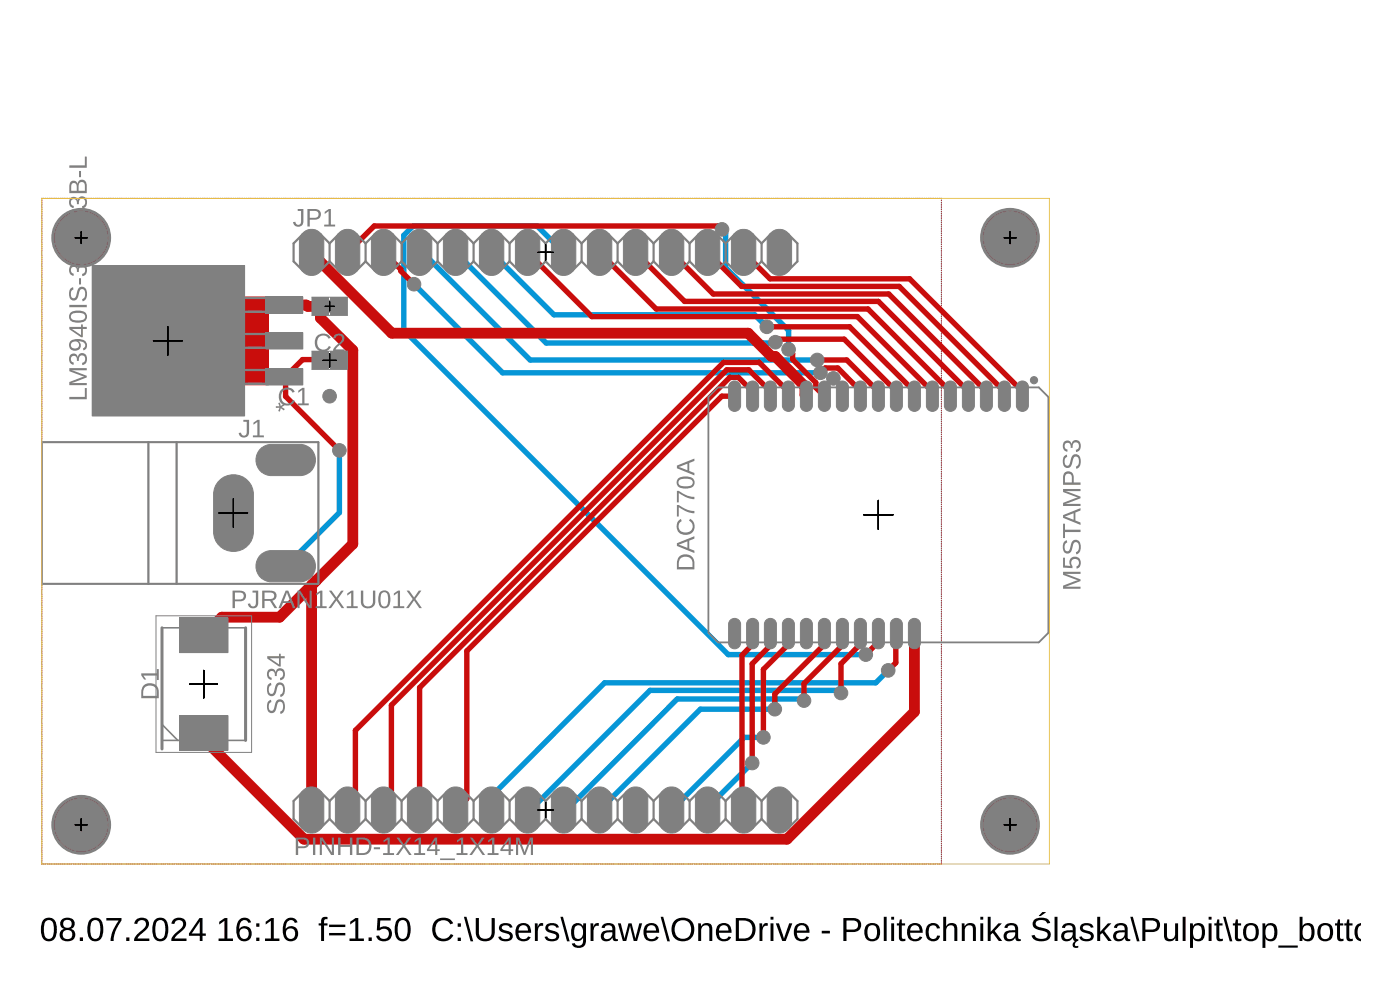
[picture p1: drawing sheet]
<svg xmlns="http://www.w3.org/2000/svg" width="148mm" height="105mm" viewBox="0 0 148 105" stroke-linecap="round" stroke-linejoin="round" font-family="sans-serif">
<path d="M4.7 97.3a.83 .83 0 0 1 .9-.1 .83 .83 0 0 1 .4 .8 1.34 1.34 0 0 1-.6 1.6 .82 .82 0 0 1-1-.9 1.79 1.79 0 0 1 .3-1.4zM4.9 97.5a1.87 1.87 0 0 0 0 1.8 .53 .53 0 0 0 .6 0 .53 .53 0 0 0 .2-.6v-.6a.53 .53 0 0 0-.2-.6 .53 .53 0 0 0-.6 0zM6.6 97.3a.77 .77 0 0 1 .9-.2 .77 .77 0 0 1 .4 .8l-.2 .3-.2 .1a.68 .68 0 0 1 .4 .8 .68 .68 0 0 1-.8 .5 .68 .68 0 0 1-.8-.5 .68 .68 0 0 1 .5-.8 .59 .59 0 0 1-.2-1zM6.7 97.8a.45 .45 0 0 0 .9 0 .45 .45 0 0 0-.9 0zM6.6 98.9a.51 .51 0 0 0 1 0 .51 .51 0 0 0-1 0zM8.4 99.2h.4v.4h-.4zM9.6 97.3a.83 .83 0 0 1 .9-.1 .83 .83 0 0 1 .4 .8 1.34 1.34 0 0 1-.6 1.6 .82 .82 0 0 1-1-.9 1.79 1.79 0 0 1 .3-1.4zM9.8 97.5a1.87 1.87 0 0 0 0 1.8 .53 .53 0 0 0 .6 0 .53 .53 0 0 0 .2-.6v-.6a.53 .53 0 0 0-.2-.6 .53 .53 0 0 0-.6 0zM11.3 97.2h1.6v.2a3.8 3.8 0 0 0-.9 2.2h-.3a3.8 3.8 0 0 1 .9-2.2h-1.3zM13.4 99.2h.3v.4h-.3zM14.5 97.3a.75 .75 0 0 1 .9-.1 .75 .75 0 0 1 .3 .9l-1.2 1.2h1.3v.3h-1.6l.1-.4 .4-.5a1.56 1.56 0 0 0 .7-.9 .46 .46 0 0 0-.4-.4 .46 .46 0 0 0-.5 .4h-.3zM16.5 97.3a.83 .83 0 0 1 .9-.1 .83 .83 0 0 1 .4 .8 1.34 1.34 0 0 1-.6 1.6 .82 .82 0 0 1-1.1-.9 1.79 1.79 0 0 1 .4-1.4zM16.7 97.5a1.87 1.87 0 0 0 0 1.8 .53 .53 0 0 0 .6 0 .53 .53 0 0 0 .2-.6v-.6a.53 .53 0 0 0-.2-.6 .53 .53 0 0 0-.6 0zM18.4 97.3a.75 .75 0 0 1 .9-.1 .75 .75 0 0 1 .3 .9l-1.1 1.2h1.2v.3h-1.6l.1-.4 .4-.5a1.56 1.56 0 0 0 .8-.9 .46 .46 0 0 0-.5-.4 .46 .46 0 0 0-.4 .4h-.4zM21.1 97.2h.3v1.6h.4v.2h-.4v.6h-.3v-.6h-1.1v-.2zM21.1 97.5l-.8 1.3h.8zM23.2 97.6l.6-.4h.3v2.1h.6v.3h-1.6v-.3h.7v-1.8l-.6 .3zM25.4 97.3a.76 .76 0 0 1 1.2 .3l-.3 .1a.46 .46 0 0 0-.5-.3 .46 .46 0 0 0-.4 .4l-.1 .5a.76 .76 0 0 1 1.1-.1 .76 .76 0 0 1 .1 1 .82 .82 0 0 1-.9 .4 .82 .82 0 0 1-.6-.8v-.7a1.22 1.22 0 0 1 .4-.8zM25.5 98.4a.54 .54 0 0 0 0 .8 .54 .54 0 0 0 .8-.1 .54 .54 0 0 0-.1-.7 .54 .54 0 0 0-.7 0zM27.1 97.7h.4v.4h-.4zM27.1 99.2h.4v.4h-.4zM28.1 97.6l.6-.4h.3v2.1h.6v.3h-1.6v-.3h.7v-1.8l-.6 .3zM30.3 97.3a.76 .76 0 0 1 1.2 .3l-.3 .1a.46 .46 0 0 0-.5-.3 .46 .46 0 0 0-.4 .4l-.1 .5a.76 .76 0 0 1 1.1-.1 .76 .76 0 0 1 .2 1 .82 .82 0 0 1-1 .4 .82 .82 0 0 1-.6-.8v-.7a1.22 1.22 0 0 1 .4-.8zM30.4 98.4a.54 .54 0 0 0 0 .8 .54 .54 0 0 0 .8-.1 .54 .54 0 0 0-.1-.7 .54 .54 0 0 0-.7 0zM34.1 97.1h.1h.5v.2h-.3l-.1 .1v.3h.4v.2h-.4v1.7h-.3v-1.7h-.3v-.2h.3zM34.8 97.9h1.7v.2h-1.7zM34.8 98.7h1.7v.3h-1.7zM37.1 97.6l.5-.4h.3v2.1h.6v.3h-1.5v-.3h.6v-1.8l-.5 .3zM39 99.2h.3v.4h-.3zM40 97.2h1.3v.2h-1.1v.8a.81 .81 0 0 1 1.3 .5 .81 .81 0 0 1-1.1 .9l-.3-.1-.2-.3-.1-.2h.3a.55 .55 0 0 0 .8 .2 .55 .55 0 0 0 .1-.8 .55 .55 0 0 0-.8 .1h-.3zM42.1 97.3a.83 .83 0 0 1 .9-.1 .83 .83 0 0 1 .4 .8 1.34 1.34 0 0 1-.5 1.6 .82 .82 0 0 1-1.1-.9 1.79 1.79 0 0 1 .3-1.4zM42.3 97.5a1.87 1.87 0 0 0 0 1.8 .53 .53 0 0 0 .6 0 .53 .53 0 0 0 .2-.6v-.6a.53 .53 0 0 0-.2-.6 .53 .53 0 0 0-.6 0zM46.1 97.5a1.21 1.21 0 0 1 1.9 .2l-.4 .1a.84 .84 0 0 0-1-.4 .84 .84 0 0 0-.5 1 .86 .86 0 0 0 .6 .9 .86 .86 0 0 0 1-.5l.3 .2a1.22 1.22 0 0 1-1.7 .5 1.22 1.22 0 0 1-.5-1.7zM48.4 97.7h.4v.4h-.4zM48.4 99.2h.4v.4h-.4zM49.1 97h.3l.7 2.6h-.3zM50.4 97.2h.3v1.5a.68 .68 0 0 0 .7 .7 .68 .68 0 0 0 .6-.7v-1.5h.4v1.5a1.01 1.01 0 0 1-1 .9 1.01 1.01 0 0 1-1-.9zM53 97.8a.85 .85 0 0 1 1.2 .3l-.2 .1a.48 .48 0 0 0-.9 0l.2 .2a1.18 1.18 0 0 1 .9 .5 .58 .58 0 0 1-.1 .6 .58 .58 0 0 1-.6 .1h-.4l-.2-.2-.2-.2 .3-.1a.55 .55 0 0 0 1 0l-.1-.2-.5-.2a.53 .53 0 0 1-.5-.3 .53 .53 0 0 1 .1-.6zM54.8 97.9a.85 .85 0 0 1 1-.1 .85 .85 0 0 1 .4 .9h-1.3a.54 .54 0 0 0 .3 .7 .54 .54 0 0 0 .7-.3l.3 .1a.89 .89 0 0 1-1.2 .3 .89 .89 0 0 1-.4-1.1zM55 98.1l-.1 .4h1a.5 .5 0 0 0-.3-.5 .5 .5 0 0 0-.6 .1zM56.6 97.7h.3v.4a.44 .44 0 0 1 .6-.4v.3h-.1a.49 .49 0 0 0-.5 .6v1h-.3zM57.9 97.8a.85 .85 0 0 1 1.2 .3l-.2 .1a.48 .48 0 0 0-.9 0l.2 .2a1.18 1.18 0 0 1 .9 .5 .58 .58 0 0 1-.1 .6 .58 .58 0 0 1-.6 .1h-.4l-.2-.2-.2-.2 .3-.1a.55 .55 0 0 0 1 0l-.1-.2-.5-.2a.53 .53 0 0 1-.5-.3 .53 .53 0 0 1 .1-.6zM59.3 97h.3l.7 2.6h-.3zM60.6 97.9a.66 .66 0 0 1 1.1 .1v-.3h.3v1.8a.79 .79 0 0 1-.6 .8 .79 .79 0 0 1-.9-.4l.3-.1a.46 .46 0 0 0 .4 .3 .46 .46 0 0 0 .5-.3v-.6a.7 .7 0 0 1-.9 .3 .7 .7 0 0 1-.4-.8zM60.9 98.1l-.1 .6a.5 .5 0 0 0 .1 .5 .5 .5 0 0 0 .6 .1 .82 .82 0 0 0-.3-1.4zM62.5 97.7h.3v.4a.44 .44 0 0 1 .6-.4v.3h-.1a.49 .49 0 0 0-.5 .6v1h-.3zM63.9 97.8a.81 .81 0 0 1 1.2 .3v1.1l.1 .2h.2v.2h-.1a.35 .35 0 0 1-.5-.4 .63 .63 0 0 1-.8 .4 .63 .63 0 0 1-.3-.9 .8 .8 0 0 1 .7-.2h.4a.42 .42 0 0 0-.3-.6 .42 .42 0 0 0-.5 .3h-.3zM64 98.8a.36 .36 0 0 0 0 .5 .36 .36 0 0 0 .5 0l.2-.2 .1-.4zM65.4 97.7h.3l.4 1.6 .4-1.6h.3l.4 1.6 .5-1.6h.3l-.6 1.9h-.3l-.4-1.6-.4 1.6h-.4zM68.3 97.9a.85 .85 0 0 1 1-.1 .85 .85 0 0 1 .5 .9h-1.4a.54 .54 0 0 0 .4 .7 .54 .54 0 0 0 .6-.3l.3 .1a.89 .89 0 0 1-1.2 .3 .89 .89 0 0 1-.4-1.1zM68.6 98.1l-.2 .4h1a.5 .5 0 0 0-.2-.5 .5 .5 0 0 0-.6 .1zM69.9 97h.3l.7 2.6h-.3zM71.4 97.4a1.25 1.25 0 0 1 1.7 .1 1.25 1.25 0 0 1 0 1.8 1.25 1.25 0 0 1-1.8-.1 1.5 1.5 0 0 1 .1-1.8zM71.6 97.6a1 1 0 0 0-.1 1.2 1 1 0 0 0 1 .5 1.05 1.05 0 0 0 .6-.9 1.05 1.05 0 0 0-.6-1 .92 .92 0 0 0-.9 .2zM73.9 97.7h.3v.3a.63 .63 0 0 1 .7-.3 .63 .63 0 0 1 .5 .6v1.3h-.3v-1.2a.45 .45 0 0 0-.5-.5 .45 .45 0 0 0-.4 .6v1.1h-.3zM76 97.9a.85 .85 0 0 1 1-.1 .85 .85 0 0 1 .4 .9h-1.3a.54 .54 0 0 0 .3 .7 .54 .54 0 0 0 .7-.3l.3 .1a.89 .89 0 0 1-1.2 .3 .89 .89 0 0 1-.4-1.1zM76.2 98.1l-.1 .4h1a.5 .5 0 0 0-.3-.5 .5 .5 0 0 0-.6 .1zM77.9 97.2a2.32 2.32 0 0 1 1.7 .3 1.24 1.24 0 0 1 .3 1.3 1.24 1.24 0 0 1-1.1 .8h-.9zM78.2 97.4v1.9h.5a.95 .95 0 0 0 .9-1 .95 .95 0 0 0-.9-.9zM80.4 97.7h.3v.4a.44 .44 0 0 1 .6-.4v.3h-.1a.49 .49 0 0 0-.5 .6v1h-.3zM81.5 97h.4v.3h-.4zM81.5 97.7h.4v1.9h-.4zM82.1 97.7h.3l.6 1.6 .5-1.6h.4l-.7 1.9h-.4zM84.2 97.9a.85 .85 0 0 1 1.1-.1 .85 .85 0 0 1 .4 .9h-1.4a.54 .54 0 0 0 .4 .7 .54 .54 0 0 0 .6-.3l.3 .1a.89 .89 0 0 1-1.2 .3 .89 .89 0 0 1-.4-1.1zM84.5 98.1l-.2 .4h1.1a.5 .5 0 0 0-.3-.5 .5 .5 0 0 0-.6 .1zM87 98.5h.8v.3h-.8zM89.3 97.2a2.12 2.12 0 0 1 1.6 .1 .76 .76 0 0 1 .2 .9 .76 .76 0 0 1-.8 .4h-.7v1h-.3zM89.6 97.4v1l1-.1a.49 .49 0 0 0 0-.8zM91.7 97.9a.85 .85 0 0 1 1-.2 .85 .85 0 0 1 .4 1 .84 .84 0 0 1-.8 .9 .84 .84 0 0 1-.8-.9v-.5zM92 98a1 1 0 0 0 .1 1.4 .55 .55 0 0 0 .6-.2 .55 .55 0 0 0 .1-.5 .54 .54 0 0 0-.1-.7 .54 .54 0 0 0-.7 0zM93.5 97h.3v2.6h-.3zM94.3 97h.3v.3h-.3zM94.3 97.7h.3v1.9h-.3zM95.2 97.3h.2v.4h.4v.2h-.4v1.2l.1 .3 .3-.1v.3a.47 .47 0 0 1-.7-.4v-1.3h-.2v-.2h.2zM96.2 97.9a.85 .85 0 0 1 1-.1 .85 .85 0 0 1 .5 .9h-1.4a.54 .54 0 0 0 .4 .7 .54 .54 0 0 0 .6-.3l.3 .1a.89 .89 0 0 1-1.2 .3 .89 .89 0 0 1-.4-1.1zM96.5 98.1l-.2 .4h1a.5 .5 0 0 0-.2-.5 .5 .5 0 0 0-.6 .1zM98.2 97.9a.76 .76 0 0 1 1.3 .3l-.3 .1a.44 .44 0 0 0-.5-.4 .44 .44 0 0 0-.4 .5v.2a.52 .52 0 0 0 .1 .6 .52 .52 0 0 0 .6 .1l.2-.3h.3a.79 .79 0 0 1-1 .6 .79 .79 0 0 1-.5-.9zM99.8 97h.3v1a.63 .63 0 0 1 .7-.3 .63 .63 0 0 1 .5 .6v1.3h-.3v-1.2a.45 .45 0 0 0-.5-.5 .45 .45 0 0 0-.4 .6v1.1h-.3zM101.8 97.7h.3v.3a.63 .63 0 0 1 .7-.3 .63 .63 0 0 1 .5 .6v1.3h-.3v-1.2a.45 .45 0 0 0-.5-.5 .45 .45 0 0 0-.4 .6v1.1h-.3zM103.7 97h.4v.3h-.4zM103.7 97.7h.4v1.9h-.4zM104.5 97h.3v1.6l.9-.9h.3l-.7 .8 .8 1.1h-.4l-.6-.9-.3 .2v.7h-.3zM106.5 97.8a.81 .81 0 0 1 1.2 .3l.1 1.1v.2h.2v.2h-.1a.35 .35 0 0 1-.5-.4 .63 .63 0 0 1-.8 .4 .63 .63 0 0 1-.3-.9 .8 .8 0 0 1 .7-.2h.4a.42 .42 0 0 0-.3-.6 .42 .42 0 0 0-.5 .3h-.3zM106.7 98.8a.36 .36 0 0 0-.1 .5 .36 .36 0 0 0 .6 0l.2-.2v-.4zM109.4 97.4a1.23 1.23 0 0 1 1.7 .1v.2h-.3a.76 .76 0 0 0-1.2-.1v.2a1.06 1.06 0 0 0 1 .5 .67 .67 0 0 1 .6 .7 .67 .67 0 0 1-.7 .6 1.11 1.11 0 0 1-1.3-.6l.3-.1a.84 .84 0 0 0 1.3 .2 .47 .47 0 0 0-.5-.6 .91 .91 0 0 1-1-.7zM110.3 96.5l.4 .1-.6 .3h-.2zM111.6 97h.3v2.6h-.3zM112.6 97.8a.81 .81 0 0 1 1.2 .3l.1 1.1v.2h.2v.2h-.1a.35 .35 0 0 1-.5-.4 .63 .63 0 0 1-.8 .4 .63 .63 0 0 1-.3-.9 .8 .8 0 0 1 .7-.2h.4a.42 .42 0 0 0-.3-.6 .42 .42 0 0 0-.5 .3h-.3zM112.8 98.8a.36 .36 0 0 0-.1 .5 .36 .36 0 0 0 .5 0l.3-.2v-.4zM113.7 99.7l.3-.1-.1 .1a.23 .23 0 0 0-.1 .3 .23 .23 0 0 0 .3 .1v.2a.38 .38 0 0 1-.5-.1 .38 .38 0 0 1 .1-.5zM114.5 97.8a.85 .85 0 0 1 1.2 .3l-.3 .1a.48 .48 0 0 0-.8 0l.2 .2a1.18 1.18 0 0 1 .9 .5 .58 .58 0 0 1-.1 .6 .58 .58 0 0 1-.6 .1h-.4l-.2-.2-.2-.2 .3-.1a.55 .55 0 0 0 1 0l-.1-.2-.5-.2a.53 .53 0 0 1-.5-.3 .53 .53 0 0 1 .1-.6zM116.1 97h.3v1.6l.9-.9h.3l-.7 .8 .8 1.1h-.4l-.6-.9-.3 .2v.7h-.3zM118.1 97.8a.81 .81 0 0 1 1.2 .3l.1 1.1v.2h.2v.2h-.1a.35 .35 0 0 1-.5-.4 .63 .63 0 0 1-.8 .4 .63 .63 0 0 1-.3-.9 .8 .8 0 0 1 .7-.2h.4a.42 .42 0 0 0-.3-.6 .42 .42 0 0 0-.5 .3h-.3zM118.3 98.8a.36 .36 0 0 0-.1 .5 .36 .36 0 0 0 .5 0l.3-.2v-.4zM119.6 97h.3l.7 2.6h-.3zM120.9 97.2a2.12 2.12 0 0 1 1.6 .1 .76 .76 0 0 1 .2 .9 .76 .76 0 0 1-.8 .4h-.7v1h-.3zM121.2 97.4v1l1-.1a.49 .49 0 0 0 0-.8zM123.2 97.7h.3v1.2a.45 .45 0 0 0 .5 .5 .45 .45 0 0 0 .4-.6v-1.1h.3v1.9h-.3v-.3a.63 .63 0 0 1-.7 .3 .63 .63 0 0 1-.5-.6zM125.2 97h.3v2.6h-.3zM125.9 97.7h.3l.1 .3a.67 .67 0 0 1 .7-.3 .67 .67 0 0 1 .5 .6 1.16 1.16 0 0 1-.4 1.3 .67 .67 0 0 1-.8-.3v1h-.4zM126.5 98a1.12 1.12 0 0 0 0 1.3 .45 .45 0 0 0 .5 0 .45 .45 0 0 0 .2-.4v-.2a.52 .52 0 0 0-.1-.6 .52 .52 0 0 0-.6-.1zM127.9 97h.3v.3h-.3zM127.9 97.7h.3v1.9h-.3zM128.8 97.3h.2v.4h.4v.2h-.4v1.2l.1 .3 .3-.1v.3a.47 .47 0 0 1-.7-.4v-1.3h-.2v-.2h.2zM129.4 97h.3l.7 2.6h-.3zM130.8 97.3h.2v.4h.4v.2h-.4v1.2l.1 .3 .3-.1v.3a.47 .47 0 0 1-.7-.4v-1.3h-.2v-.2h.2zM131.8 97.9a.85 .85 0 0 1 1-.2 .85 .85 0 0 1 .4 1 .84 .84 0 0 1-.8 .9 .84 .84 0 0 1-.8-.9v-.5zM132.1 98a1 1 0 0 0 .1 1.4 .55 .55 0 0 0 .6-.2 .55 .55 0 0 0 .1-.5 .54 .54 0 0 0-.2-.7 .54 .54 0 0 0-.6 0zM133.6 97.7h.3v.3a.67 .67 0 0 1 .8-.3 .67 .67 0 0 1 .5 .6 1.16 1.16 0 0 1-.4 1.3 .67 .67 0 0 1-.9-.3v1h-.3zM134.1 98a1.12 1.12 0 0 0 0 1.3 .45 .45 0 0 0 .5 0 .45 .45 0 0 0 .3-.4v-.2a.52 .52 0 0 0-.2-.6 .52 .52 0 0 0-.6-.1zM135.3 100.1h2v.2h-2zM137.5 97h.4l-.1 1a.67 .67 0 0 1 .8-.3 .67 .67 0 0 1 .5 .7 1.16 1.16 0 0 1-.4 1.2 .65 .65 0 0 1-.8-.3l-.1 .3h-.3zM138.1 98a1.11 1.11 0 0 0 0 1.3 .45 .45 0 0 0 .5 0 .45 .45 0 0 0 .2-.4v-.2a.51 .51 0 0 0-.1-.6 .51 .51 0 0 0-.6-.1zM139.6 97.9a.85 .85 0 0 1 1-.2 .85 .85 0 0 1 .5 1 .84 .84 0 0 1-.8 .9 .84 .84 0 0 1-.9-.9l.1-.5zM140 98a1 1 0 0 0 .1 1.4 .55 .55 0 0 0 .6-.2 .55 .55 0 0 0 .1-.5 .54 .54 0 0 0-.2-.7 .54 .54 0 0 0-.6 0zM141.6 97.3h.2v.4h.4v.2h-.4v1.2l.1 .3 .3-.1v.3a.47 .47 0 0 1-.7-.4v-1.3h-.2v-.2h.2zM142.6 97.3h.2v.4h.3v.2h-.3v1.2l.1 .3 .3-.1v.3a.47 .47 0 0 1-.7-.4v-1.3h-.2v-.2h.2zM143.6 97.9l.4-.2v1.9a.83 .83 0 0 1-.7-.9l.1-.5zM143.9 98a.97 .97 0 0 0 .1 1.4v-1.5zM144 97.7v1.9zM144 100.1v.2zM144 97v2.6zM144 97.9v1.5zM144 97.7v1.9zM144 97.9v.6zM144 97.7v1.9zM144 100.1v.2zM144 97.7v1.9zM144 97.7v1.9zM144 98.7v.7zM144 97.7v1.9zM144 97.7v2.6zM144 99.2v.4zM144 97.7v2.6zM144 97.9v1.5zM144 97v2.6zM144 97.9v1.5zM144 97v2.6z" fill="#000"/>
<g fill="none" stroke="#000" stroke-width=".11">
<path d="M8 25.2h1.2M8.6 24.5v1.3M16.2 36.1h3.1M17.8 34.6v3M34.2 38.1h1.4M34.4 32.4h1M34.9 31.9v1M34.9 37.4v1.4M56.9 26.7h1.6M57.7 25.9v1.6M106.3 25.2h1.2M106.9 24.5v1.3"/>
<path d="M23.2 54.3h3M24.7 52.8v3M91.4 54.5h3.1M93 53v3M20.1 72.4h2.9M21.6 71v2.9M8 87.3h1.2M8.6 86.7v1.2M56.9 85.7h1.6M57.7 84.9v1.6M106.3 87.3h1.2M106.9 86.7v1.2"/>
</g>
<g fill="#0696d7" stroke="#0696d7" stroke-width=".11">
<circle cx="106.9" cy="87.3" r="3"/>
<circle cx="106.9" cy="25.2" r="3"/>
<circle cx="8.6" cy="87.3" r="3"/>
<circle cx="8.6" cy="25.2" r="3"/>
</g>
<g fill="none" stroke="#0696d7" stroke-width=".57">
<path d="M43.8 30.1l9.4 9.4h33.6M44.4 26.7h.3l11.4 11.4h30.4M48.2 26.7l9.6 9.6h24.2l.1-.1M52 26.7l6.6 6.6h21.3l1.3 1.3M59.6 26.7l-2.7-2.8h-13.2l-1 1v10l34.4 34.4h14.5M76.4 24.3l.4 .4v3.6l6.7 6.7v2M35.9 47.7v6.6l-5.7 5.6M80.8 78h-2l-7.7 7.7M82 75.1h-7.9l-10.6 10.6M85.1 74.1l-.2-.1h-13.2l-11.9 11.9-.2-.2M89 73.3l-.3-.2h-19.9l-12.8 12.8-.2-.2M94 71l-1.3 1.3h-28.7l-11.8 11.8v1.5l-.2 .1"/>
<path d="M79.6 80.8l-4.8 4.8 .1 .1"/>
</g>
<g fill="none" stroke="#0696d7" stroke-width=".11">
<path d="M4.4 21.2h.1M4.4 21.4h.1M4.4 21.6h.1M4.4 21.8h.1M4.4 22h.1M4.4 22.2h.1M4.4 22.4h.1M4.4 22.6h.1M4.4 22.8h.1M4.4 22.9v.1M4.4 23.1v.1M4.4 23.3v.1"/>
<path d="M4.4 23.5v.1M4.4 23.7v.1M4.4 23.9v.1M4.4 24.1v.1M4.4 24.3v.1M4.4 24.5v.1M4.4 24.7h.1M4.4 24.9h.1M4.4 25.1h.1M4.4 25.3h.1M4.4 25.5h.1M4.4 25.7h.1"/>
<path d="M4.4 25.9h.1M4.4 26.1h.1M4.4 26.3h.1M4.4 26.5h.1M4.4 26.6v.1M4.4 26.9h.1M4.4 27.1h.1M4.4 27.2v.1M4.4 27.4v.1M4.4 27.6v.1M4.4 27.8v.1M4.4 28v.1"/>
<path d="M4.4 28.2v.1M4.4 28.4h.1M4.4 28.6h.1M4.4 28.8v.1M4.4 29h.1M4.4 29.2h.1M4.4 29.4h.1M4.4 29.6h.1M4.4 29.8h.1M4.4 30h.1M4.4 30.2h.1M4.4 30.4h.1"/>
<path d="M4.4 30.6h.1M4.4 30.8h.1M4.4 30.9v.1M4.4 31.1v.1M4.4 31.3v.1M4.4 31.5v.1M4.4 31.7v.1M4.4 31.9v.1M4.4 32.1v.1M4.4 32.3h.1M4.4 32.5v.1M4.4 32.7h.1"/>
<path d="M4.4 32.9h.1M4.4 33.1h.1M4.4 33.3h.1M4.4 33.5h.1M4.4 33.7h.1M4.4 33.9h.1M4.4 34.1h.1M4.4 34.3h.1M4.4 34.5h.1M4.4 34.6v.1M4.4 34.8v.1M4.4 35v.1"/>
<path d="M4.4 35.2v.1M4.4 35.4v.1M4.4 35.6v.1M4.4 35.8v.1M4.4 36v.1M4.4 36.2v.1M4.4 36.4h.1M4.4 36.6h.1M4.4 36.8h.1M4.4 37h.1M4.4 37.2h.1M4.4 37.4h.1"/>
<path d="M4.4 37.6h.1M4.4 37.8h.1M4.4 38h.1M4.4 38.2h.1M4.4 38.4h.1M4.4 38.5v.1M4.4 38.7v.1M4.4 38.9v.1M4.4 39.1v.1M4.4 39.3v.1M4.4 39.5v.1M4.4 39.7v.1"/>
<path d="M4.4 39.9v.1M4.5 21h-.1M4.6 21h.1M4.8 21h.1M5 21h.1M5.2 21h.1M5.4 21h.1M5.6 21h.1M5.8 21h.1M6 21h.1M6.2 21h.1M6.4 21h.1"/>
<path d="M6.6 21h.1M6.8 21h.1M7 21h.1M7.2 21h.1M7.3 21h.1M7.5 21h.1M7.7 21h.1M7.9 21h.1M8.1 21h.1M8.3 21h.1M8.5 21h.1M8.7 21h.1"/>
<path d="M8.9 21h.1M9.1 21h.1M9.3 21h.1M9.5 21h.1M9.7 21h.1M9.9 21h.1M10.1 21h.1M10.3 21h.1M10.5 21h.1M10.7 21h.1M10.9 21h.1M11 21h.1"/>
<path d="M11.2 21h.1M11.5 21h.1M11.6 21h.1M11.8 21h.1M12 21h.1M12.2 21h.1M12.4 21h.1M12.6 21h.1M12.8 21h.1M13 21h.1M13.2 21h.1M13.4 21h.1"/>
<path d="M13.6 21h.1M13.8 21h.1M14 21h.1M14.2 21h.1M14.4 21h.1M14.6 21h.1M14.8 21h.1M15 21h.1M15.2 21h.1M15.3 21h.1M15.5 21h.1M15.7 21h.1"/>
<path d="M15.9 21h.1M16.1 21h.1M16.3 21h.1M16.5 21h.1M16.7 21h.1M16.9 21h.1M17.1 21h.1M17.3 21h.1M17.5 21h.1M17.7 21h.1M17.9 21h.1M18.1 21h.1"/>
<path d="M18.3 21h.1M18.5 21h.1M18.7 21h.1M18.9 21h.1M19 21h.1M19.2 21h.1M19.4 21h.1M19.6 21h.1M19.8 21h.1M20 21h.1M20.2 21h.1M20.4 21h.1"/>
<path d="M20.6 21h.1M20.8 21h.1M21 21h.1M21.2 21h.1M21.4 21h.1M21.6 21h.1M21.8 21h.1M22 21h.1M22.2 21h.1M22.4 21h.1M22.6 21h.1M22.8 21h.1"/>
<path d="M22.9 21h.1M23.1 21h.1M23.3 21h.1M23.5 21h.1M23.7 21h.1M23.9 21h.1M24.1 21h.1M24.3 21h.1M24.5 21h.1M24.7 21h.1M24.9 21h.1M25.1 21h.1"/>
<path d="M25.3 21h.1M25.5 21h.1M25.7 21h.1M25.9 21h.1M26.1 21h.1M26.3 21h.1M26.5 21h.1M26.6 21h.1M26.9 21h.1M27.1 21h.1M27.2 21h.1M27.4 21h.1"/>
<path d="M27.6 21h.1M27.8 21h.1M28 21h.1M28.2 21h.1M28.4 21h.1M28.6 21h.1M28.8 21h.1M29 21h.1M29.2 21h.1M29.4 21h.1M29.6 21h.1M29.8 21h.1"/>
<path d="M30 21h.1M30.2 21h.1M30.4 21h.1M30.6 21h.1M30.8 21h.1M30.9 21h.1M31.1 21h.1M31.3 21h.1M31.5 21h.1M31.7 21h.1M31.9 21h.1M32.1 21h.1"/>
<path d="M32.3 21h.1M32.5 21h.1M32.7 21h.1M32.9 21h.1M33.1 21h.1M33.3 21h.1M33.5 21h.1M33.7 21h.1M33.9 21h.1M34.1 21h.1M34.3 21h.1M34.5 21h.1"/>
<path d="M34.6 21h.1M34.8 21h.1M35 21h.1M35.2 21h.1M35.4 21h.1M35.6 21h.1M35.8 21h.1M36 21h.1M36.2 21h.1M36.4 21h.1M36.6 21h.1M36.8 21h.1"/>
<path d="M37 21h.1M37.2 21h.1M37.4 21h.1M37.6 21h.1M37.8 21h.1M38 21h.1M38.2 21h.1M38.4 21h.1M38.5 21h.1M38.8 21h.1M38.9 21h.1M39.1 21h.1"/>
<path d="M39.3 21h.1M39.5 21h.1M39.7 21h.1M39.9 21h.1M40.1 21h.1M40.3 21h.1M40.5 21h.1M40.7 21h.1M40.9 21h.1M41.1 21h.1M41.3 21h.1M41.5 21h.1"/>
<path d="M41.7 21h.1M41.9 21h.1M42.1 21h.1M42.2 21h.1M42.5 21h.1M42.7 21h.1M42.8 21h.1M43 21h.1M43.2 21h.1M43.4 21h.1M43.6 21h.1M43.8 21h.1"/>
<path d="M44 21h.1M44.2 21h.1M44.4 21h.1M44.6 21h.1M44.8 21h.1M45 21h.1M45.2 21h.1M45.4 21h.1M45.6 21h.1M45.8 21h.1M46 21h.1M46.2 21h.1"/>
<path d="M46.4 21h.1M46.5 21h.1M46.7 21h.1M46.9 21h.1M47.1 21h.1M47.3 21h.1M47.5 21h.1M47.7 21h.1M47.9 21h.1M48.1 21h.1M48.3 21h.1M48.5 21h.1"/>
<path d="M48.7 21h.1M48.9 21h.1M49.1 21h.1M49.3 21h.1M49.5 21h.1M49.7 21h.1M49.9 21h.1M50.1 21h.1M50.2 21h.1M50.4 21h.1M50.7 21h.1M50.8 21h.1"/>
<path d="M51 21h.1M51.2 21h.1M51.4 21h.1M51.6 21h.1M51.8 21h.1M52 21h.1M52.2 21h.1M52.4 21h.1M52.6 21h.1M52.8 21h.1M53 21h.1M53.2 21h.1"/>
<path d="M53.4 21h.1M53.6 21h.1M53.8 21h.1M54 21h.1M54.1 21h.1M54.4 21h.1M54.5 21h.1M54.7 21h.1M54.9 21h.1M55.1 21h.1M55.3 21h.1M55.5 21h.1"/>
<path d="M55.7 21h.1M55.9 21h.1M56.1 21h.1M56.3 21h.1M56.5 21h.1M56.7 21h.1M56.9 21h.1M57.1 21h.1M57.3 21h.1M57.5 21h.1M57.7 21h.1M57.8 21h.1"/>
<path d="M58.1 21h.1M58.3 21h.1M58.4 21h.1M58.6 21h.1M58.8 21h.1M59 21h.1M59.2 21h.1M59.4 21h.1M59.6 21h.1M59.8 21h.1M60 21h.1M60.2 21h.1"/>
<path d="M60.4 21h.1M60.6 21h.1M60.8 21h.1M61 21h.1M61.2 21h.1M61.4 21h.1M61.6 21h.1M61.8 21h.1M62 21h.1M62.1 21h.1M62.3 21h.1M62.5 21h.1"/>
<path d="M62.7 21h.1M62.9 21h.1M63.1 21h.1M63.3 21h.1M63.5 21h.1M63.7 21h.1M63.9 21h.1M64.1 21h.1M64.3 21h.1M64.5 21h.1M64.7 21h.1M64.9 21h.1"/>
<path d="M65.1 21h.1M65.3 21h.1M65.5 21h.1M65.7 21h.1M65.8 21h.1M66 21h.1M66.3 21h.1M66.4 21h.1M66.6 21h.1M66.8 21h.1M67 21h.1M67.2 21h.1"/>
<path d="M67.4 21h.1M67.6 21h.1M67.8 21h.1M68 21h.1M68.2 21h.1M68.4 21h.1M68.6 21h.1M68.8 21h.1M69 21h.1M69.2 21h.1M69.4 21h.1M69.6 21h.1"/>
<path d="M69.7 21h.1M70 21h.1M70.1 21h.1M70.3 21h.1M70.5 21h.1M70.7 21h.1M70.9 21h.1M71.1 21h.1M71.3 21h.1M71.5 21h.1M71.7 21h.1M71.9 21h.1"/>
<path d="M72.1 21h.1M72.3 21h.1M72.5 21h.1M72.7 21h.1M72.9 21h.1M73.1 21h.1M73.3 21h.1M73.5 21h.1M73.7 21h.1M73.9 21h.1M74 21h.1M74.2 21h.1"/>
<path d="M74.4 21h.1M74.6 21h.1M74.8 21h.1M75 21h.1M75.2 21h.1M75.4 21h.1M75.6 21h.1M75.8 21h.1M76 21h.1M76.2 21h.1M76.4 21h.1M76.6 21h.1"/>
<path d="M76.8 21h.1M77 21h.1M77.2 21h.1M77.4 21h.1M77.6 21h.1M77.7 21h.1M77.9 21h.1M78.1 21h.1M78.3 21h.1M78.5 21h.1M78.7 21h.1M78.9 21h.1"/>
<path d="M79.1 21h.1M79.3 21h.1M79.5 21h.1M79.7 21h.1M79.9 21h.1M80.1 21h.1M80.3 21h.1M80.5 21h.1M80.7 21h.1M80.9 21h.1M81.1 21h.1M81.3 21h.1"/>
<path d="M81.4 21h.1M81.6 21h.1M81.9 21h.1M82 21h.1M82.2 21h.1M82.4 21h.1M82.6 21h.1M82.8 21h.1M83 21h.1M83.2 21h.1M83.4 21h.1M83.6 21h.1"/>
<path d="M83.8 21h.1M84 21h.1M84.2 21h.1M84.4 21h.1M84.6 21h.1M84.8 21h.1M85 21h.1M85.2 21h.1M85.4 21h.1M85.6 21h.1M85.7 21h.1M85.9 21h.1"/>
<path d="M86.1 21h.1M86.3 21h.1M86.5 21h.1M86.7 21h.1M86.9 21h.1M87.1 21h.1M87.3 21h.1M87.5 21h.1M87.7 21h.1M87.9 21h.1M88.1 21h.1M88.3 21h.1"/>
<path d="M88.5 21h.1M88.7 21h.1M88.9 21h.1M89.1 21h.1M89.3 21h.1M89.5 21h.1M89.6 21h.1M89.8 21h.1M90 21h.1M90.2 21h.1M90.4 21h.1M90.6 21h.1"/>
<path d="M90.8 21h.1M91 21h.1M91.2 21h.1M91.4 21h.1M91.6 21h.1M91.8 21h.1M92 21h.1M92.2 21h.1M92.4 21h.1M92.6 21h.1M92.8 21h.1M93 21h.1"/>
<path d="M93.2 21h.1M93.3 21h.1M93.5 21h.1M93.7 21h.1M93.9 21h.1M94.1 21h.1M94.3 21h.1M94.5 21h.1M94.7 21h.1M94.9 21h.1M95.1 21h.1M95.3 21h.1"/>
<path d="M95.5 21h.1M95.7 21h.1M95.9 21h.1M96.1 21h.1M96.3 21h.1M96.5 21h.1M96.7 21h.1M96.9 21h.1M97 21h.1M97.3 21h.1M97.5 21h.1M97.6 21h.1"/>
<path d="M97.8 21h.1M98 21h.1M98.2 21h.1M98.4 21h.1M98.6 21h.1M98.8 21h.1M99 21h.1M99.2 21h.1M99.4 21h.1M99.6 21h.1M99.6 21.2h.1M99.6 21.4h.1"/>
<path d="M99.6 21.6h.1M99.6 21.8h.1M99.6 22h.1M99.6 22.2h.1M99.6 22.4h.1M99.6 22.6h.1M99.6 22.8h.1M99.6 22.9v.1M99.6 23.1v.1M99.6 23.3v.1M99.6 23.5v.1M99.6 23.7v.1"/>
<path d="M99.6 23.9v.1M99.6 24.1v.1M99.6 24.3v.1M99.6 24.5v.1M99.6 24.7h.1M99.6 24.9h.1M99.6 25.1h.1M99.6 25.3h.1M99.6 25.5h.1M99.6 25.7h.1M99.6 25.9h.1M99.6 26.1h.1"/>
<path d="M99.6 26.3h.1M99.6 26.5h.1M99.6 26.6v.1M99.6 26.9h.1M99.6 27.1h.1M99.6 27.2v.1M99.6 27.4v.1M99.6 27.6v.1M99.6 27.8v.1M99.6 28v.1M99.6 28.2v.1M99.6 28.4h.1"/>
<path d="M99.6 28.6h.1M99.6 28.8v.1M99.6 29h.1M99.6 29.2h.1M99.6 29.4h.1M99.6 29.6h.1M99.6 29.8h.1M99.6 30h.1M99.6 30.2h.1M99.6 30.4h.1M99.6 30.6h.1M99.6 30.8h.1"/>
<path d="M99.6 30.9v.1M99.6 31.1v.1M99.6 31.3v.1M99.6 31.5v.1M99.6 31.7v.1M99.6 31.9v.1M99.6 32.1v.1M99.6 32.3h.1M99.6 32.5v.1M99.6 32.7h.1M99.6 32.9h.1M99.6 33.1h.1"/>
<path d="M99.6 33.3h.1M99.6 33.5h.1M99.6 33.7h.1M99.6 33.9h.1M99.6 34.1h.1M99.6 34.3h.1M99.6 34.5h.1M99.6 34.6v.1M99.6 34.8v.1M99.6 35v.1M99.6 35.2v.1M99.6 35.4v.1"/>
<path d="M99.6 35.6v.1M99.6 35.8v.1M99.6 36v.1M99.6 36.2v.1M99.6 36.4h.1M99.6 36.6h.1M99.6 36.8h.1M99.6 37h.1M99.6 37.2h.1M99.6 37.4h.1M99.6 37.6h.1M99.6 37.8h.1"/>
<path d="M99.6 38h.1M99.6 38.2h.1M99.6 38.4h.1M99.6 38.5v.1M99.6 38.7v.1M99.6 38.9v.1M99.6 39.1v.1M99.6 39.3v.1M99.6 39.5v.1M99.6 39.7v.1M99.6 39.9v.1M4.4 40.1v.1"/>
<path d="M4.4 40.3h.1M4.4 40.5h.1M4.4 40.7h.1M4.4 40.9h.1M4.4 41.1h.1M4.4 41.3h.1M4.4 41.5h.1M4.4 41.7h.1M4.4 41.9h.1M4.4 42.1h.1M4.4 42.2v.1M4.4 42.5h.1"/>
<path d="M4.4 42.7h.1M4.4 42.8v.1M4.4 43v.1M4.4 43.2v.1M4.4 43.4v.1M4.4 43.6v.1M4.4 43.8v.1M4.4 44h.1M4.4 44.2h.1M4.4 44.4h.1M4.4 44.6h.1M4.4 44.8h.1"/>
<path d="M4.4 45h.1M4.4 45.2h.1M4.4 45.4h.1M4.4 45.6h.1M4.4 45.8h.1M4.4 46h.1M4.4 46.2h.1M4.4 46.4h.1M4.4 46.5v.1M4.4 46.7v.1M4.4 46.9v.1M4.4 47.1v.1"/>
<path d="M4.4 47.3v.1M4.4 47.5v.1M4.4 47.7v.1M4.4 47.9v.1M4.4 48.1v.1M4.4 48.3h.1M4.4 48.5h.1M4.4 48.7h.1M4.4 48.9h.1M4.4 49.1h.1M4.4 49.3h.1M4.4 49.5h.1"/>
<path d="M4.4 49.7h.1M4.4 49.9h.1M4.4 50.1h.1M4.4 50.2v.1M4.4 50.4v.1M4.4 50.6v.1M4.4 50.8v.1M4.4 51v.1M4.4 51.2v.1M4.4 51.4v.1M4.4 51.6v.1M4.4 51.8v.1"/>
<path d="M4.4 52h.1M4.4 52.2h.1M4.4 52.4h.1M4.4 52.6h.1M4.4 52.8h.1M4.4 53h.1M4.4 53.2h.1M4.4 53.4h.1M4.4 53.6h.1M4.4 53.8h.1M4.4 54h.1M4.4 54.1v.1"/>
<path d="M4.4 54.4h.1M4.4 54.5v.1M4.4 54.7v.1M4.4 54.9v.1M4.4 55.1v.1M4.4 55.3v.1M4.4 55.5v.1M4.4 55.7v.1M4.4 55.9h.1M4.4 56.1h.1M4.4 56.3h.1M4.4 56.5h.1"/>
<path d="M4.4 56.7h.1M4.4 56.9h.1M4.4 57.1h.1M4.4 57.3h.1M4.4 57.5h.1M4.4 57.7h.1M4.4 57.8v.1M4.4 58.1h.1M4.4 58.3h.1M4.4 58.4v.1M4.4 58.6v.1M4.4 58.8v.1"/>
<path d="M4.4 59v.1M4.4 59.2v.1M4.4 59.4v.1M4.4 59.6h.1M4.4 59.8v.1M99.6 40.1v.1M99.6 40.3h.1M99.6 40.5h.1M99.6 40.7h.1M99.6 40.9h.1M99.6 41.1h.1M99.6 41.3h.1"/>
<path d="M99.6 41.5h.1M99.6 41.7h.1M99.6 41.9h.1M99.6 42.1h.1M99.6 42.2v.1M99.6 42.5h.1M99.6 42.7h.1M99.6 42.8v.1M99.6 43v.1M99.6 43.2v.1M99.6 43.4v.1M99.6 43.6v.1"/>
<path d="M99.6 43.8v.1M99.6 44h.1M99.6 44.2h.1M99.6 44.4h.1M99.6 44.6h.1M99.6 44.8h.1M99.6 45h.1M99.6 45.2h.1M99.6 45.4h.1M99.6 45.6h.1M99.6 45.8h.1M99.6 46h.1"/>
<path d="M99.6 46.2h.1M99.6 46.4h.1M99.6 46.5v.1M99.6 46.7v.1M99.6 46.9v.1M99.6 47.1v.1M99.6 47.3v.1M99.6 47.5v.1M99.6 47.7v.1M99.6 47.9v.1M99.6 48.1v.1M99.6 48.3h.1"/>
<path d="M99.6 48.5h.1M99.6 48.7h.1M99.6 48.9h.1M99.6 49.1h.1M99.6 49.3h.1M99.6 49.5h.1M99.6 49.7h.1M99.6 49.9h.1M99.6 50.1h.1M99.6 50.2v.1M99.6 50.4v.1M99.6 50.6v.1"/>
<path d="M99.6 50.8v.1M99.6 51v.1M99.6 51.2v.1M99.6 51.4v.1M99.6 51.6v.1M99.6 51.8v.1M99.6 52h.1M99.6 52.2h.1M99.6 52.4h.1M99.6 52.6h.1M99.6 52.8h.1M99.6 53h.1"/>
<path d="M99.6 53.2h.1M99.6 53.4h.1M99.6 53.6h.1M99.6 53.8h.1M99.6 54h.1M99.6 54.1v.1M99.6 54.4h.1M99.6 54.5v.1M99.6 54.7v.1M99.6 54.9v.1M99.6 55.1v.1M99.6 55.3v.1"/>
<path d="M99.6 55.5v.1M99.6 55.7v.1M99.6 55.9h.1M99.6 56.1h.1M99.6 56.3h.1M99.6 56.5h.1M99.6 56.7h.1M99.6 56.9h.1M99.6 57.1h.1M99.6 57.3h.1M99.6 57.5h.1M99.6 57.7h.1"/>
<path d="M99.6 57.8v.1M99.6 58.1h.1M99.6 58.3h.1M99.6 58.4v.1M99.6 58.6v.1M99.6 58.8v.1M99.6 59v.1M99.6 59.2v.1M99.6 59.4v.1M99.6 59.6h.1M99.6 59.8v.1M4.4 60h.1"/>
<path d="M4.4 60.2h.1M4.4 60.4h.1M4.4 60.6h.1M4.4 60.8h.1M4.4 61h.1M4.4 61.2h.1M4.4 61.4h.1M4.4 61.6h.1M4.4 61.8h.1M4.4 62h.1M4.4 62.1v.1M4.4 62.3v.1"/>
<path d="M4.4 62.5v.1M4.4 62.7v.1M4.4 62.9v.1M4.4 63.1v.1M4.4 63.3v.1M4.4 63.5v.1M4.4 63.7v.1M4.4 63.9h.1M4.4 64.1h.1M4.4 64.3h.1M4.4 64.5h.1M4.4 64.7h.1"/>
<path d="M4.4 64.9h.1M4.4 65.1h.1M4.4 65.3h.1M4.4 65.5h.1M4.4 65.7h.1M4.4 65.8v.1M4.4 66v.1M4.4 66.3h.1M4.4 66.4v.1M4.4 66.6v.1M4.4 66.8v.1M4.4 67v.1"/>
<path d="M4.4 67.2v.1M4.4 67.4v.1M4.4 67.6h.1M4.4 67.8h.1M4.4 68h.1M4.4 68.2h.1M4.4 68.4h.1M4.4 68.6h.1M4.4 68.8h.1M4.4 69h.1M4.4 69.2h.1M4.4 69.4h.1"/>
<path d="M4.4 69.6h.1M4.4 69.7v.1M4.4 70h.1M4.4 70.1v.1M4.4 70.3v.1M4.4 70.5v.1M4.4 70.7v.1M4.4 70.9v.1M4.4 71.1v.1M4.4 71.3v.1M4.4 71.5h.1M4.4 71.7h.1"/>
<path d="M4.4 71.9h.1M4.4 72.1h.1M4.4 72.3h.1M4.4 72.5h.1M4.4 72.7h.1M4.4 72.9h.1M4.4 73.1h.1M4.4 73.3h.1M4.4 73.4v.1M4.4 73.7h.1M4.4 73.9h.1M4.4 74v.1"/>
<path d="M4.4 74.2v.1M4.4 74.4v.1M4.4 74.6v.1M4.4 74.8v.1M4.4 75v.1M4.4 75.2h.1M4.4 75.4v.1M4.4 75.6h.1M4.4 75.8h.1M4.4 76h.1M4.4 76.2h.1M4.4 76.4h.1"/>
<path d="M4.4 76.6h.1M4.4 76.8h.1M4.4 77h.1M4.4 77.2h.1M4.4 77.4h.1M4.4 77.6h.1M4.4 77.7v.1M4.4 77.9v.1M4.4 78.1v.1M4.4 78.3v.1M4.4 78.5v.1M4.4 78.7v.1"/>
<path d="M4.4 78.9v.1M4.4 79.1v.1M4.4 79.3v.1M4.4 79.5h.1M4.4 79.7h.1M4.4 79.9h.1M99.6 60h.1M99.6 60.2h.1M99.6 60.4h.1M99.6 60.6h.1M99.6 60.8h.1M99.6 61h.1"/>
<path d="M99.6 61.2h.1M99.6 61.4h.1M99.6 61.6h.1M99.6 61.8h.1M99.6 62h.1M99.6 62.1v.1M99.6 62.3v.1M99.6 62.5v.1M99.6 62.7v.1M99.6 62.9v.1M99.6 63.1v.1M99.6 63.3v.1"/>
<path d="M99.6 63.5v.1M99.6 63.7v.1M99.6 63.9h.1M99.6 64.1h.1M99.6 64.3h.1M99.6 64.5h.1M99.6 64.7h.1M99.6 64.9h.1M99.6 65.1h.1M99.6 65.3h.1M99.6 65.5h.1M99.6 65.7h.1"/>
<path d="M99.6 65.8v.1M99.6 66v.1M99.6 66.3h.1M99.6 66.4v.1M99.6 66.6v.1M99.6 66.8v.1M99.6 67v.1M99.6 67.2v.1M99.6 67.4v.1M99.6 67.6h.1M99.6 67.8h.1M99.6 68h.1"/>
<path d="M99.6 68.2h.1M99.6 68.4h.1M99.6 68.6h.1M99.6 68.8h.1M99.6 69h.1M99.6 69.2h.1M99.6 69.4h.1M99.6 69.6h.1M99.6 69.7v.1M99.6 70h.1M99.6 70.1v.1M99.6 70.3v.1"/>
<path d="M99.6 70.5v.1M99.6 70.7v.1M99.6 70.9v.1M99.6 71.1v.1M99.6 71.3v.1M99.6 71.5h.1M99.6 71.7h.1M99.6 71.9h.1M99.6 72.1h.1M99.6 72.3h.1M99.6 72.5h.1M99.6 72.7h.1"/>
<path d="M99.6 72.9h.1M99.6 73.1h.1M99.6 73.3h.1M99.6 73.4v.1M99.6 73.7h.1M99.6 73.9h.1M99.6 74v.1M99.6 74.2v.1M99.6 74.4v.1M99.6 74.6v.1M99.6 74.8v.1M99.6 75v.1"/>
<path d="M99.6 75.2h.1M99.6 75.4v.1M99.6 75.6h.1M99.6 75.8h.1M99.6 76h.1M99.6 76.2h.1M99.6 76.4h.1M99.6 76.6h.1M99.6 76.8h.1M99.6 77h.1M99.6 77.2h.1M99.6 77.4h.1"/>
<path d="M99.6 77.6h.1M99.6 77.7v.1M99.6 77.9v.1M99.6 78.1v.1M99.6 78.3v.1M99.6 78.5v.1M99.6 78.7v.1M99.6 78.9v.1M99.6 79.1v.1M99.6 79.3v.1M99.6 79.5h.1M99.6 79.7h.1"/>
<path d="M99.6 79.9h.1M4.4 91.4h.1M4.4 80.1h.1M4.4 80.3h.1M4.4 80.5h.1M4.4 80.7h.1M4.4 80.9h.1M4.4 81.1h.1M4.4 81.3h.1M4.4 81.4v.1M4.4 81.6v.1M4.4 81.9h.1"/>
<path d="M4.4 82v.1M4.4 82.2v.1M4.4 82.4v.1M4.4 82.6v.1M4.4 82.8v.1M4.4 83v.1M4.4 83.2h.1M4.4 83.4h.1M4.4 83.6h.1M4.4 83.8h.1M4.4 84h.1M4.4 84.2h.1"/>
<path d="M4.4 84.4h.1M4.4 84.6h.1M4.4 84.8h.1M4.4 85h.1M4.4 85.2h.1M4.4 85.3v.1M4.4 85.6h.1M4.4 85.7v.1M4.4 85.9v.1M4.4 86.1v.1M4.4 86.3v.1M4.4 86.5v.1"/>
<path d="M4.4 86.7v.1M4.4 86.9v.1M4.4 87.1h.1M4.4 87.3v.1M4.4 87.5h.1M4.4 87.7h.1M4.4 87.9h.1M4.4 88.1h.1M4.4 88.3h.1M4.4 88.5h.1M4.4 88.7h.1M4.4 88.9h.1"/>
<path d="M4.4 89v.1M4.4 89.3h.1M4.4 89.5h.1M4.4 89.6v.1M4.4 89.8v.1M4.4 90v.1M4.4 90.2v.1M4.4 90.4v.1M4.4 90.6v.1M4.4 90.8h.1M4.4 91v.1M4.4 91.2h.1"/>
<path d="M4.6 91.4h.1M4.8 91.4h.1M5 91.4h.1M5.2 91.4h.1M5.4 91.4h.1M5.6 91.4h.1M5.8 91.4h.1M6 91.4h.1M6.2 91.4h.1M6.4 91.4h.1M6.6 91.4h.1M6.8 91.4h.1"/>
<path d="M7 91.4h.1M7.2 91.4h.1M7.3 91.4h.1M7.5 91.4h.1M7.7 91.4h.1M7.9 91.4h.1M8.1 91.4h.1M8.3 91.4h.1M8.5 91.4h.1M8.7 91.4h.1M8.9 91.4h.1M9.1 91.4h.1"/>
<path d="M9.3 91.4h.1M9.5 91.4h.1M9.7 91.4h.1M9.9 91.4h.1M10.1 91.4h.1M10.3 91.4h.1M10.5 91.4h.1M10.7 91.4h.1M10.9 91.4h.1M11 91.4h.1M11.2 91.4h.1M11.5 91.4h.1"/>
<path d="M11.6 91.4h.1M11.8 91.4h.1M12 91.4h.1M12.2 91.4h.1M12.4 91.4h.1M12.6 91.4h.1M12.8 91.4h.1M13 91.4h.1M13.2 91.4h.1M13.4 91.4h.1M13.6 91.4h.1M13.8 91.4h.1"/>
<path d="M14 91.4h.1M14.2 91.4h.1M14.4 91.4h.1M14.6 91.4h.1M14.8 91.4h.1M15 91.4h.1M15.2 91.4h.1M15.3 91.4h.1M15.5 91.4h.1M15.7 91.4h.1M15.9 91.4h.1M16.1 91.4h.1"/>
<path d="M16.3 91.4h.1M16.5 91.4h.1M16.7 91.4h.1M16.9 91.4h.1M17.1 91.4h.1M17.3 91.4h.1M17.5 91.4h.1M17.7 91.4h.1M17.9 91.4h.1M18.1 91.4h.1M18.3 91.4h.1M18.5 91.4h.1"/>
<path d="M18.7 91.4h.1M18.9 91.4h.1M19 91.4h.1M19.2 91.4h.1M19.4 91.4h.1M19.6 91.4h.1M19.8 91.4h.1M20 91.4h.1M20.2 91.4h.1M20.4 91.4h.1M20.6 91.4h.1M20.8 91.4h.1"/>
<path d="M21 91.4h.1M21.2 91.4h.1M21.4 91.4h.1M21.6 91.4h.1M21.8 91.4h.1M22 91.4h.1M22.2 91.4h.1M22.4 91.4h.1M22.6 91.4h.1M22.8 91.4h.1M22.9 91.4h.1M23.1 91.4h.1"/>
<path d="M23.3 91.4h.1M23.5 91.4h.1M23.7 91.4h.1M23.9 91.4h.1M24.1 91.4h.1M24.3 91.4h.1M24.5 91.4h.1M24.7 91.4h.1M24.9 91.4h.1M25.1 91.4h.1M25.3 91.4h.1M25.5 91.4h.1"/>
<path d="M25.7 91.4h.1M25.9 91.4h.1M26.1 91.4h.1M26.3 91.4h.1M26.5 91.4h.1M26.6 91.4h.1M26.9 91.4h.1M27.1 91.4h.1M27.2 91.4h.1M27.4 91.4h.1M27.6 91.4h.1M27.8 91.4h.1"/>
<path d="M28 91.4h.1M28.2 91.4h.1M28.4 91.4h.1M28.6 91.4h.1M28.8 91.4h.1M29 91.4h.1M29.2 91.4h.1M29.4 91.4h.1M29.6 91.4h.1M29.8 91.4h.1M30 91.4h.1M30.2 91.4h.1"/>
<path d="M30.4 91.4h.1M30.6 91.4h.1M30.8 91.4h.1M30.9 91.4h.1M31.1 91.4h.1M31.3 91.4h.1M31.5 91.4h.1M31.7 91.4h.1M31.9 91.4h.1M32.1 91.4h.1M32.3 91.4h.1M32.5 91.4h.1"/>
<path d="M32.7 91.4h.1M32.9 91.4h.1M33.1 91.4h.1M33.3 91.4h.1M33.5 91.4h.1M33.7 91.4h.1M33.9 91.4h.1M34.1 91.4h.1M34.3 91.4h.1M34.5 91.4h.1M34.6 91.4h.1M34.8 91.4h.1"/>
<path d="M35 91.4h.1M35.2 91.4h.1M35.4 91.4h.1M35.6 91.4h.1M35.8 91.4h.1M36 91.4h.1M36.2 91.4h.1M36.4 91.4h.1M36.6 91.4h.1M36.8 91.4h.1M37 91.4h.1M37.2 91.4h.1"/>
<path d="M37.4 91.4h.1M37.6 91.4h.1M37.8 91.4h.1M38 91.4h.1M38.2 91.4h.1M38.4 91.4h.1M38.5 91.4h.1M38.8 91.4h.1M38.9 91.4h.1M39.1 91.4h.1M39.3 91.4h.1M39.5 91.4h.1"/>
<path d="M39.7 91.4h.1M39.9 91.4h.1M40.1 91.4h.1M40.3 91.4h.1M40.5 91.4h.1M40.7 91.4h.1M40.9 91.4h.1M41.1 91.4h.1M41.3 91.4h.1M41.5 91.4h.1M41.7 91.4h.1M41.9 91.4h.1"/>
<path d="M42.1 91.4h.1M42.2 91.4h.1M42.5 91.4h.1M42.7 91.4h.1M42.8 91.4h.1M43 91.4h.1M43.2 91.4h.1M43.4 91.4h.1M43.6 91.4h.1M43.8 91.4h.1M44 91.4h.1M44.2 91.4h.1"/>
<path d="M44.4 91.4h.1M44.6 91.4h.1M44.8 91.4h.1M45 91.4h.1M45.2 91.4h.1M45.4 91.4h.1M45.6 91.4h.1M45.8 91.4h.1M46 91.4h.1M46.2 91.4h.1M46.4 91.4h.1M46.5 91.4h.1"/>
<path d="M46.7 91.4h.1M46.9 91.4h.1M47.1 91.4h.1M47.3 91.4h.1M47.5 91.4h.1M47.7 91.4h.1M47.9 91.4h.1M48.1 91.4h.1M48.3 91.4h.1M48.5 91.4h.1M48.7 91.4h.1M48.9 91.4h.1"/>
<path d="M49.1 91.4h.1M49.3 91.4h.1M49.5 91.4h.1M49.7 91.4h.1M49.9 91.4h.1M50.1 91.4h.1M50.2 91.4h.1M50.4 91.4h.1M50.7 91.4h.1M50.8 91.4h.1M51 91.4h.1M51.2 91.4h.1"/>
<path d="M51.4 91.4h.1M51.6 91.4h.1M51.8 91.4h.1M52 91.4h.1M52.2 91.4h.1M52.4 91.4h.1M52.6 91.4h.1M52.8 91.4h.1M53 91.4h.1M53.2 91.4h.1M53.4 91.4h.1M53.6 91.4h.1"/>
<path d="M53.8 91.4h.1M54 91.4h.1M54.1 91.4h.1M54.4 91.4h.1M54.5 91.4h.1M54.7 91.4h.1M54.9 91.4h.1M55.1 91.4h.1M55.3 91.4h.1M55.5 91.4h.1M55.7 91.4h.1M55.9 91.4h.1"/>
<path d="M56.1 91.4h.1M56.3 91.4h.1M56.5 91.4h.1M56.7 91.4h.1M56.9 91.4h.1M57.1 91.4h.1M57.3 91.4h.1M57.5 91.4h.1M57.7 91.4h.1M57.8 91.4h.1M58.1 91.4h.1M58.3 91.4h.1"/>
<path d="M58.4 91.4h.1M58.6 91.4h.1M58.8 91.4h.1M59 91.4h.1M59.2 91.4h.1M59.4 91.4h.1M59.6 91.4h.1M59.8 91.4h.1M60 91.4h.1M60.2 91.4h.1M60.4 91.4h.1M60.6 91.4h.1"/>
<path d="M60.8 91.4h.1M61 91.4h.1M61.2 91.4h.1M61.4 91.4h.1M61.6 91.4h.1M61.8 91.4h.1M62 91.4h.1M62.1 91.4h.1M62.3 91.4h.1M62.5 91.4h.1M62.7 91.4h.1M62.9 91.4h.1"/>
<path d="M63.1 91.4h.1M63.3 91.4h.1M63.5 91.4h.1M63.7 91.4h.1M63.9 91.4h.1M64.1 91.4h.1M64.3 91.4h.1M64.5 91.4h.1M64.7 91.4h.1M64.9 91.4h.1M65.1 91.4h.1M65.3 91.4h.1"/>
<path d="M65.5 91.4h.1M65.7 91.4h.1M65.8 91.4h.1M66 91.4h.1M66.3 91.4h.1M66.4 91.4h.1M66.6 91.4h.1M66.8 91.4h.1M67 91.4h.1M67.2 91.4h.1M67.4 91.4h.1M67.6 91.4h.1"/>
<path d="M67.8 91.4h.1M68 91.4h.1M68.2 91.4h.1M68.4 91.4h.1M68.6 91.4h.1M68.8 91.4h.1M69 91.4h.1M69.2 91.4h.1M69.4 91.4h.1M69.6 91.4h.1M69.7 91.4h.1M70 91.4h.1"/>
<path d="M70.1 91.4h.1M70.3 91.4h.1M70.5 91.4h.1M70.7 91.4h.1M70.9 91.4h.1M71.1 91.4h.1M71.3 91.4h.1M71.5 91.4h.1M71.7 91.4h.1M71.9 91.4h.1M72.1 91.4h.1M72.3 91.4h.1"/>
<path d="M72.5 91.4h.1M72.7 91.4h.1M72.9 91.4h.1M73.1 91.4h.1M73.3 91.4h.1M73.5 91.4h.1M73.7 91.4h.1M73.9 91.4h.1M74 91.4h.1M74.2 91.4h.1M74.4 91.4h.1M74.6 91.4h.1"/>
<path d="M74.8 91.4h.1M75 91.4h.1M75.2 91.4h.1M75.4 91.4h.1M75.6 91.4h.1M75.8 91.4h.1M76 91.4h.1M76.2 91.4h.1M76.4 91.4h.1M76.6 91.4h.1M76.8 91.4h.1M77 91.4h.1"/>
<path d="M77.2 91.4h.1M77.4 91.4h.1M77.6 91.4h.1M77.7 91.4h.1M77.9 91.4h.1M78.1 91.4h.1M78.3 91.4h.1M78.5 91.4h.1M78.7 91.4h.1M78.9 91.4h.1M79.1 91.4h.1M79.3 91.4h.1"/>
<path d="M79.5 91.4h.1M79.7 91.4h.1M79.9 91.4h.1M80.1 91.4h.1M80.3 91.4h.1M80.5 91.4h.1M80.7 91.4h.1M80.9 91.4h.1M81.1 91.4h.1M81.3 91.4h.1M81.4 91.4h.1M81.6 91.4h.1"/>
<path d="M81.9 91.4h.1M82 91.4h.1M82.2 91.4h.1M82.4 91.4h.1M82.6 91.4h.1M82.8 91.4h.1M83 91.4h.1M83.2 91.4h.1M83.4 91.4h.1M83.6 91.4h.1M83.8 91.4h.1M84 91.4h.1"/>
<path d="M84.2 91.4h.1M84.4 91.4h.1M84.6 91.4h.1M84.8 91.4h.1M85 91.4h.1M85.2 91.4h.1M85.4 91.4h.1M85.6 91.4h.1M85.7 91.4h.1M85.9 91.4h.1M86.1 91.4h.1M86.3 91.4h.1"/>
<path d="M86.5 91.4h.1M86.7 91.4h.1M86.9 91.4h.1M87.1 91.4h.1M87.3 91.4h.1M87.5 91.4h.1M87.7 91.4h.1M87.9 91.4h.1M88.1 91.4h.1M88.3 91.4h.1M88.5 91.4h.1M88.7 91.4h.1"/>
<path d="M88.9 91.4h.1M89.1 91.4h.1M89.3 91.4h.1M89.5 91.4h.1M89.6 91.4h.1M89.8 91.4h.1M90 91.4h.1M90.2 91.4h.1M90.4 91.4h.1M90.6 91.4h.1M90.8 91.4h.1M91 91.4h.1"/>
<path d="M91.2 91.4h.1M91.4 91.4h.1M91.6 91.4h.1M91.8 91.4h.1M92 91.4h.1M92.2 91.4h.1M92.4 91.4h.1M92.6 91.4h.1M92.8 91.4h.1M93 91.4h.1M93.2 91.4h.1M93.3 91.4h.1"/>
<path d="M93.5 91.4h.1M93.7 91.4h.1M93.9 91.4h.1M94.1 91.4h.1M94.3 91.4h.1M94.5 91.4h.1M94.7 91.4h.1M94.9 91.4h.1M95.1 91.4h.1M95.3 91.4h.1M95.5 91.4h.1M95.7 91.4h.1"/>
<path d="M95.9 91.4h.1M96.1 91.4h.1M96.3 91.4h.1M96.5 91.4h.1M96.7 91.4h.1M96.9 91.4h.1M97 91.4h.1M97.3 91.4h.1M97.5 91.4h.1M97.6 91.4h.1M97.8 91.4h.1M98 91.4h.1"/>
<path d="M98.2 91.4h.1M98.4 91.4h.1M98.6 91.4h.1M98.8 91.4h.1M99 91.4h.1M99.2 91.4h.1M99.4 91.4h.1M99.6 91.4h.1M99.6 80.1h.1M99.6 80.3h.1M99.6 80.5h.1M99.6 80.7h.1"/>
<path d="M99.6 80.9h.1M99.6 81.1h.1M99.6 81.3h.1M99.6 81.4v.1M99.6 81.6v.1M99.6 81.9h.1M99.6 82v.1M99.6 82.2v.1M99.6 82.4v.1M99.6 82.6v.1M99.6 82.8v.1M99.6 83v.1"/>
<path d="M99.6 83.2h.1M99.6 83.4h.1M99.6 83.6h.1M99.6 83.8h.1M99.6 84h.1M99.6 84.2h.1M99.6 84.4h.1M99.6 84.6h.1M99.6 84.8h.1M99.6 85h.1M99.6 85.2h.1M99.6 85.3v.1"/>
<path d="M99.6 85.6h.1M99.6 85.7v.1M99.6 85.9v.1M99.6 86.1v.1M99.6 86.3v.1M99.6 86.5v.1M99.6 86.7v.1M99.6 86.9v.1M99.6 87.1h.1M99.6 87.3v.1M99.6 87.5h.1M99.6 87.7h.1"/>
<path d="M99.6 87.9h.1M99.6 88.1h.1M99.6 88.3h.1M99.6 88.5h.1M99.6 88.7h.1M99.6 88.9h.1M99.6 89v.1M99.6 89.3h.1M99.6 89.5h.1M99.6 89.6v.1M99.6 89.8v.1M99.6 90v.1"/>
<path d="M99.6 90.2v.1M99.6 90.4v.1M99.6 90.6v.1M99.6 90.8h.1M99.6 91v.1M99.6 91.2h.1"/>
</g>
<circle cx="106.9" cy="87.3" r="2.65" fill="#0dab76" stroke="#0dab76" stroke-width=".11"/>
<circle cx="106.9" cy="87.3" r="1.88" fill="#fff" stroke="#000" stroke-width=".11"/>
<path d="M106.3 25.2h1.2M106.9 24.5v1.3" fill="none" stroke="#000" stroke-width=".11"/>
<circle cx="106.9" cy="25.2" r="2.65" fill="#0dab76" stroke="#0dab76" stroke-width=".11"/>
<circle cx="106.9" cy="25.2" r="1.88" fill="#fff" stroke="#000" stroke-width=".11"/>
<path d="M8 87.3h1.2M8.6 86.7v1.2" fill="none" stroke="#000" stroke-width=".11"/>
<circle cx="8.6" cy="87.3" r="2.65" fill="#0dab76" stroke="#0dab76" stroke-width=".11"/>
<circle cx="8.6" cy="87.3" r="1.88" fill="#fff" stroke="#000" stroke-width=".11"/>
<path d="M8 25.2h1.2M8.6 24.5v1.3" fill="none" stroke="#000" stroke-width=".11"/>
<circle cx="8.6" cy="25.2" r="2.65" fill="#0dab76" stroke="#0dab76" stroke-width=".11"/>
<circle cx="8.6" cy="25.2" r="1.88" fill="#fff" stroke="#000" stroke-width=".11"/>
<path d="M56.9 26.7h1.6M57.7 25.9v1.6" fill="none" stroke="#000" stroke-width=".11"/>
<path d="M33 25.6v2.3" fill="none" stroke="#0dab76" stroke-width="2.3"/>
<circle cx="33" cy="26.7" r=".76" fill="#fff" stroke="#000" stroke-width=".11"/>
<path d="M36.8 25.6v2.3" fill="none" stroke="#0dab76" stroke-width="2.3"/>
<circle cx="36.8" cy="26.7" r=".76" fill="#fff" stroke="#000" stroke-width=".11"/>
<path d="M40.6 25.6v2.3" fill="none" stroke="#0dab76" stroke-width="2.3"/>
<circle cx="40.6" cy="26.7" r=".76" fill="#fff" stroke="#000" stroke-width=".11"/>
<path d="M44.4 25.6v2.3" fill="none" stroke="#0dab76" stroke-width="2.3"/>
<circle cx="44.4" cy="26.7" r=".76" fill="#fff" stroke="#000" stroke-width=".11"/>
<path d="M48.2 25.6v2.3" fill="none" stroke="#0dab76" stroke-width="2.3"/>
<circle cx="48.2" cy="26.7" r=".76" fill="#fff" stroke="#000" stroke-width=".11"/>
<path d="M52 25.6v2.3" fill="none" stroke="#0dab76" stroke-width="2.3"/>
<circle cx="52" cy="26.7" r=".76" fill="#fff" stroke="#000" stroke-width=".11"/>
<path d="M55.8 25.6v2.3" fill="none" stroke="#0dab76" stroke-width="2.3"/>
<circle cx="55.8" cy="26.7" r=".76" fill="#fff" stroke="#000" stroke-width=".11"/>
<path d="M59.6 25.6v2.3" fill="none" stroke="#0dab76" stroke-width="2.3"/>
<circle cx="59.6" cy="26.7" r=".76" fill="#fff" stroke="#000" stroke-width=".11"/>
<path d="M63.5 25.6v2.3" fill="none" stroke="#0dab76" stroke-width="2.3"/>
<circle cx="63.5" cy="26.7" r=".76" fill="#fff" stroke="#000" stroke-width=".11"/>
<path d="M67.3 25.6v2.3" fill="none" stroke="#0dab76" stroke-width="2.3"/>
<circle cx="67.3" cy="26.7" r=".76" fill="#fff" stroke="#000" stroke-width=".11"/>
<path d="M71.1 25.6v2.3" fill="none" stroke="#0dab76" stroke-width="2.3"/>
<circle cx="71.1" cy="26.7" r=".76" fill="#fff" stroke="#000" stroke-width=".11"/>
<path d="M74.9 25.6v2.3" fill="none" stroke="#0dab76" stroke-width="2.3"/>
<circle cx="74.9" cy="26.7" r=".76" fill="#fff" stroke="#000" stroke-width=".11"/>
<path d="M78.7 25.6v2.3" fill="none" stroke="#0dab76" stroke-width="2.3"/>
<circle cx="78.7" cy="26.7" r=".76" fill="#fff" stroke="#000" stroke-width=".11"/>
<path d="M82.5 25.6v2.3" fill="none" stroke="#0dab76" stroke-width="2.3"/>
<circle cx="82.5" cy="26.7" r=".76" fill="#fff" stroke="#000" stroke-width=".11"/>
<path d="M56.9 85.7h1.6M57.7 84.9v1.6" fill="none" stroke="#000" stroke-width=".11"/>
<path d="M33 84.6v2.3" fill="none" stroke="#0dab76" stroke-width="2.3"/>
<circle cx="33" cy="85.7" r=".76" fill="#fff" stroke="#000" stroke-width=".11"/>
<path d="M36.8 84.6v2.3" fill="none" stroke="#0dab76" stroke-width="2.3"/>
<circle cx="36.8" cy="85.7" r=".76" fill="#fff" stroke="#000" stroke-width=".11"/>
<path d="M40.6 84.6v2.3" fill="none" stroke="#0dab76" stroke-width="2.3"/>
<circle cx="40.6" cy="85.7" r=".76" fill="#fff" stroke="#000" stroke-width=".11"/>
<path d="M44.4 84.6v2.3" fill="none" stroke="#0dab76" stroke-width="2.3"/>
<circle cx="44.4" cy="85.7" r=".76" fill="#fff" stroke="#000" stroke-width=".11"/>
<path d="M48.2 84.6v2.3" fill="none" stroke="#0dab76" stroke-width="2.3"/>
<circle cx="48.2" cy="85.7" r=".76" fill="#fff" stroke="#000" stroke-width=".11"/>
<path d="M52 84.6v2.3" fill="none" stroke="#0dab76" stroke-width="2.3"/>
<circle cx="52" cy="85.7" r=".76" fill="#fff" stroke="#000" stroke-width=".11"/>
<path d="M55.8 84.6v2.3" fill="none" stroke="#0dab76" stroke-width="2.3"/>
<circle cx="55.8" cy="85.7" r=".76" fill="#fff" stroke="#000" stroke-width=".11"/>
<path d="M59.6 84.6v2.3" fill="none" stroke="#0dab76" stroke-width="2.3"/>
<circle cx="59.6" cy="85.7" r=".76" fill="#fff" stroke="#000" stroke-width=".11"/>
<path d="M63.5 84.6v2.3" fill="none" stroke="#0dab76" stroke-width="2.3"/>
<circle cx="63.5" cy="85.7" r=".76" fill="#fff" stroke="#000" stroke-width=".11"/>
<path d="M67.3 84.6v2.3" fill="none" stroke="#0dab76" stroke-width="2.3"/>
<circle cx="67.3" cy="85.7" r=".76" fill="#fff" stroke="#000" stroke-width=".11"/>
<path d="M71.1 84.6v2.3" fill="none" stroke="#0dab76" stroke-width="2.3"/>
<circle cx="71.1" cy="85.7" r=".76" fill="#fff" stroke="#000" stroke-width=".11"/>
<path d="M74.9 84.6v2.3" fill="none" stroke="#0dab76" stroke-width="2.3"/>
<circle cx="74.9" cy="85.7" r=".76" fill="#fff" stroke="#000" stroke-width=".11"/>
<path d="M78.7 84.6v2.3" fill="none" stroke="#0dab76" stroke-width="2.3"/>
<circle cx="78.7" cy="85.7" r=".76" fill="#fff" stroke="#000" stroke-width=".11"/>
<path d="M82.5 84.6v2.3" fill="none" stroke="#0dab76" stroke-width="2.3"/>
<circle cx="82.5" cy="85.7" r=".76" fill="#fff" stroke="#000" stroke-width=".11"/>
<path d="M16.2 36.1h3.1M17.8 34.6v3M23.2 54.3h3M24.7 52.8v3" fill="none" stroke="#000" stroke-width=".11"/>
<path d="M24.7 52.3v3.9" fill="none" stroke="#0dab76" stroke-width="3.9"/>
<circle cx="24.7" cy="54.3" r=".97" fill="#fff" stroke="#000" stroke-width=".11"/>
<path d="M28.7 48.7h3" fill="none" stroke="#0dab76" stroke-width="3"/>
<circle cx="30.2" cy="48.7" r=".74" fill="#fff" stroke="#000" stroke-width=".11"/>
<path d="M28.7 59.9h3" fill="none" stroke="#0dab76" stroke-width="3"/>
<circle cx="30.2" cy="59.9" r=".74" fill="#fff" stroke="#000" stroke-width=".11"/>
<path d="M34.2 38.1h1.4M34.4 32.4h1M34.9 31.9v1M34.9 37.4v1.4M20.1 72.4h2.9M21.6 71v2.9" fill="none" stroke="#000" stroke-width=".11"/>
<circle cx="91.6" cy="69.3" r=".57" fill="#0dab76" stroke="#0dab76" stroke-width=".11"/>
<circle cx="91.6" cy="69.3" r=".25" fill="#fff" stroke="#000" stroke-width=".11"/>
<circle cx="82.1" cy="36.2" r=".57" fill="#0dab76" stroke="#0dab76" stroke-width=".11"/>
<circle cx="82.1" cy="36.2" r=".25" fill="#fff" stroke="#000" stroke-width=".11"/>
<circle cx="81.2" cy="34.6" r=".57" fill="#0dab76" stroke="#0dab76" stroke-width=".11"/>
<circle cx="81.2" cy="34.6" r=".25" fill="#fff" stroke="#000" stroke-width=".11"/>
<circle cx="86.5" cy="38.1" r=".57" fill="#0dab76" stroke="#0dab76" stroke-width=".11"/>
<circle cx="86.5" cy="38.1" r=".25" fill="#fff" stroke="#000" stroke-width=".11"/>
<circle cx="43.8" cy="30.1" r=".57" fill="#0dab76" stroke="#0dab76" stroke-width=".11"/>
<circle cx="43.8" cy="30.1" r=".25" fill="#fff" stroke="#000" stroke-width=".11"/>
<circle cx="86.8" cy="39.5" r=".57" fill="#0dab76" stroke="#0dab76" stroke-width=".11"/>
<circle cx="86.8" cy="39.5" r=".25" fill="#fff" stroke="#000" stroke-width=".11"/>
<circle cx="76.4" cy="24.3" r=".57" fill="#0dab76" stroke="#0dab76" stroke-width=".11"/>
<circle cx="76.4" cy="24.3" r=".25" fill="#fff" stroke="#000" stroke-width=".11"/>
<circle cx="83.5" cy="37" r=".57" fill="#0dab76" stroke="#0dab76" stroke-width=".11"/>
<circle cx="83.5" cy="37" r=".25" fill="#fff" stroke="#000" stroke-width=".11"/>
<circle cx="89" cy="73.3" r=".57" fill="#0dab76" stroke="#0dab76" stroke-width=".11"/>
<circle cx="89" cy="73.3" r=".25" fill="#fff" stroke="#000" stroke-width=".11"/>
<circle cx="94" cy="71" r=".57" fill="#0dab76" stroke="#0dab76" stroke-width=".11"/>
<circle cx="94" cy="71" r=".25" fill="#fff" stroke="#000" stroke-width=".11"/>
<circle cx="85.1" cy="74.1" r=".57" fill="#0dab76" stroke="#0dab76" stroke-width=".11"/>
<circle cx="85.1" cy="74.1" r=".25" fill="#fff" stroke="#000" stroke-width=".11"/>
<circle cx="82" cy="75.1" r=".57" fill="#0dab76" stroke="#0dab76" stroke-width=".11"/>
<circle cx="82" cy="75.1" r=".25" fill="#fff" stroke="#000" stroke-width=".11"/>
<circle cx="80.8" cy="78" r=".57" fill="#0dab76" stroke="#0dab76" stroke-width=".11"/>
<circle cx="80.8" cy="78" r=".25" fill="#fff" stroke="#000" stroke-width=".11"/>
<circle cx="79.6" cy="80.8" r=".57" fill="#0dab76" stroke="#0dab76" stroke-width=".11"/>
<circle cx="79.6" cy="80.8" r=".25" fill="#fff" stroke="#000" stroke-width=".11"/>
<circle cx="88.2" cy="40" r=".57" fill="#0dab76" stroke="#0dab76" stroke-width=".11"/>
<circle cx="88.2" cy="40" r=".25" fill="#fff" stroke="#000" stroke-width=".11"/>
<circle cx="34.9" cy="41.9" r=".57" fill="#0dab76" stroke="#0dab76" stroke-width=".11"/>
<circle cx="34.9" cy="41.9" r=".25" fill="#fff" stroke="#000" stroke-width=".11"/>
<circle cx="35.9" cy="47.7" r=".57" fill="#0dab76" stroke="#0dab76" stroke-width=".11"/>
<circle cx="35.9" cy="47.7" r=".25" fill="#fff" stroke="#000" stroke-width=".11"/>
<g fill="none" stroke="#000" stroke-width=".11">
<path d="M8 25.2h1.2M8.6 24.5v1.3M16.2 36.1h3.1M17.8 34.6v3M34.2 38.1h1.4M34.4 32.4h1M34.9 31.9v1M34.9 37.4v1.4M56.9 26.7h1.6M57.7 25.9v1.6M106.3 25.2h1.2M106.9 24.5v1.3"/>
<path d="M23.2 54.3h3M24.7 52.8v3M91.4 54.5h3.1M93 53v3M20.1 72.4h2.9M21.6 71v2.9M8 87.3h1.2M8.6 86.7v1.2M56.9 85.7h1.6M57.7 84.9v1.6M106.3 87.3h1.2M106.9 86.7v1.2"/>
</g>
<g fill="#c90d0c" stroke="#c90d0c" stroke-width=".11">
<path d="M107.8 40.7a.49 .49 0 0 1 .5-.2 .49 .49 0 0 1 .4 .4v2a.49 .49 0 0 1-.5 .5 .49 .49 0 0 1-.5-.5z" fill-rule="evenodd"/>
<path d="M105.9 40.7a.49 .49 0 0 1 .5-.2 .49 .49 0 0 1 .4 .4v2a.49 .49 0 0 1-.5 .5 .49 .49 0 0 1-.5-.5z" fill-rule="evenodd"/>
<path d="M104 40.7a.49 .49 0 0 1 .5-.2 .49 .49 0 0 1 .4 .4v2a.49 .49 0 0 1-.5 .5 .49 .49 0 0 1-.5-.5z" fill-rule="evenodd"/>
<path d="M102.1 40.7a.49 .49 0 0 1 .5-.2 .49 .49 0 0 1 .4 .4v2a.49 .49 0 0 1-.5 .5 .49 .49 0 0 1-.5-.5z" fill-rule="evenodd"/>
<path d="M100.2 40.7a.49 .49 0 0 1 .5-.2 .49 .49 0 0 1 .4 .4v2a.49 .49 0 0 1-.5 .5 .49 .49 0 0 1-.5-.5z" fill-rule="evenodd"/>
<path d="M98.3 40.7a.49 .49 0 0 1 .5-.2 .49 .49 0 0 1 .4 .4v2a.49 .49 0 0 1-.5 .5 .49 .49 0 0 1-.5-.5z" fill-rule="evenodd"/>
<path d="M96.4 40.7a.49 .49 0 0 1 .5-.2 .49 .49 0 0 1 .4 .4v2a.49 .49 0 0 1-.5 .5 .49 .49 0 0 1-.5-.5z" fill-rule="evenodd"/>
<path d="M94.4 40.7a.49 .49 0 0 1 .6-.2 .49 .49 0 0 1 .4 .4v2a.49 .49 0 0 1-.5 .5 .49 .49 0 0 1-.5-.5z" fill-rule="evenodd"/>
<path d="M92.5 40.7a.49 .49 0 0 1 .6-.2 .49 .49 0 0 1 .4 .4v2a.49 .49 0 0 1-.5 .5 .49 .49 0 0 1-.5-.5z" fill-rule="evenodd"/>
<path d="M90.6 40.7a.49 .49 0 0 1 .6-.2 .49 .49 0 0 1 .3 .4v2a.49 .49 0 0 1-.4 .5 .49 .49 0 0 1-.5-.5z" fill-rule="evenodd"/>
<path d="M88.7 40.7a.49 .49 0 0 1 .6-.2 .49 .49 0 0 1 .3 .4v2a.49 .49 0 0 1-.4 .5 .49 .49 0 0 1-.5-.5z" fill-rule="evenodd"/>
<path d="M86.8 40.7a.49 .49 0 0 1 .6-.2 .49 .49 0 0 1 .3 .4v2a.49 .49 0 0 1-.5 .5 .49 .49 0 0 1-.4-.5z" fill-rule="evenodd"/>
<path d="M84.9 40.7a.49 .49 0 0 1 .6-.2 .49 .49 0 0 1 .3 .4v2a.49 .49 0 0 1-.5 .5 .49 .49 0 0 1-.4-.5z" fill-rule="evenodd"/>
<path d="M83 40.7a.49 .49 0 0 1 .6-.2 .49 .49 0 0 1 .3 .4v2a.49 .49 0 0 1-.5 .5 .49 .49 0 0 1-.4-.5z" fill-rule="evenodd"/>
<path d="M81.1 40.7a.49 .49 0 0 1 .6-.2 .49 .49 0 0 1 .3 .4v2a.49 .49 0 0 1-.5 .5 .49 .49 0 0 1-.5-.5z" fill-rule="evenodd"/>
<path d="M79.2 40.7a.49 .49 0 0 1 .6-.2 .49 .49 0 0 1 .3 .4v2a.49 .49 0 0 1-.4 .5 .49 .49 0 0 1-.5-.5z" fill-rule="evenodd"/>
<path d="M77.3 40.7a.49 .49 0 0 1 .6-.2 .49 .49 0 0 1 .3 .4v2a.49 .49 0 0 1-.5 .5 .49 .49 0 0 1-.4-.5z" fill-rule="evenodd"/>
<path d="M77.3 65.8a.49 .49 0 0 1 .6-.2 .49 .49 0 0 1 .3 .5v1.9a.49 .49 0 0 1-.5 .5 .49 .49 0 0 1-.4-.5z" fill-rule="evenodd"/>
<path d="M79.2 65.8a.49 .49 0 0 1 .6-.2 .49 .49 0 0 1 .3 .5v1.9a.49 .49 0 0 1-.4 .5 .49 .49 0 0 1-.5-.5z" fill-rule="evenodd"/>
<path d="M81.1 65.8a.49 .49 0 0 1 .6-.2 .49 .49 0 0 1 .3 .5v1.9a.49 .49 0 0 1-.5 .5 .49 .49 0 0 1-.5-.5z" fill-rule="evenodd"/>
<path d="M83 65.8a.49 .49 0 0 1 .6-.2 .49 .49 0 0 1 .3 .5v1.9a.49 .49 0 0 1-.5 .5 .49 .49 0 0 1-.4-.5z" fill-rule="evenodd"/>
<path d="M84.9 65.8a.49 .49 0 0 1 .6-.2 .49 .49 0 0 1 .3 .5v1.9a.49 .49 0 0 1-.5 .5 .49 .49 0 0 1-.4-.5z" fill-rule="evenodd"/>
<path d="M86.8 65.8a.49 .49 0 0 1 .6-.2 .49 .49 0 0 1 .3 .5v1.9a.49 .49 0 0 1-.5 .5 .49 .49 0 0 1-.4-.5z" fill-rule="evenodd"/>
<path d="M88.7 65.8a.49 .49 0 0 1 .6-.2 .49 .49 0 0 1 .3 .5v1.9a.49 .49 0 0 1-.4 .5 .49 .49 0 0 1-.5-.5z" fill-rule="evenodd"/>
<path d="M90.6 65.8a.49 .49 0 0 1 .6-.2 .49 .49 0 0 1 .3 .5v1.9a.49 .49 0 0 1-.4 .5 .49 .49 0 0 1-.5-.5z" fill-rule="evenodd"/>
<path d="M92.5 65.8a.49 .49 0 0 1 .6-.2 .49 .49 0 0 1 .4 .5v1.9a.49 .49 0 0 1-.5 .5 .49 .49 0 0 1-.5-.5z" fill-rule="evenodd"/>
<path d="M94.4 65.8a.49 .49 0 0 1 .6-.2 .49 .49 0 0 1 .4 .5v1.9a.49 .49 0 0 1-.5 .5 .49 .49 0 0 1-.5-.5z" fill-rule="evenodd"/>
<path d="M96.4 65.8a.49 .49 0 0 1 .5-.2 .49 .49 0 0 1 .4 .5v1.9a.49 .49 0 0 1-.5 .5 .49 .49 0 0 1-.5-.5z" fill-rule="evenodd"/>
</g>
<g fill="#c90d0c" stroke="#c90d0c" stroke-width=".11">
<path d="M28.3 39.2h3.6v1.4h-3.6z"/>
<path d="M28.3 35.3h3.6v1.5h-3.6z"/>
<path d="M28.3 31.6h3.6v1.4h-3.6z"/>
<path d="M9.9 28.3h15.8v15.6h-15.8z"/>
<path d="M19.2 75.9h4.8v3.4h-4.8z"/>
<path d="M19.2 65.5h4.8v3.4h-4.8z"/>
<path d="M35.2 37.4h1.3v1.5h-1.3z"/>
<path d="M33.2 37.4h1.4v1.5h-1.4z"/>
<path d="M35.2 31.7h1.3v1.5h-1.3z"/>
<path d="M33.2 31.7h1.4v1.5h-1.4z"/>
</g>
<g fill="none" stroke="#c90d0c" stroke-width=".57">
<path d="M33.9 38.1h-.1h-1.8l-1.8 1.8h-.1l.1 .1v2l5.7 5.7M40.6 26.7l1.8 1.8v.2l1.4 1.4M55.8 26.7l6.8 6.8h28.1l7.9 7.9v.4l.1 .1M63.5 26.7l5.9 6h22.5l8.5 8.6v.4l.2 .2M67.3 26.7l5.2 5.2h20.5l9.4 9.4v.5l.1 .1M71.1 26.7l4.4 4.4h18.6l10.3 10.3v.5M74.9 26.7l3.6 3.6h16.7l11 11v.5l.1 .1M76.4 24.3l-.4-.4h-36.4l-2.8 2.8M78.7 26.7l2.8 2.8h14.8l11.9 11.9v.5M81.2 34.6h8.7l6.7 6.7v.4l.2 .2M82.1 36.2l.3-.3h6.9l5.5 5.5 .1 .5M83.5 37l.4 .4v.6l2.4 2.5v.5l.9 .9"/>
<path d="M86.5 38.1h3.1l3.2 3.2v.5l.2 .1M86.8 39.5l.5-.6h1.4l2.3 2.4 .1 .6M77.7 41.9h-1.3l-27 27v15.6l-1.2 1.2M79.7 41.9l-.1-.5-1.5-1.5h-.9l-32.8 32.9v12.9M81.5 41.9l-.1-.1v-.5l-2.2-2.2h-2.3l-35.5 35.5v10.3l-.8 .8M83.4 41.9v-.5l-3.1-3h-3.7l-39 38.9v7.6l-.8 .8M79.7 67.1l-.1 1.1-1.1 1.1v16.3l.2 .1M81.5 67.1v1.2l-1.9 2v10.5M83.4 67.1v1.1l-2.6 2.6v7.2M87.2 67.1v1.1l-5.2 5.2v1.7M89.2 67.1v1.1l-4.1 4.1v1.8M91.1 67.1h-.1v1.1l-2 2.1v3"/>
<path d="M93 67.1v.8l-1.4 1.4M94.9 67.1h-.1v3l-.8 .9"/>
</g>
<path d="M30.1 32.3h2.3l.2 .1h1.3v1.3l3.4 3.4v20.5l-7.7 7.7h-6.1l-1.9 1.9M33 26.7l8.5 8.6h37.7l2.4 2.4h.4l3.2 3.2v.9l.1 .1M33 61.9v23.8M96.8 67.1v8.2l-13.5 13.5h-51.1l-10.6-10.5v-.7" fill="none" stroke="#c90d0c" stroke-width="1.1"/>
<g fill="none" stroke="#c90d0c" stroke-width=".11">
<path d="M4.4 21.2h.1M4.4 21.4h.1M4.4 21.6h.1M4.4 21.8h.1M4.4 22h.1M4.4 22.2h.1M4.4 22.4h.1M4.4 22.6h.1M4.4 22.8h.1M4.4 22.9v.1M4.4 23.1v.1M4.4 23.3v.1"/>
<path d="M4.4 23.5v.1M4.4 23.7v.1M4.4 23.9v.1M4.4 24.1v.1M4.4 24.3v.1M4.4 24.5v.1M4.4 24.7h.1M4.4 24.9h.1M4.4 25.1h.1M4.4 25.3h.1M4.4 25.5h.1M4.4 25.7h.1"/>
<path d="M4.4 25.9h.1M4.4 26.1h.1M4.4 26.3h.1M4.4 26.5h.1M4.4 26.6v.1M4.4 26.9h.1M4.4 27.1h.1M4.4 27.2v.1M4.4 27.4v.1M4.4 27.6v.1M4.4 27.8v.1M4.4 28v.1"/>
<path d="M4.4 28.2v.1M4.4 28.4h.1M4.4 28.6h.1M4.4 28.8v.1M4.4 29h.1M4.4 29.2h.1M4.4 29.4h.1M4.4 29.6h.1M4.4 29.8h.1M4.4 30h.1M4.4 30.2h.1M4.4 30.4h.1"/>
<path d="M4.4 30.6h.1M4.4 30.8h.1M4.4 30.9v.1M4.4 31.1v.1M4.4 31.3v.1M4.4 31.5v.1M4.4 31.7v.1M4.4 31.9v.1M4.4 32.1v.1M4.4 32.3h.1M4.4 32.5v.1M4.4 32.7h.1"/>
<path d="M4.4 32.9h.1M4.4 33.1h.1M4.4 33.3h.1M4.4 33.5h.1M4.4 33.7h.1M4.4 33.9h.1M4.4 34.1h.1M4.4 34.3h.1M4.4 34.5h.1M4.4 34.6v.1M4.4 34.8v.1M4.4 35v.1"/>
<path d="M4.4 35.2v.1M4.4 35.4v.1M4.4 35.6v.1M4.4 35.8v.1M4.4 36v.1M4.4 36.2v.1M4.4 36.4h.1M4.4 36.6h.1M4.4 36.8h.1M4.4 37h.1M4.4 37.2h.1M4.4 37.4h.1"/>
<path d="M4.4 37.6h.1M4.4 37.8h.1M4.4 38h.1M4.4 38.2h.1M4.4 38.4h.1M4.4 38.5v.1M4.4 38.7v.1M4.4 38.9v.1M4.4 39.1v.1M4.4 39.3v.1M4.4 39.5v.1M4.4 39.7v.1"/>
<path d="M4.4 39.9v.1M4.5 21h-.1M4.6 21h.1M4.8 21h.1M5 21h.1M5.2 21h.1M5.4 21h.1M5.6 21h.1M5.8 21h.1M6 21h.1M6.2 21h.1M6.4 21h.1"/>
<path d="M6.6 21h.1M6.8 21h.1M7 21h.1M7.2 21h.1M7.3 21h.1M7.5 21h.1M7.7 21h.1M7.9 21h.1M8.1 21h.1M8.3 21h.1M8.5 21h.1M8.7 21h.1"/>
<path d="M8.9 21h.1M9.1 21h.1M9.3 21h.1M9.5 21h.1M9.7 21h.1M9.9 21h.1M10.1 21h.1M10.3 21h.1M10.5 21h.1M10.7 21h.1M10.9 21h.1M11 21h.1"/>
<path d="M11.2 21h.1M11.5 21h.1M11.6 21h.1M11.8 21h.1M12 21h.1M12.2 21h.1M12.4 21h.1M12.6 21h.1M12.8 21h.1M13 21h.1M13.2 21h.1M13.4 21h.1"/>
<path d="M13.6 21h.1M13.8 21h.1M14 21h.1M14.2 21h.1M14.4 21h.1M14.6 21h.1M14.8 21h.1M15 21h.1M15.2 21h.1M15.3 21h.1M15.5 21h.1M15.7 21h.1"/>
<path d="M15.9 21h.1M16.1 21h.1M16.3 21h.1M16.5 21h.1M16.7 21h.1M16.9 21h.1M17.1 21h.1M17.3 21h.1M17.5 21h.1M17.7 21h.1M17.9 21h.1M18.1 21h.1"/>
<path d="M18.3 21h.1M18.5 21h.1M18.7 21h.1M18.9 21h.1M19 21h.1M19.2 21h.1M19.4 21h.1M19.6 21h.1M19.8 21h.1M20 21h.1M20.2 21h.1M20.4 21h.1"/>
<path d="M20.6 21h.1M20.8 21h.1M21 21h.1M21.2 21h.1M21.4 21h.1M21.6 21h.1M21.8 21h.1M22 21h.1M22.2 21h.1M22.4 21h.1M22.6 21h.1M22.8 21h.1"/>
<path d="M22.9 21h.1M23.1 21h.1M23.3 21h.1M23.5 21h.1M23.7 21h.1M23.9 21h.1M24.1 21h.1M24.3 21h.1M24.5 21h.1M24.7 21h.1M24.9 21h.1M25.1 21h.1"/>
<path d="M25.3 21h.1M25.5 21h.1M25.7 21h.1M25.9 21h.1M26.1 21h.1M26.3 21h.1M26.5 21h.1M26.6 21h.1M26.9 21h.1M27.1 21h.1M27.2 21h.1M27.4 21h.1"/>
<path d="M27.6 21h.1M27.8 21h.1M28 21h.1M28.2 21h.1M28.4 21h.1M28.6 21h.1M28.8 21h.1M29 21h.1M29.2 21h.1M29.4 21h.1M29.6 21h.1M29.8 21h.1"/>
<path d="M30 21h.1M30.2 21h.1M30.4 21h.1M30.6 21h.1M30.8 21h.1M30.9 21h.1M31.1 21h.1M31.3 21h.1M31.5 21h.1M31.7 21h.1M31.9 21h.1M32.1 21h.1"/>
<path d="M32.3 21h.1M32.5 21h.1M32.7 21h.1M32.9 21h.1M33.1 21h.1M33.3 21h.1M33.5 21h.1M33.7 21h.1M33.9 21h.1M34.1 21h.1M34.3 21h.1M34.5 21h.1"/>
<path d="M34.6 21h.1M34.8 21h.1M35 21h.1M35.2 21h.1M35.4 21h.1M35.6 21h.1M35.8 21h.1M36 21h.1M36.2 21h.1M36.4 21h.1M36.6 21h.1M36.8 21h.1"/>
<path d="M37 21h.1M37.2 21h.1M37.4 21h.1M37.6 21h.1M37.8 21h.1M38 21h.1M38.2 21h.1M38.4 21h.1M38.5 21h.1M38.8 21h.1M38.9 21h.1M39.1 21h.1"/>
<path d="M39.3 21h.1M39.5 21h.1M39.7 21h.1M39.9 21h.1M40.1 21h.1M40.3 21h.1M40.5 21h.1M40.7 21h.1M40.9 21h.1M41.1 21h.1M41.3 21h.1M41.5 21h.1"/>
<path d="M41.7 21h.1M41.9 21h.1M42.1 21h.1M42.2 21h.1M42.5 21h.1M42.7 21h.1M42.8 21h.1M43 21h.1M43.2 21h.1M43.4 21h.1M43.6 21h.1M43.8 21h.1"/>
<path d="M44 21h.1M44.2 21h.1M44.4 21h.1M44.6 21h.1M44.8 21h.1M45 21h.1M45.2 21h.1M45.4 21h.1M45.6 21h.1M45.8 21h.1M46 21h.1M46.2 21h.1"/>
<path d="M46.4 21h.1M46.5 21h.1M46.7 21h.1M46.9 21h.1M47.1 21h.1M47.3 21h.1M47.5 21h.1M47.7 21h.1M47.9 21h.1M48.1 21h.1M48.3 21h.1M48.5 21h.1"/>
<path d="M48.7 21h.1M48.9 21h.1M49.1 21h.1M49.3 21h.1M49.5 21h.1M49.7 21h.1M49.9 21h.1M50.1 21h.1M50.2 21h.1M50.4 21h.1M50.7 21h.1M50.8 21h.1"/>
<path d="M51 21h.1M51.2 21h.1M51.4 21h.1M51.6 21h.1M51.8 21h.1M52 21h.1M52.2 21h.1M52.4 21h.1M52.6 21h.1M52.8 21h.1M53 21h.1M53.2 21h.1"/>
<path d="M53.4 21h.1M53.6 21h.1M53.8 21h.1M54 21h.1M54.1 21h.1M54.4 21h.1M54.5 21h.1M54.7 21h.1M54.9 21h.1M55.1 21h.1M55.3 21h.1M55.5 21h.1"/>
<path d="M55.7 21h.1M55.9 21h.1M56.1 21h.1M56.3 21h.1M56.5 21h.1M56.7 21h.1M56.9 21h.1M57.1 21h.1M57.3 21h.1M57.5 21h.1M57.7 21h.1M57.8 21h.1"/>
<path d="M58.1 21h.1M58.3 21h.1M58.4 21h.1M58.6 21h.1M58.8 21h.1M59 21h.1M59.2 21h.1M59.4 21h.1M59.6 21h.1M59.8 21h.1M60 21h.1M60.2 21h.1"/>
<path d="M60.4 21h.1M60.6 21h.1M60.8 21h.1M61 21h.1M61.2 21h.1M61.4 21h.1M61.6 21h.1M61.8 21h.1M62 21h.1M62.1 21h.1M62.3 21h.1M62.5 21h.1"/>
<path d="M62.7 21h.1M62.9 21h.1M63.1 21h.1M63.3 21h.1M63.5 21h.1M63.7 21h.1M63.9 21h.1M64.1 21h.1M64.3 21h.1M64.5 21h.1M64.7 21h.1M64.9 21h.1"/>
<path d="M65.1 21h.1M65.3 21h.1M65.5 21h.1M65.7 21h.1M65.8 21h.1M66 21h.1M66.3 21h.1M66.4 21h.1M66.6 21h.1M66.8 21h.1M67 21h.1M67.2 21h.1"/>
<path d="M67.4 21h.1M67.6 21h.1M67.8 21h.1M68 21h.1M68.2 21h.1M68.4 21h.1M68.6 21h.1M68.8 21h.1M69 21h.1M69.2 21h.1M69.4 21h.1M69.6 21h.1"/>
<path d="M69.7 21h.1M70 21h.1M70.1 21h.1M70.3 21h.1M70.5 21h.1M70.7 21h.1M70.9 21h.1M71.1 21h.1M71.3 21h.1M71.5 21h.1M71.7 21h.1M71.9 21h.1"/>
<path d="M72.1 21h.1M72.3 21h.1M72.5 21h.1M72.7 21h.1M72.9 21h.1M73.1 21h.1M73.3 21h.1M73.5 21h.1M73.7 21h.1M73.9 21h.1M74 21h.1M74.2 21h.1"/>
<path d="M74.4 21h.1M74.6 21h.1M74.8 21h.1M75 21h.1M75.2 21h.1M75.4 21h.1M75.6 21h.1M75.8 21h.1M76 21h.1M76.2 21h.1M76.4 21h.1M76.6 21h.1"/>
<path d="M76.8 21h.1M77 21h.1M77.2 21h.1M77.4 21h.1M77.6 21h.1M77.7 21h.1M77.9 21h.1M78.1 21h.1M78.3 21h.1M78.5 21h.1M78.7 21h.1M78.9 21h.1"/>
<path d="M79.1 21h.1M79.3 21h.1M79.5 21h.1M79.7 21h.1M79.9 21h.1M80.1 21h.1M80.3 21h.1M80.5 21h.1M80.7 21h.1M80.9 21h.1M81.1 21h.1M81.3 21h.1"/>
<path d="M81.4 21h.1M81.6 21h.1M81.9 21h.1M82 21h.1M82.2 21h.1M82.4 21h.1M82.6 21h.1M82.8 21h.1M83 21h.1M83.2 21h.1M83.4 21h.1M83.6 21h.1"/>
<path d="M83.8 21h.1M84 21h.1M84.2 21h.1M84.4 21h.1M84.6 21h.1M84.8 21h.1M85 21h.1M85.2 21h.1M85.4 21h.1M85.6 21h.1M85.7 21h.1M85.9 21h.1"/>
<path d="M86.1 21h.1M86.3 21h.1M86.5 21h.1M86.7 21h.1M86.9 21h.1M87.1 21h.1M87.3 21h.1M87.5 21h.1M87.7 21h.1M87.9 21h.1M88.1 21h.1M88.3 21h.1"/>
<path d="M88.5 21h.1M88.7 21h.1M88.9 21h.1M89.1 21h.1M89.3 21h.1M89.5 21h.1M89.6 21h.1M89.8 21h.1M90 21h.1M90.2 21h.1M90.4 21h.1M90.6 21h.1"/>
<path d="M90.8 21h.1M91 21h.1M91.2 21h.1M91.4 21h.1M91.6 21h.1M91.8 21h.1M92 21h.1M92.2 21h.1M92.4 21h.1M92.6 21h.1M92.8 21h.1M93 21h.1"/>
<path d="M93.2 21h.1M93.3 21h.1M93.5 21h.1M93.7 21h.1M93.9 21h.1M94.1 21h.1M94.3 21h.1M94.5 21h.1M94.7 21h.1M94.9 21h.1M95.1 21h.1M95.3 21h.1"/>
<path d="M95.5 21h.1M95.7 21h.1M95.9 21h.1M96.1 21h.1M96.3 21h.1M96.5 21h.1M96.7 21h.1M96.9 21h.1M97 21h.1M97.3 21h.1M97.5 21h.1M97.6 21h.1"/>
<path d="M97.8 21h.1M98 21h.1M98.2 21h.1M98.4 21h.1M98.6 21h.1M98.8 21h.1M99 21h.1M99.2 21h.1M99.4 21h.1M99.6 21h.1M99.6 21.2h.1M99.6 21.4h.1"/>
<path d="M99.6 21.6h.1M99.6 21.8h.1M99.6 22h.1M99.6 22.2h.1M99.6 22.4h.1M99.6 22.6h.1M99.6 22.8h.1M99.6 22.9v.1M99.6 23.1v.1M99.6 23.3v.1M99.6 23.5v.1M99.6 23.7v.1"/>
<path d="M99.6 23.9v.1M99.6 24.1v.1M99.6 24.3v.1M99.6 24.5v.1M99.6 24.7h.1M99.6 24.9h.1M99.6 25.1h.1M99.6 25.3h.1M99.6 25.5h.1M99.6 25.7h.1M99.6 25.9h.1M99.6 26.1h.1"/>
<path d="M99.6 26.3h.1M99.6 26.5h.1M99.6 26.6v.1M99.6 26.9h.1M99.6 27.1h.1M99.6 27.2v.1M99.6 27.4v.1M99.6 27.6v.1M99.6 27.8v.1M99.6 28v.1M99.6 28.2v.1M99.6 28.4h.1"/>
<path d="M99.6 28.6h.1M99.6 28.8v.1M99.6 29h.1M99.6 29.2h.1M99.6 29.4h.1M99.6 29.6h.1M99.6 29.8h.1M99.6 30h.1M99.6 30.2h.1M99.6 30.4h.1M99.6 30.6h.1M99.6 30.8h.1"/>
<path d="M99.6 30.9v.1M99.6 31.1v.1M99.6 31.3v.1M99.6 31.5v.1M99.6 31.7v.1M99.6 31.9v.1M99.6 32.1v.1M99.6 32.3h.1M99.6 32.5v.1M99.6 32.7h.1M99.6 32.9h.1M99.6 33.1h.1"/>
<path d="M99.6 33.3h.1M99.6 33.5h.1M99.6 33.7h.1M99.6 33.9h.1M99.6 34.1h.1M99.6 34.3h.1M99.6 34.5h.1M99.6 34.6v.1M99.6 34.8v.1M99.6 35v.1M99.6 35.2v.1M99.6 35.4v.1"/>
<path d="M99.6 35.6v.1M99.6 35.8v.1M99.6 36v.1M99.6 36.2v.1M99.6 36.4h.1M99.6 36.6h.1M99.6 36.8h.1M99.6 37h.1M99.6 37.2h.1M99.6 37.4h.1M99.6 37.6h.1M99.6 37.8h.1"/>
<path d="M99.6 38h.1M99.6 38.2h.1M99.6 38.4h.1M99.6 38.5v.1M99.6 38.7v.1M99.6 38.9v.1M99.6 39.1v.1M99.6 39.3v.1M99.6 39.5v.1M99.6 39.7v.1M99.6 39.9v.1M4.4 40.1v.1"/>
<path d="M4.4 40.3h.1M4.4 40.5h.1M4.4 40.7h.1M4.4 40.9h.1M4.4 41.1h.1M4.4 41.3h.1M4.4 41.5h.1M4.4 41.7h.1M4.4 41.9h.1M4.4 42.1h.1M4.4 42.2v.1M4.4 42.5h.1"/>
<path d="M4.4 42.7h.1M4.4 42.8v.1M4.4 43v.1M4.4 43.2v.1M4.4 43.4v.1M4.4 43.6v.1M4.4 43.8v.1M4.4 44h.1M4.4 44.2h.1M4.4 44.4h.1M4.4 44.6h.1M4.4 44.8h.1"/>
<path d="M4.4 45h.1M4.4 45.2h.1M4.4 45.4h.1M4.4 45.6h.1M4.4 45.8h.1M4.4 46h.1M4.4 46.2h.1M4.4 46.4h.1M4.4 46.5v.1M4.4 46.7v.1M4.4 46.9v.1M4.4 47.1v.1"/>
<path d="M4.4 47.3v.1M4.4 47.5v.1M4.4 47.7v.1M4.4 47.9v.1M4.4 48.1v.1M4.4 48.3h.1M4.4 48.5h.1M4.4 48.7h.1M4.4 48.9h.1M4.4 49.1h.1M4.4 49.3h.1M4.4 49.5h.1"/>
<path d="M4.4 49.7h.1M4.4 49.9h.1M4.4 50.1h.1M4.4 50.2v.1M4.4 50.4v.1M4.4 50.6v.1M4.4 50.8v.1M4.4 51v.1M4.4 51.2v.1M4.4 51.4v.1M4.4 51.6v.1M4.4 51.8v.1"/>
<path d="M4.4 52h.1M4.4 52.2h.1M4.4 52.4h.1M4.4 52.6h.1M4.4 52.8h.1M4.4 53h.1M4.4 53.2h.1M4.4 53.4h.1M4.4 53.6h.1M4.4 53.8h.1M4.4 54h.1M4.4 54.1v.1"/>
<path d="M4.4 54.4h.1M4.4 54.5v.1M4.4 54.7v.1M4.4 54.9v.1M4.4 55.1v.1M4.4 55.3v.1M4.4 55.5v.1M4.4 55.7v.1M4.4 55.9h.1M4.4 56.1h.1M4.4 56.3h.1M4.4 56.5h.1"/>
<path d="M4.4 56.7h.1M4.4 56.9h.1M4.4 57.1h.1M4.4 57.3h.1M4.4 57.5h.1M4.4 57.7h.1M4.4 57.8v.1M4.4 58.1h.1M4.4 58.3h.1M4.4 58.4v.1M4.4 58.6v.1M4.4 58.8v.1"/>
<path d="M4.4 59v.1M4.4 59.2v.1M4.4 59.4v.1M4.4 59.6h.1M4.4 59.8v.1M99.6 40.1v.1M99.6 40.3h.1M99.6 40.5h.1M99.6 40.7h.1M99.6 40.9h.1M99.6 41.1h.1M99.6 41.3h.1"/>
<path d="M99.6 41.5h.1M99.6 41.7h.1M99.6 41.9h.1M99.6 42.1h.1M99.6 42.2v.1M99.6 42.5h.1M99.6 42.7h.1M99.6 42.8v.1M99.6 43v.1M99.6 43.2v.1M99.6 43.4v.1M99.6 43.6v.1"/>
<path d="M99.6 43.8v.1M99.6 44h.1M99.6 44.2h.1M99.6 44.4h.1M99.6 44.6h.1M99.6 44.8h.1M99.6 45h.1M99.6 45.2h.1M99.6 45.4h.1M99.6 45.6h.1M99.6 45.8h.1M99.6 46h.1"/>
<path d="M99.6 46.2h.1M99.6 46.4h.1M99.6 46.5v.1M99.6 46.7v.1M99.6 46.9v.1M99.6 47.1v.1M99.6 47.3v.1M99.6 47.5v.1M99.6 47.7v.1M99.6 47.9v.1M99.6 48.1v.1M99.6 48.3h.1"/>
<path d="M99.6 48.5h.1M99.6 48.7h.1M99.6 48.9h.1M99.6 49.1h.1M99.6 49.3h.1M99.6 49.5h.1M99.6 49.7h.1M99.6 49.9h.1M99.6 50.1h.1M99.6 50.2v.1M99.6 50.4v.1M99.6 50.6v.1"/>
<path d="M99.6 50.8v.1M99.6 51v.1M99.6 51.2v.1M99.6 51.4v.1M99.6 51.6v.1M99.6 51.8v.1M99.6 52h.1M99.6 52.2h.1M99.6 52.4h.1M99.6 52.6h.1M99.6 52.8h.1M99.6 53h.1"/>
<path d="M99.6 53.2h.1M99.6 53.4h.1M99.6 53.6h.1M99.6 53.8h.1M99.6 54h.1M99.6 54.1v.1M99.6 54.4h.1M99.6 54.5v.1M99.6 54.7v.1M99.6 54.9v.1M99.6 55.1v.1M99.6 55.3v.1"/>
<path d="M99.6 55.5v.1M99.6 55.7v.1M99.6 55.9h.1M99.6 56.1h.1M99.6 56.3h.1M99.6 56.5h.1M99.6 56.7h.1M99.6 56.9h.1M99.6 57.1h.1M99.6 57.3h.1M99.6 57.5h.1M99.6 57.7h.1"/>
<path d="M99.6 57.8v.1M99.6 58.1h.1M99.6 58.3h.1M99.6 58.4v.1M99.6 58.6v.1M99.6 58.8v.1M99.6 59v.1M99.6 59.2v.1M99.6 59.4v.1M99.6 59.6h.1M99.6 59.8v.1M4.4 60h.1"/>
<path d="M4.4 60.2h.1M4.4 60.4h.1M4.4 60.6h.1M4.4 60.8h.1M4.4 61h.1M4.4 61.2h.1M4.4 61.4h.1M4.4 61.6h.1M4.4 61.8h.1M4.4 62h.1M4.4 62.1v.1M4.4 62.3v.1"/>
<path d="M4.4 62.5v.1M4.4 62.7v.1M4.4 62.9v.1M4.4 63.1v.1M4.4 63.3v.1M4.4 63.5v.1M4.4 63.7v.1M4.4 63.9h.1M4.4 64.1h.1M4.4 64.3h.1M4.4 64.5h.1M4.4 64.7h.1"/>
<path d="M4.4 64.9h.1M4.4 65.1h.1M4.4 65.3h.1M4.4 65.5h.1M4.4 65.7h.1M4.4 65.8v.1M4.4 66v.1M4.4 66.3h.1M4.4 66.4v.1M4.4 66.6v.1M4.4 66.8v.1M4.4 67v.1"/>
<path d="M4.4 67.2v.1M4.4 67.4v.1M4.4 67.6h.1M4.4 67.8h.1M4.4 68h.1M4.4 68.2h.1M4.4 68.4h.1M4.4 68.6h.1M4.4 68.8h.1M4.4 69h.1M4.4 69.2h.1M4.4 69.4h.1"/>
<path d="M4.4 69.6h.1M4.4 69.7v.1M4.4 70h.1M4.4 70.1v.1M4.4 70.3v.1M4.4 70.5v.1M4.4 70.7v.1M4.4 70.9v.1M4.4 71.1v.1M4.4 71.3v.1M4.4 71.5h.1M4.4 71.7h.1"/>
<path d="M4.4 71.9h.1M4.4 72.1h.1M4.4 72.3h.1M4.4 72.5h.1M4.4 72.7h.1M4.4 72.9h.1M4.4 73.1h.1M4.4 73.3h.1M4.4 73.4v.1M4.4 73.7h.1M4.4 73.9h.1M4.4 74v.1"/>
<path d="M4.4 74.2v.1M4.4 74.4v.1M4.4 74.6v.1M4.4 74.8v.1M4.4 75v.1M4.4 75.2h.1M4.4 75.4v.1M4.4 75.6h.1M4.4 75.8h.1M4.4 76h.1M4.4 76.2h.1M4.4 76.4h.1"/>
<path d="M4.4 76.6h.1M4.4 76.8h.1M4.4 77h.1M4.4 77.2h.1M4.4 77.4h.1M4.4 77.6h.1M4.4 77.7v.1M4.4 77.9v.1M4.4 78.1v.1M4.4 78.3v.1M4.4 78.5v.1M4.4 78.7v.1"/>
<path d="M4.4 78.9v.1M4.4 79.1v.1M4.4 79.3v.1M4.4 79.5h.1M4.4 79.7h.1M4.4 79.9h.1M99.6 60h.1M99.6 60.2h.1M99.6 60.4h.1M99.6 60.6h.1M99.6 60.8h.1M99.6 61h.1"/>
<path d="M99.6 61.2h.1M99.6 61.4h.1M99.6 61.6h.1M99.6 61.8h.1M99.6 62h.1M99.6 62.1v.1M99.6 62.3v.1M99.6 62.5v.1M99.6 62.7v.1M99.6 62.9v.1M99.6 63.1v.1M99.6 63.3v.1"/>
<path d="M99.6 63.5v.1M99.6 63.7v.1M99.6 63.9h.1M99.6 64.1h.1M99.6 64.3h.1M99.6 64.5h.1M99.6 64.7h.1M99.6 64.9h.1M99.6 65.1h.1M99.6 65.3h.1M99.6 65.5h.1M99.6 65.7h.1"/>
<path d="M99.6 65.8v.1M99.6 66v.1M99.6 66.3h.1M99.6 66.4v.1M99.6 66.6v.1M99.6 66.8v.1M99.6 67v.1M99.6 67.2v.1M99.6 67.4v.1M99.6 67.6h.1M99.6 67.8h.1M99.6 68h.1"/>
<path d="M99.6 68.2h.1M99.6 68.4h.1M99.6 68.6h.1M99.6 68.8h.1M99.6 69h.1M99.6 69.2h.1M99.6 69.4h.1M99.6 69.6h.1M99.6 69.7v.1M99.6 70h.1M99.6 70.1v.1M99.6 70.3v.1"/>
<path d="M99.6 70.5v.1M99.6 70.7v.1M99.6 70.9v.1M99.6 71.1v.1M99.6 71.3v.1M99.6 71.5h.1M99.6 71.7h.1M99.6 71.9h.1M99.6 72.1h.1M99.6 72.3h.1M99.6 72.5h.1M99.6 72.7h.1"/>
<path d="M99.6 72.9h.1M99.6 73.1h.1M99.6 73.3h.1M99.6 73.4v.1M99.6 73.7h.1M99.6 73.9h.1M99.6 74v.1M99.6 74.2v.1M99.6 74.4v.1M99.6 74.6v.1M99.6 74.8v.1M99.6 75v.1"/>
<path d="M99.6 75.2h.1M99.6 75.4v.1M99.6 75.6h.1M99.6 75.8h.1M99.6 76h.1M99.6 76.2h.1M99.6 76.4h.1M99.6 76.6h.1M99.6 76.8h.1M99.6 77h.1M99.6 77.2h.1M99.6 77.4h.1"/>
<path d="M99.6 77.6h.1M99.6 77.7v.1M99.6 77.9v.1M99.6 78.1v.1M99.6 78.3v.1M99.6 78.5v.1M99.6 78.7v.1M99.6 78.9v.1M99.6 79.1v.1M99.6 79.3v.1M99.6 79.5h.1M99.6 79.7h.1"/>
<path d="M99.6 79.9h.1M4.4 91.4h.1M4.4 80.1h.1M4.4 80.3h.1M4.4 80.5h.1M4.4 80.7h.1M4.4 80.9h.1M4.4 81.1h.1M4.4 81.3h.1M4.4 81.4v.1M4.4 81.6v.1M4.4 81.9h.1"/>
<path d="M4.4 82v.1M4.4 82.2v.1M4.4 82.4v.1M4.4 82.6v.1M4.4 82.8v.1M4.4 83v.1M4.4 83.2h.1M4.4 83.4h.1M4.4 83.6h.1M4.4 83.8h.1M4.4 84h.1M4.4 84.2h.1"/>
<path d="M4.4 84.4h.1M4.4 84.6h.1M4.4 84.8h.1M4.4 85h.1M4.4 85.2h.1M4.4 85.3v.1M4.4 85.6h.1M4.4 85.7v.1M4.4 85.9v.1M4.4 86.1v.1M4.4 86.3v.1M4.4 86.5v.1"/>
<path d="M4.4 86.7v.1M4.4 86.9v.1M4.4 87.1h.1M4.4 87.3v.1M4.4 87.5h.1M4.4 87.7h.1M4.4 87.9h.1M4.4 88.1h.1M4.4 88.3h.1M4.4 88.5h.1M4.4 88.7h.1M4.4 88.9h.1"/>
<path d="M4.4 89v.1M4.4 89.3h.1M4.4 89.5h.1M4.4 89.6v.1M4.4 89.8v.1M4.4 90v.1M4.4 90.2v.1M4.4 90.4v.1M4.4 90.6v.1M4.4 90.8h.1M4.4 91v.1M4.4 91.2h.1"/>
<path d="M4.6 91.4h.1M4.8 91.4h.1M5 91.4h.1M5.2 91.4h.1M5.4 91.4h.1M5.6 91.4h.1M5.8 91.4h.1M6 91.4h.1M6.2 91.4h.1M6.4 91.4h.1M6.6 91.4h.1M6.8 91.4h.1"/>
<path d="M7 91.4h.1M7.2 91.4h.1M7.3 91.4h.1M7.5 91.4h.1M7.7 91.4h.1M7.9 91.4h.1M8.1 91.4h.1M8.3 91.4h.1M8.5 91.4h.1M8.7 91.4h.1M8.9 91.4h.1M9.1 91.4h.1"/>
<path d="M9.3 91.4h.1M9.5 91.4h.1M9.7 91.4h.1M9.9 91.4h.1M10.1 91.4h.1M10.3 91.4h.1M10.5 91.4h.1M10.7 91.4h.1M10.9 91.4h.1M11 91.4h.1M11.2 91.4h.1M11.5 91.4h.1"/>
<path d="M11.6 91.4h.1M11.8 91.4h.1M12 91.4h.1M12.2 91.4h.1M12.4 91.4h.1M12.6 91.4h.1M12.8 91.4h.1M13 91.4h.1M13.2 91.4h.1M13.4 91.4h.1M13.6 91.4h.1M13.8 91.4h.1"/>
<path d="M14 91.4h.1M14.2 91.4h.1M14.4 91.4h.1M14.6 91.4h.1M14.8 91.4h.1M15 91.4h.1M15.2 91.4h.1M15.3 91.4h.1M15.5 91.4h.1M15.7 91.4h.1M15.9 91.4h.1M16.1 91.4h.1"/>
<path d="M16.3 91.4h.1M16.5 91.4h.1M16.7 91.4h.1M16.9 91.4h.1M17.1 91.4h.1M17.3 91.4h.1M17.5 91.4h.1M17.7 91.4h.1M17.9 91.4h.1M18.1 91.4h.1M18.3 91.4h.1M18.5 91.4h.1"/>
<path d="M18.7 91.4h.1M18.9 91.4h.1M19 91.4h.1M19.2 91.4h.1M19.4 91.4h.1M19.6 91.4h.1M19.8 91.4h.1M20 91.4h.1M20.2 91.4h.1M20.4 91.4h.1M20.6 91.4h.1M20.8 91.4h.1"/>
<path d="M21 91.4h.1M21.2 91.4h.1M21.4 91.4h.1M21.6 91.4h.1M21.8 91.4h.1M22 91.4h.1M22.2 91.4h.1M22.4 91.4h.1M22.6 91.4h.1M22.8 91.4h.1M22.9 91.4h.1M23.1 91.4h.1"/>
<path d="M23.3 91.4h.1M23.5 91.4h.1M23.7 91.4h.1M23.9 91.4h.1M24.1 91.4h.1M24.3 91.4h.1M24.5 91.4h.1M24.7 91.4h.1M24.9 91.4h.1M25.1 91.4h.1M25.3 91.4h.1M25.5 91.4h.1"/>
<path d="M25.7 91.4h.1M25.9 91.4h.1M26.1 91.4h.1M26.3 91.4h.1M26.5 91.4h.1M26.6 91.4h.1M26.9 91.4h.1M27.1 91.4h.1M27.2 91.4h.1M27.4 91.4h.1M27.6 91.4h.1M27.8 91.4h.1"/>
<path d="M28 91.4h.1M28.2 91.4h.1M28.4 91.4h.1M28.6 91.4h.1M28.8 91.4h.1M29 91.4h.1M29.2 91.4h.1M29.4 91.4h.1M29.6 91.4h.1M29.8 91.4h.1M30 91.4h.1M30.2 91.4h.1"/>
<path d="M30.4 91.4h.1M30.6 91.4h.1M30.8 91.4h.1M30.9 91.4h.1M31.1 91.4h.1M31.3 91.4h.1M31.5 91.4h.1M31.7 91.4h.1M31.9 91.4h.1M32.1 91.4h.1M32.3 91.4h.1M32.5 91.4h.1"/>
<path d="M32.7 91.4h.1M32.9 91.4h.1M33.1 91.4h.1M33.3 91.4h.1M33.5 91.4h.1M33.7 91.4h.1M33.9 91.4h.1M34.1 91.4h.1M34.3 91.4h.1M34.5 91.4h.1M34.6 91.4h.1M34.8 91.4h.1"/>
<path d="M35 91.4h.1M35.2 91.4h.1M35.4 91.4h.1M35.6 91.4h.1M35.8 91.4h.1M36 91.4h.1M36.2 91.4h.1M36.4 91.4h.1M36.6 91.4h.1M36.8 91.4h.1M37 91.4h.1M37.2 91.4h.1"/>
<path d="M37.4 91.4h.1M37.6 91.4h.1M37.8 91.4h.1M38 91.4h.1M38.2 91.4h.1M38.4 91.4h.1M38.5 91.4h.1M38.8 91.4h.1M38.9 91.4h.1M39.1 91.4h.1M39.3 91.4h.1M39.5 91.4h.1"/>
<path d="M39.7 91.4h.1M39.9 91.4h.1M40.1 91.4h.1M40.3 91.4h.1M40.5 91.4h.1M40.7 91.4h.1M40.9 91.4h.1M41.1 91.4h.1M41.3 91.4h.1M41.5 91.4h.1M41.7 91.4h.1M41.9 91.4h.1"/>
<path d="M42.1 91.4h.1M42.2 91.4h.1M42.5 91.4h.1M42.7 91.4h.1M42.8 91.4h.1M43 91.4h.1M43.2 91.4h.1M43.4 91.4h.1M43.6 91.4h.1M43.8 91.4h.1M44 91.4h.1M44.2 91.4h.1"/>
<path d="M44.4 91.4h.1M44.6 91.4h.1M44.8 91.4h.1M45 91.4h.1M45.2 91.4h.1M45.4 91.4h.1M45.6 91.4h.1M45.8 91.4h.1M46 91.4h.1M46.2 91.4h.1M46.4 91.4h.1M46.5 91.4h.1"/>
<path d="M46.7 91.4h.1M46.9 91.4h.1M47.1 91.4h.1M47.3 91.4h.1M47.5 91.4h.1M47.7 91.4h.1M47.9 91.4h.1M48.1 91.4h.1M48.3 91.4h.1M48.5 91.4h.1M48.7 91.4h.1M48.9 91.4h.1"/>
<path d="M49.1 91.4h.1M49.3 91.4h.1M49.5 91.4h.1M49.7 91.4h.1M49.9 91.4h.1M50.1 91.4h.1M50.2 91.4h.1M50.4 91.4h.1M50.7 91.4h.1M50.8 91.4h.1M51 91.4h.1M51.2 91.4h.1"/>
<path d="M51.4 91.4h.1M51.6 91.4h.1M51.8 91.4h.1M52 91.4h.1M52.2 91.4h.1M52.4 91.4h.1M52.6 91.4h.1M52.8 91.4h.1M53 91.4h.1M53.2 91.4h.1M53.4 91.4h.1M53.6 91.4h.1"/>
<path d="M53.8 91.4h.1M54 91.4h.1M54.1 91.4h.1M54.4 91.4h.1M54.5 91.4h.1M54.7 91.4h.1M54.9 91.4h.1M55.1 91.4h.1M55.3 91.4h.1M55.5 91.4h.1M55.7 91.4h.1M55.9 91.4h.1"/>
<path d="M56.1 91.4h.1M56.3 91.4h.1M56.5 91.4h.1M56.7 91.4h.1M56.9 91.4h.1M57.1 91.4h.1M57.3 91.4h.1M57.5 91.4h.1M57.7 91.4h.1M57.8 91.4h.1M58.1 91.4h.1M58.3 91.4h.1"/>
<path d="M58.4 91.4h.1M58.6 91.4h.1M58.8 91.4h.1M59 91.4h.1M59.2 91.4h.1M59.4 91.4h.1M59.6 91.4h.1M59.8 91.4h.1M60 91.4h.1M60.2 91.4h.1M60.4 91.4h.1M60.6 91.4h.1"/>
<path d="M60.8 91.4h.1M61 91.4h.1M61.2 91.4h.1M61.4 91.4h.1M61.6 91.4h.1M61.8 91.4h.1M62 91.4h.1M62.1 91.4h.1M62.3 91.4h.1M62.5 91.4h.1M62.7 91.4h.1M62.9 91.4h.1"/>
<path d="M63.1 91.4h.1M63.3 91.4h.1M63.5 91.4h.1M63.7 91.4h.1M63.9 91.4h.1M64.1 91.4h.1M64.3 91.4h.1M64.5 91.4h.1M64.7 91.4h.1M64.9 91.4h.1M65.1 91.4h.1M65.3 91.4h.1"/>
<path d="M65.5 91.4h.1M65.7 91.4h.1M65.8 91.4h.1M66 91.4h.1M66.3 91.4h.1M66.4 91.4h.1M66.6 91.4h.1M66.8 91.4h.1M67 91.4h.1M67.2 91.4h.1M67.4 91.4h.1M67.6 91.4h.1"/>
<path d="M67.8 91.4h.1M68 91.4h.1M68.2 91.4h.1M68.4 91.4h.1M68.6 91.4h.1M68.8 91.4h.1M69 91.4h.1M69.2 91.4h.1M69.4 91.4h.1M69.6 91.4h.1M69.7 91.4h.1M70 91.4h.1"/>
<path d="M70.1 91.4h.1M70.3 91.4h.1M70.5 91.4h.1M70.7 91.4h.1M70.9 91.4h.1M71.1 91.4h.1M71.3 91.4h.1M71.5 91.4h.1M71.7 91.4h.1M71.9 91.4h.1M72.1 91.4h.1M72.3 91.4h.1"/>
<path d="M72.5 91.4h.1M72.7 91.4h.1M72.9 91.4h.1M73.1 91.4h.1M73.3 91.4h.1M73.5 91.4h.1M73.7 91.4h.1M73.9 91.4h.1M74 91.4h.1M74.2 91.4h.1M74.4 91.4h.1M74.6 91.4h.1"/>
<path d="M74.8 91.4h.1M75 91.4h.1M75.2 91.4h.1M75.4 91.4h.1M75.6 91.4h.1M75.8 91.4h.1M76 91.4h.1M76.2 91.4h.1M76.4 91.4h.1M76.6 91.4h.1M76.8 91.4h.1M77 91.4h.1"/>
<path d="M77.2 91.4h.1M77.4 91.4h.1M77.6 91.4h.1M77.7 91.4h.1M77.9 91.4h.1M78.1 91.4h.1M78.3 91.4h.1M78.5 91.4h.1M78.7 91.4h.1M78.9 91.4h.1M79.1 91.4h.1M79.3 91.4h.1"/>
<path d="M79.5 91.4h.1M79.7 91.4h.1M79.9 91.4h.1M80.1 91.4h.1M80.3 91.4h.1M80.5 91.4h.1M80.7 91.4h.1M80.9 91.4h.1M81.1 91.4h.1M81.3 91.4h.1M81.4 91.4h.1M81.6 91.4h.1"/>
<path d="M81.9 91.4h.1M82 91.4h.1M82.2 91.4h.1M82.4 91.4h.1M82.6 91.4h.1M82.8 91.4h.1M83 91.4h.1M83.2 91.4h.1M83.4 91.4h.1M83.6 91.4h.1M83.8 91.4h.1M84 91.4h.1"/>
<path d="M84.2 91.4h.1M84.4 91.4h.1M84.6 91.4h.1M84.8 91.4h.1M85 91.4h.1M85.2 91.4h.1M85.4 91.4h.1M85.6 91.4h.1M85.7 91.4h.1M85.9 91.4h.1M86.1 91.4h.1M86.3 91.4h.1"/>
<path d="M86.5 91.4h.1M86.7 91.4h.1M86.9 91.4h.1M87.1 91.4h.1M87.3 91.4h.1M87.5 91.4h.1M87.7 91.4h.1M87.9 91.4h.1M88.1 91.4h.1M88.3 91.4h.1M88.5 91.4h.1M88.7 91.4h.1"/>
<path d="M88.9 91.4h.1M89.1 91.4h.1M89.3 91.4h.1M89.5 91.4h.1M89.6 91.4h.1M89.8 91.4h.1M90 91.4h.1M90.2 91.4h.1M90.4 91.4h.1M90.6 91.4h.1M90.8 91.4h.1M91 91.4h.1"/>
<path d="M91.2 91.4h.1M91.4 91.4h.1M91.6 91.4h.1M91.8 91.4h.1M92 91.4h.1M92.2 91.4h.1M92.4 91.4h.1M92.6 91.4h.1M92.8 91.4h.1M93 91.4h.1M93.2 91.4h.1M93.3 91.4h.1"/>
<path d="M93.5 91.4h.1M93.7 91.4h.1M93.9 91.4h.1M94.1 91.4h.1M94.3 91.4h.1M94.5 91.4h.1M94.7 91.4h.1M94.9 91.4h.1M95.1 91.4h.1M95.3 91.4h.1M95.5 91.4h.1M95.7 91.4h.1"/>
<path d="M95.9 91.4h.1M96.1 91.4h.1M96.3 91.4h.1M96.5 91.4h.1M96.7 91.4h.1M96.9 91.4h.1M97 91.4h.1M97.3 91.4h.1M97.5 91.4h.1M97.6 91.4h.1M97.8 91.4h.1M98 91.4h.1"/>
<path d="M98.2 91.4h.1M98.4 91.4h.1M98.6 91.4h.1M98.8 91.4h.1M99 91.4h.1M99.2 91.4h.1M99.4 91.4h.1M99.6 91.4h.1M99.6 80.1h.1M99.6 80.3h.1M99.6 80.5h.1M99.6 80.7h.1"/>
<path d="M99.6 80.9h.1M99.6 81.1h.1M99.6 81.3h.1M99.6 81.4v.1M99.6 81.6v.1M99.6 81.9h.1M99.6 82v.1M99.6 82.2v.1M99.6 82.4v.1M99.6 82.6v.1M99.6 82.8v.1M99.6 83v.1"/>
<path d="M99.6 83.2h.1M99.6 83.4h.1M99.6 83.6h.1M99.6 83.8h.1M99.6 84h.1M99.6 84.2h.1M99.6 84.4h.1M99.6 84.6h.1M99.6 84.8h.1M99.6 85h.1M99.6 85.2h.1M99.6 85.3v.1"/>
<path d="M99.6 85.6h.1M99.6 85.7v.1M99.6 85.9v.1M99.6 86.1v.1M99.6 86.3v.1M99.6 86.5v.1M99.6 86.7v.1M99.6 86.9v.1M99.6 87.1h.1M99.6 87.3v.1M99.6 87.5h.1M99.6 87.7h.1"/>
<path d="M99.6 87.9h.1M99.6 88.1h.1M99.6 88.3h.1M99.6 88.5h.1M99.6 88.7h.1M99.6 88.9h.1M99.6 89v.1M99.6 89.3h.1M99.6 89.5h.1M99.6 89.6v.1M99.6 89.8v.1M99.6 90v.1"/>
<path d="M99.6 90.2v.1M99.6 90.4v.1M99.6 90.6v.1M99.6 90.8h.1M99.6 91v.1M99.6 91.2h.1"/>
</g>
<circle cx="106.9" cy="87.3" r="2.65" fill="#0dab76" stroke="#0dab76" stroke-width=".11"/>
<circle cx="106.9" cy="87.3" r="1.88" fill="#fff" stroke="#000" stroke-width=".11"/>
<path d="M106.3 25.2h1.2M106.9 24.5v1.3" fill="none" stroke="#000" stroke-width=".11"/>
<circle cx="106.9" cy="25.2" r="2.65" fill="#0dab76" stroke="#0dab76" stroke-width=".11"/>
<circle cx="106.9" cy="25.2" r="1.88" fill="#fff" stroke="#000" stroke-width=".11"/>
<path d="M8 87.3h1.2M8.6 86.7v1.2" fill="none" stroke="#000" stroke-width=".11"/>
<circle cx="8.6" cy="87.3" r="2.65" fill="#0dab76" stroke="#0dab76" stroke-width=".11"/>
<circle cx="8.6" cy="87.3" r="1.88" fill="#fff" stroke="#000" stroke-width=".11"/>
<path d="M8 25.2h1.2M8.6 24.5v1.3" fill="none" stroke="#000" stroke-width=".11"/>
<circle cx="8.6" cy="25.2" r="2.65" fill="#0dab76" stroke="#0dab76" stroke-width=".11"/>
<circle cx="8.6" cy="25.2" r="1.88" fill="#fff" stroke="#000" stroke-width=".11"/>
<path d="M56.9 26.7h1.6M57.7 25.9v1.6" fill="none" stroke="#000" stroke-width=".11"/>
<path d="M33 25.6v2.3" fill="none" stroke="#0dab76" stroke-width="2.3"/>
<circle cx="33" cy="26.7" r=".76" fill="#fff" stroke="#000" stroke-width=".11"/>
<path d="M36.8 25.6v2.3" fill="none" stroke="#0dab76" stroke-width="2.3"/>
<circle cx="36.8" cy="26.7" r=".76" fill="#fff" stroke="#000" stroke-width=".11"/>
<path d="M40.6 25.6v2.3" fill="none" stroke="#0dab76" stroke-width="2.3"/>
<circle cx="40.6" cy="26.7" r=".76" fill="#fff" stroke="#000" stroke-width=".11"/>
<path d="M44.4 25.6v2.3" fill="none" stroke="#0dab76" stroke-width="2.3"/>
<circle cx="44.4" cy="26.7" r=".76" fill="#fff" stroke="#000" stroke-width=".11"/>
<path d="M48.2 25.6v2.3" fill="none" stroke="#0dab76" stroke-width="2.3"/>
<circle cx="48.2" cy="26.7" r=".76" fill="#fff" stroke="#000" stroke-width=".11"/>
<path d="M52 25.6v2.3" fill="none" stroke="#0dab76" stroke-width="2.3"/>
<circle cx="52" cy="26.7" r=".76" fill="#fff" stroke="#000" stroke-width=".11"/>
<path d="M55.8 25.6v2.3" fill="none" stroke="#0dab76" stroke-width="2.3"/>
<circle cx="55.8" cy="26.7" r=".76" fill="#fff" stroke="#000" stroke-width=".11"/>
<path d="M59.6 25.6v2.3" fill="none" stroke="#0dab76" stroke-width="2.3"/>
<circle cx="59.6" cy="26.7" r=".76" fill="#fff" stroke="#000" stroke-width=".11"/>
<path d="M63.5 25.6v2.3" fill="none" stroke="#0dab76" stroke-width="2.3"/>
<circle cx="63.5" cy="26.7" r=".76" fill="#fff" stroke="#000" stroke-width=".11"/>
<path d="M67.3 25.6v2.3" fill="none" stroke="#0dab76" stroke-width="2.3"/>
<circle cx="67.3" cy="26.7" r=".76" fill="#fff" stroke="#000" stroke-width=".11"/>
<path d="M71.1 25.6v2.3" fill="none" stroke="#0dab76" stroke-width="2.3"/>
<circle cx="71.1" cy="26.7" r=".76" fill="#fff" stroke="#000" stroke-width=".11"/>
<path d="M74.9 25.6v2.3" fill="none" stroke="#0dab76" stroke-width="2.3"/>
<circle cx="74.9" cy="26.7" r=".76" fill="#fff" stroke="#000" stroke-width=".11"/>
<path d="M78.7 25.6v2.3" fill="none" stroke="#0dab76" stroke-width="2.3"/>
<circle cx="78.7" cy="26.7" r=".76" fill="#fff" stroke="#000" stroke-width=".11"/>
<path d="M82.5 25.6v2.3" fill="none" stroke="#0dab76" stroke-width="2.3"/>
<circle cx="82.5" cy="26.7" r=".76" fill="#fff" stroke="#000" stroke-width=".11"/>
<path d="M56.9 85.7h1.6M57.7 84.9v1.6" fill="none" stroke="#000" stroke-width=".11"/>
<path d="M33 84.6v2.3" fill="none" stroke="#0dab76" stroke-width="2.3"/>
<circle cx="33" cy="85.7" r=".76" fill="#fff" stroke="#000" stroke-width=".11"/>
<path d="M36.8 84.6v2.3" fill="none" stroke="#0dab76" stroke-width="2.3"/>
<circle cx="36.8" cy="85.7" r=".76" fill="#fff" stroke="#000" stroke-width=".11"/>
<path d="M40.6 84.6v2.3" fill="none" stroke="#0dab76" stroke-width="2.3"/>
<circle cx="40.6" cy="85.7" r=".76" fill="#fff" stroke="#000" stroke-width=".11"/>
<path d="M44.4 84.6v2.3" fill="none" stroke="#0dab76" stroke-width="2.3"/>
<circle cx="44.4" cy="85.7" r=".76" fill="#fff" stroke="#000" stroke-width=".11"/>
<path d="M48.2 84.6v2.3" fill="none" stroke="#0dab76" stroke-width="2.3"/>
<circle cx="48.2" cy="85.7" r=".76" fill="#fff" stroke="#000" stroke-width=".11"/>
<path d="M52 84.6v2.3" fill="none" stroke="#0dab76" stroke-width="2.3"/>
<circle cx="52" cy="85.7" r=".76" fill="#fff" stroke="#000" stroke-width=".11"/>
<path d="M55.8 84.6v2.3" fill="none" stroke="#0dab76" stroke-width="2.3"/>
<circle cx="55.8" cy="85.7" r=".76" fill="#fff" stroke="#000" stroke-width=".11"/>
<path d="M59.6 84.6v2.3" fill="none" stroke="#0dab76" stroke-width="2.3"/>
<circle cx="59.6" cy="85.7" r=".76" fill="#fff" stroke="#000" stroke-width=".11"/>
<path d="M63.5 84.6v2.3" fill="none" stroke="#0dab76" stroke-width="2.3"/>
<circle cx="63.5" cy="85.7" r=".76" fill="#fff" stroke="#000" stroke-width=".11"/>
<path d="M67.3 84.6v2.3" fill="none" stroke="#0dab76" stroke-width="2.3"/>
<circle cx="67.3" cy="85.7" r=".76" fill="#fff" stroke="#000" stroke-width=".11"/>
<path d="M71.1 84.6v2.3" fill="none" stroke="#0dab76" stroke-width="2.3"/>
<circle cx="71.1" cy="85.7" r=".76" fill="#fff" stroke="#000" stroke-width=".11"/>
<path d="M74.9 84.6v2.3" fill="none" stroke="#0dab76" stroke-width="2.3"/>
<circle cx="74.9" cy="85.7" r=".76" fill="#fff" stroke="#000" stroke-width=".11"/>
<path d="M78.7 84.6v2.3" fill="none" stroke="#0dab76" stroke-width="2.3"/>
<circle cx="78.7" cy="85.7" r=".76" fill="#fff" stroke="#000" stroke-width=".11"/>
<path d="M82.5 84.6v2.3" fill="none" stroke="#0dab76" stroke-width="2.3"/>
<circle cx="82.5" cy="85.7" r=".76" fill="#fff" stroke="#000" stroke-width=".11"/>
<path d="M16.2 36.1h3.1M17.8 34.6v3M23.2 54.3h3M24.7 52.8v3" fill="none" stroke="#000" stroke-width=".11"/>
<path d="M24.7 52.3v3.9" fill="none" stroke="#0dab76" stroke-width="3.9"/>
<circle cx="24.7" cy="54.3" r=".97" fill="#fff" stroke="#000" stroke-width=".11"/>
<path d="M28.7 48.7h3" fill="none" stroke="#0dab76" stroke-width="3"/>
<circle cx="30.2" cy="48.7" r=".74" fill="#fff" stroke="#000" stroke-width=".11"/>
<path d="M28.7 59.9h3" fill="none" stroke="#0dab76" stroke-width="3"/>
<circle cx="30.2" cy="59.9" r=".74" fill="#fff" stroke="#000" stroke-width=".11"/>
<path d="M34.2 38.1h1.4M34.4 32.4h1M34.9 31.9v1M34.9 37.4v1.4M20.1 72.4h2.9M21.6 71v2.9" fill="none" stroke="#000" stroke-width=".11"/>
<circle cx="91.6" cy="69.3" r=".57" fill="#0dab76" stroke="#0dab76" stroke-width=".11"/>
<circle cx="91.6" cy="69.3" r=".25" fill="#fff" stroke="#000" stroke-width=".11"/>
<circle cx="82.1" cy="36.2" r=".57" fill="#0dab76" stroke="#0dab76" stroke-width=".11"/>
<circle cx="82.1" cy="36.2" r=".25" fill="#fff" stroke="#000" stroke-width=".11"/>
<circle cx="81.2" cy="34.6" r=".57" fill="#0dab76" stroke="#0dab76" stroke-width=".11"/>
<circle cx="81.2" cy="34.6" r=".25" fill="#fff" stroke="#000" stroke-width=".11"/>
<circle cx="86.5" cy="38.1" r=".57" fill="#0dab76" stroke="#0dab76" stroke-width=".11"/>
<circle cx="86.5" cy="38.1" r=".25" fill="#fff" stroke="#000" stroke-width=".11"/>
<circle cx="43.8" cy="30.1" r=".57" fill="#0dab76" stroke="#0dab76" stroke-width=".11"/>
<circle cx="43.8" cy="30.1" r=".25" fill="#fff" stroke="#000" stroke-width=".11"/>
<circle cx="86.8" cy="39.5" r=".57" fill="#0dab76" stroke="#0dab76" stroke-width=".11"/>
<circle cx="86.8" cy="39.5" r=".25" fill="#fff" stroke="#000" stroke-width=".11"/>
<circle cx="76.4" cy="24.3" r=".57" fill="#0dab76" stroke="#0dab76" stroke-width=".11"/>
<circle cx="76.4" cy="24.3" r=".25" fill="#fff" stroke="#000" stroke-width=".11"/>
<circle cx="83.5" cy="37" r=".57" fill="#0dab76" stroke="#0dab76" stroke-width=".11"/>
<circle cx="83.5" cy="37" r=".25" fill="#fff" stroke="#000" stroke-width=".11"/>
<circle cx="89" cy="73.3" r=".57" fill="#0dab76" stroke="#0dab76" stroke-width=".11"/>
<circle cx="89" cy="73.3" r=".25" fill="#fff" stroke="#000" stroke-width=".11"/>
<circle cx="94" cy="71" r=".57" fill="#0dab76" stroke="#0dab76" stroke-width=".11"/>
<circle cx="94" cy="71" r=".25" fill="#fff" stroke="#000" stroke-width=".11"/>
<circle cx="85.1" cy="74.1" r=".57" fill="#0dab76" stroke="#0dab76" stroke-width=".11"/>
<circle cx="85.1" cy="74.1" r=".25" fill="#fff" stroke="#000" stroke-width=".11"/>
<circle cx="82" cy="75.1" r=".57" fill="#0dab76" stroke="#0dab76" stroke-width=".11"/>
<circle cx="82" cy="75.1" r=".25" fill="#fff" stroke="#000" stroke-width=".11"/>
<circle cx="80.8" cy="78" r=".57" fill="#0dab76" stroke="#0dab76" stroke-width=".11"/>
<circle cx="80.8" cy="78" r=".25" fill="#fff" stroke="#000" stroke-width=".11"/>
<circle cx="79.6" cy="80.8" r=".57" fill="#0dab76" stroke="#0dab76" stroke-width=".11"/>
<circle cx="79.6" cy="80.8" r=".25" fill="#fff" stroke="#000" stroke-width=".11"/>
<circle cx="88.2" cy="40" r=".57" fill="#0dab76" stroke="#0dab76" stroke-width=".11"/>
<circle cx="88.2" cy="40" r=".25" fill="#fff" stroke="#000" stroke-width=".11"/>
<circle cx="34.9" cy="41.9" r=".57" fill="#0dab76" stroke="#0dab76" stroke-width=".11"/>
<circle cx="34.9" cy="41.9" r=".25" fill="#fff" stroke="#000" stroke-width=".11"/>
<circle cx="35.9" cy="47.7" r=".57" fill="#0dab76" stroke="#0dab76" stroke-width=".11"/>
<circle cx="35.9" cy="47.7" r=".25" fill="#fff" stroke="#000" stroke-width=".11"/>
<g fill="none" stroke="#000" stroke-width=".11">
<path d="M8 25.2h1.2M8.6 24.5v1.3M16.2 36.1h3.1M17.8 34.6v3M34.2 38.1h1.4M34.4 32.4h1M34.9 31.9v1M34.9 37.4v1.4M56.9 26.7h1.6M57.7 25.9v1.6M106.3 25.2h1.2M106.9 24.5v1.3"/>
<path d="M23.2 54.3h3M24.7 52.8v3M91.4 54.5h3.1M93 53v3M20.1 72.4h2.9M21.6 71v2.9M8 87.3h1.2M8.6 86.7v1.2M56.9 85.7h1.6M57.7 84.9v1.6M106.3 87.3h1.2M106.9 86.7v1.2"/>
</g>
<g fill="#c90d0c" stroke="#c90d0c" stroke-width=".11">
<path d="M25.6 31.4h2.8v9.3h-2.8z" fill-rule="evenodd"/>
<circle cx="106.9" cy="87.3" r="3"/>
<circle cx="106.9" cy="25.2" r="3"/>
<circle cx="8.6" cy="87.3" r="3"/>
<circle cx="8.6" cy="25.2" r="3"/>
</g>
<g fill="#808080" stroke="#808080" stroke-width=".11">
<path d="M107.8 40.5a.64 .64 0 0 1 .6-.1 .64 .64 0 0 1 .4 .5v2a.64 .64 0 0 1-.6 .6 .64 .64 0 0 1-.6-.6v-2z" fill-rule="evenodd"/>
<path d="M105.8 40.5a.64 .64 0 0 1 .7-.1 .64 .64 0 0 1 .4 .5v2a.64 .64 0 0 1-.6 .6 .64 .64 0 0 1-.6-.6v-2z" fill-rule="evenodd"/>
<path d="M103.9 40.5a.64 .64 0 0 1 .7-.1 .64 .64 0 0 1 .4 .5v2a.64 .64 0 0 1-.6 .6 .64 .64 0 0 1-.6-.6v-2z" fill-rule="evenodd"/>
<path d="M102 40.5a.64 .64 0 0 1 .7-.1 .64 .64 0 0 1 .4 .5v2a.64 .64 0 0 1-.6 .6 .64 .64 0 0 1-.6-.6v-2z" fill-rule="evenodd"/>
<path d="M100.1 40.5a.64 .64 0 0 1 .7-.1 .64 .64 0 0 1 .4 .5v2a.64 .64 0 0 1-.6 .6 .64 .64 0 0 1-.7-.6v-2z" fill-rule="evenodd"/>
<path d="M98.2 40.5a.64 .64 0 0 1 .7-.1 .64 .64 0 0 1 .4 .5v2a.64 .64 0 0 1-.6 .6 .64 .64 0 0 1-.7-.6v-2z" fill-rule="evenodd"/>
<path d="M96.3 40.5a.64 .64 0 0 1 .7-.1 .64 .64 0 0 1 .4 .5v2a.64 .64 0 0 1-.6 .6 .64 .64 0 0 1-.7-.6v-2z" fill-rule="evenodd"/>
<path d="M94.4 40.5a.64 .64 0 0 1 .7-.1 .64 .64 0 0 1 .4 .5v2a.64 .64 0 0 1-.6 .6 .64 .64 0 0 1-.7-.6v-2z" fill-rule="evenodd"/>
<path d="M92.5 40.5a.64 .64 0 0 1 .7-.1 .64 .64 0 0 1 .4 .5v2a.64 .64 0 0 1-.6 .6 .64 .64 0 0 1-.7-.6v-2z" fill-rule="evenodd"/>
<path d="M90.6 40.5a.64 .64 0 0 1 .7-.1 .64 .64 0 0 1 .4 .5v2a.64 .64 0 0 1-.6 .6 .64 .64 0 0 1-.7-.6v-2z" fill-rule="evenodd"/>
<path d="M88.7 40.5a.64 .64 0 0 1 .7-.1 .64 .64 0 0 1 .4 .5v2a.64 .64 0 0 1-.6 .6 .64 .64 0 0 1-.7-.6v-2z" fill-rule="evenodd"/>
<path d="M86.8 40.5a.64 .64 0 0 1 .7-.1 .64 .64 0 0 1 .4 .5v2a.64 .64 0 0 1-.7 .6 .64 .64 0 0 1-.6-.6v-2z" fill-rule="evenodd"/>
<path d="M84.9 40.5a.64 .64 0 0 1 .7-.1 .64 .64 0 0 1 .4 .5v2a.64 .64 0 0 1-.7 .6 .64 .64 0 0 1-.6-.6v-2z" fill-rule="evenodd"/>
<path d="M83 40.5a.64 .64 0 0 1 .7-.1 .64 .64 0 0 1 .4 .5v2a.64 .64 0 0 1-.7 .6 .64 .64 0 0 1-.6-.6v-2z" fill-rule="evenodd"/>
<path d="M81.1 40.5a.64 .64 0 0 1 .7-.1 .64 .64 0 0 1 .4 .5v2a.64 .64 0 0 1-.7 .6 .64 .64 0 0 1-.6-.6v-2z" fill-rule="evenodd"/>
<path d="M79.2 40.5a.64 .64 0 0 1 .7-.1 .64 .64 0 0 1 .4 .5v2a.64 .64 0 0 1-.6 .6 .64 .64 0 0 1-.7-.6v-2z" fill-rule="evenodd"/>
<path d="M77.3 40.5a.64 .64 0 0 1 .7-.1 .64 .64 0 0 1 .4 .5v2a.64 .64 0 0 1-.7 .6 .64 .64 0 0 1-.6-.6v-2z" fill-rule="evenodd"/>
<path d="M77.3 65.6a.64 .64 0 0 1 .7-.1 .64 .64 0 0 1 .4 .6v2a.64 .64 0 0 1-.7 .6 .64 .64 0 0 1-.6-.6v-2z" fill-rule="evenodd"/>
<path d="M79.2 65.6a.64 .64 0 0 1 .7-.1 .64 .64 0 0 1 .4 .6v2a.64 .64 0 0 1-.6 .6 .64 .64 0 0 1-.7-.6v-2z" fill-rule="evenodd"/>
<path d="M81.1 65.6a.64 .64 0 0 1 .7-.1 .64 .64 0 0 1 .4 .6v2a.64 .64 0 0 1-.7 .6 .64 .64 0 0 1-.6-.6v-2z" fill-rule="evenodd"/>
<path d="M83 65.6a.64 .64 0 0 1 .7-.1 .64 .64 0 0 1 .4 .6v2a.64 .64 0 0 1-.7 .6 .64 .64 0 0 1-.6-.6v-2z" fill-rule="evenodd"/>
<path d="M84.9 65.6a.64 .64 0 0 1 .7-.1 .64 .64 0 0 1 .4 .6v2a.64 .64 0 0 1-.7 .6 .64 .64 0 0 1-.6-.6v-2z" fill-rule="evenodd"/>
<path d="M86.8 65.6a.64 .64 0 0 1 .7-.1 .64 .64 0 0 1 .4 .6v2a.64 .64 0 0 1-.7 .6 .64 .64 0 0 1-.6-.6v-2z" fill-rule="evenodd"/>
<path d="M88.7 65.6a.64 .64 0 0 1 .7-.1 .64 .64 0 0 1 .4 .6v2a.64 .64 0 0 1-.6 .6 .64 .64 0 0 1-.7-.6v-2z" fill-rule="evenodd"/>
<path d="M90.6 65.6a.64 .64 0 0 1 .7-.1 .64 .64 0 0 1 .4 .6v2a.64 .64 0 0 1-.6 .6 .64 .64 0 0 1-.7-.6v-2z" fill-rule="evenodd"/>
<path d="M92.5 65.6a.64 .64 0 0 1 .7-.1 .64 .64 0 0 1 .4 .6v2a.64 .64 0 0 1-.6 .6 .64 .64 0 0 1-.7-.6v-2z" fill-rule="evenodd"/>
<path d="M94.4 65.6a.64 .64 0 0 1 .7-.1 .64 .64 0 0 1 .4 .6v2a.64 .64 0 0 1-.6 .6 .64 .64 0 0 1-.7-.6v-2z" fill-rule="evenodd"/>
<path d="M96.3 65.6a.64 .64 0 0 1 .7-.1 .64 .64 0 0 1 .4 .6v2a.64 .64 0 0 1-.6 .6 .64 .64 0 0 1-.7-.6v-2z" fill-rule="evenodd"/>
<circle cx="106.9" cy="87.3" r="2.79"/>
<circle cx="106.9" cy="25.2" r="2.79"/>
<circle cx="8.6" cy="87.3" r="2.79"/>
<circle cx="8.6" cy="25.2" r="2.79"/>
<circle cx="91.6" cy="69.3" r=".72"/>
<circle cx="82.1" cy="36.2" r=".72"/>
<circle cx="81.2" cy="34.6" r=".72"/>
<circle cx="86.5" cy="38.1" r=".72"/>
<circle cx="43.8" cy="30.1" r=".72"/>
<circle cx="86.8" cy="39.5" r=".72"/>
<circle cx="76.4" cy="24.3" r=".72"/>
<circle cx="83.5" cy="37" r=".72"/>
<circle cx="89" cy="73.3" r=".72"/>
<circle cx="94" cy="71" r=".72"/>
<circle cx="85.1" cy="74.1" r=".72"/>
<circle cx="82" cy="75.1" r=".72"/>
<circle cx="80.8" cy="78" r=".72"/>
<circle cx="79.6" cy="80.8" r=".72"/>
<circle cx="88.2" cy="40" r=".72"/>
<circle cx="34.9" cy="41.9" r=".72"/>
<circle cx="35.9" cy="47.7" r=".72"/>
<circle cx="109.4" cy="40.2" r=".38"/>
</g>
<g fill="#808080" stroke="#808080" stroke-width=".11">
<path d="M32 24.7a1.29 1.29 0 0 1 1.4-.4 1.29 1.29 0 0 1 .9 1.1v2.6a1.3 1.3 0 0 1-1.3 1.2 1.3 1.3 0 0 1-1.3-1.2v-2.6v-.2z"/>
<path d="M36 24.6a1.29 1.29 0 0 1 2.1 .8v2.6a1.3 1.3 0 0 1-1.3 1.2 1.3 1.3 0 0 1-1.3-1.2v-2.6a1.27 1.27 0 0 1 .5-.8z"/>
<path d="M39.8 24.6a1.29 1.29 0 0 1 2.1 .8v2.6a1.3 1.3 0 0 1-1.3 1.2 1.3 1.3 0 0 1-1.3-1.2v-2.6a1.27 1.27 0 0 1 .5-.8z"/>
<path d="M43.6 24.6a1.29 1.29 0 0 1 2.1 .8v2.6a1.3 1.3 0 0 1-1.3 1.2 1.3 1.3 0 0 1-1.3-1.2v-2.6a1.27 1.27 0 0 1 .5-.8z"/>
<path d="M47.4 24.6a1.29 1.29 0 0 1 2.1 .8v2.6a1.3 1.3 0 0 1-1.3 1.2 1.3 1.3 0 0 1-1.3-1.2v-2.6a1.27 1.27 0 0 1 .5-.8z"/>
<path d="M51.2 24.6a1.29 1.29 0 0 1 2.1 .8v2.6a1.3 1.3 0 0 1-1.3 1.2 1.3 1.3 0 0 1-1.3-1.2v-2.6a1.27 1.27 0 0 1 .5-.8z"/>
<path d="M55 24.6a1.29 1.29 0 0 1 2.1 .8v2.6a1.3 1.3 0 0 1-1.3 1.2 1.3 1.3 0 0 1-1.3-1.2v-2.6a1.27 1.27 0 0 1 .5-.8z"/>
<path d="M58.8 24.6a1.29 1.29 0 0 1 2.1 .8v2.6a1.3 1.3 0 0 1-1.3 1.2 1.3 1.3 0 0 1-1.2-1.2v-2.6a1.27 1.27 0 0 1 .4-.8z"/>
<path d="M62.5 24.7a1.29 1.29 0 0 1 1.3-.4 1.29 1.29 0 0 1 .9 1.1v2.6a1.3 1.3 0 0 1-1.2 1.2 1.3 1.3 0 0 1-1.3-1.2v-2.6v-.2z"/>
<path d="M66.4 24.6a1.29 1.29 0 0 1 2.2 .8v2.6a1.3 1.3 0 0 1-1.3 1.2 1.3 1.3 0 0 1-1.3-1.2v-2.6a1.27 1.27 0 0 1 .4-.8z"/>
<path d="M70.3 24.6a1.29 1.29 0 0 1 2.1 .8v2.6a1.3 1.3 0 0 1-1.3 1.2 1.3 1.3 0 0 1-1.3-1.2v-2.6a1.27 1.27 0 0 1 .5-.8z"/>
<path d="M74.1 24.6a1.29 1.29 0 0 1 2.1 .8v2.6a1.3 1.3 0 0 1-1.3 1.2 1.3 1.3 0 0 1-1.3-1.2v-2.6a1.27 1.27 0 0 1 .5-.8z"/>
<path d="M77.9 24.6a1.29 1.29 0 0 1 2.1 .8v2.6a1.3 1.3 0 0 1-1.3 1.2 1.3 1.3 0 0 1-1.3-1.2v-2.6a1.27 1.27 0 0 1 .5-.8z"/>
<path d="M81.5 24.7a1.29 1.29 0 0 1 1.4-.4 1.29 1.29 0 0 1 .9 1.1v2.6a1.3 1.3 0 0 1-1.3 1.2 1.3 1.3 0 0 1-1.3-1.2v-2.6v-.2z"/>
<path d="M32 83.8a1.29 1.29 0 0 1 1.4-.5 1.29 1.29 0 0 1 .9 1.2v2.5a1.3 1.3 0 0 1-1.3 1.2 1.3 1.3 0 0 1-1.3-1.2v-2.5v-.3z"/>
<path d="M35.8 83.8a1.29 1.29 0 0 1 1.4-.5 1.29 1.29 0 0 1 .9 1.2v2.5a1.3 1.3 0 0 1-1.3 1.2 1.3 1.3 0 0 1-1.3-1.2v-2.5v-.3z"/>
<path d="M39.6 83.8a1.29 1.29 0 0 1 1.4-.5 1.29 1.29 0 0 1 .9 1.2v2.5a1.3 1.3 0 0 1-1.3 1.2 1.3 1.3 0 0 1-1.3-1.2v-2.5v-.3z"/>
<path d="M43.4 83.8a1.29 1.29 0 0 1 1.4-.5 1.29 1.29 0 0 1 .9 1.2v2.5a1.3 1.3 0 0 1-1.3 1.2 1.3 1.3 0 0 1-1.3-1.2v-2.5l.1-.3z"/>
<path d="M47.2 83.8a1.29 1.29 0 0 1 1.4-.5 1.29 1.29 0 0 1 .9 1.2v2.5a1.3 1.3 0 0 1-1.3 1.2 1.3 1.3 0 0 1-1.3-1.2v-2.5l.1-.3z"/>
<path d="M51 83.8a1.29 1.29 0 0 1 1.4-.5 1.29 1.29 0 0 1 .9 1.2v2.5a1.3 1.3 0 0 1-1.3 1.2 1.3 1.3 0 0 1-1.3-1.2v-2.5l.1-.3z"/>
<path d="M54.8 83.8a1.29 1.29 0 0 1 1.4-.5 1.29 1.29 0 0 1 .9 1.2v2.5a1.3 1.3 0 0 1-1.3 1.2 1.3 1.3 0 0 1-1.3-1.2v-2.5l.1-.3z"/>
<path d="M58.7 83.8a1.29 1.29 0 0 1 1.3-.5 1.29 1.29 0 0 1 .9 1.2v2.5a1.3 1.3 0 0 1-1.3 1.2 1.3 1.3 0 0 1-1.2-1.2v-2.5v-.3z"/>
<path d="M62.5 83.8a1.29 1.29 0 0 1 1.3-.5 1.29 1.29 0 0 1 .9 1.2v2.5a1.3 1.3 0 0 1-1.2 1.2 1.3 1.3 0 0 1-1.3-1.2v-2.5v-.3z"/>
<path d="M66.3 83.8a1.29 1.29 0 0 1 1.4-.5 1.29 1.29 0 0 1 .9 1.2v2.5a1.3 1.3 0 0 1-1.3 1.2 1.3 1.3 0 0 1-1.3-1.2v-2.5v-.3z"/>
<path d="M70.1 83.8a1.29 1.29 0 0 1 1.4-.5 1.29 1.29 0 0 1 .9 1.2v2.5a1.3 1.3 0 0 1-1.3 1.2 1.3 1.3 0 0 1-1.3-1.2v-2.5v-.3z"/>
<path d="M73.9 83.8a1.29 1.29 0 0 1 1.4-.5 1.29 1.29 0 0 1 .9 1.2v2.5a1.3 1.3 0 0 1-1.3 1.2 1.3 1.3 0 0 1-1.3-1.2v-2.5v-.3z"/>
<path d="M77.7 83.8a1.29 1.29 0 0 1 1.4-.5 1.29 1.29 0 0 1 .9 1.2v2.5a1.3 1.3 0 0 1-1.3 1.2 1.3 1.3 0 0 1-1.3-1.2v-2.5v-.3z"/>
<path d="M81.5 83.8a1.29 1.29 0 0 1 1.4-.5 1.29 1.29 0 0 1 .9 1.2v2.5a1.3 1.3 0 0 1-1.3 1.2 1.3 1.3 0 0 1-1.3-1.2v-2.5v-.3z"/>
<path d="M28.2 39h3.8v1.7h-3.8z"/>
<path d="M28.2 35.2h3.8v1.7h-3.8z"/>
<path d="M28.2 31.4h3.8v1.7h-3.8z"/>
<path d="M9.8 28.1h16.1v15.9h-16.1z"/>
<path d="M23.1 51a2.12 2.12 0 0 1 2.2-.7 2.12 2.12 0 0 1 1.5 1.9v4.3a2.12 2.12 0 0 1-2.1 1.9 2.12 2.12 0 0 1-2.1-1.9v-4.3l.2-.8z"/>
<path d="M27.5 47.6a1.76 1.76 0 0 1 1.1-.6h3.3a1.66 1.66 0 0 1 1.5 1.7 1.66 1.66 0 0 1-1.5 1.6h-3.3a1.67 1.67 0 0 1-1.1-2.7z"/>
<path d="M27.5 58.9a1.76 1.76 0 0 1 1.1-.6h3.3a1.66 1.66 0 0 1 1.5 1.6 1.66 1.66 0 0 1-1.5 1.7h-3.3a1.67 1.67 0 0 1-1.1-2.7z"/>
<path d="M19 75.7h5.1v3.7h-5.1z"/>
<path d="M19 65.4h5.1v3.7h-5.1z"/>
<path d="M35 37.3h1.7v1.7h-1.7z"/>
<path d="M33.1 37.3h1.6v1.7h-1.6z"/>
<path d="M35 31.5h1.7v1.8h-1.7z"/>
<path d="M33.1 31.5h1.6v1.8h-1.6z"/>
</g>
<g fill="none" stroke="#808080" stroke-width=".32">
<circle cx="8.6" cy="25.2" r="3"/>
<circle cx="106.9" cy="25.2" r="3"/>
<circle cx="8.6" cy="87.3" r="3"/>
<circle cx="106.9" cy="87.3" r="3"/>
</g>
<g fill="none" stroke="#808080" stroke-width=".23">
<path d="M26.3 36.8h1.5M26.3 33h1.5M26.3 39.2h1.5M26.3 35.3h1.5M26.3 31.5h1.5M34.9 25.8l-1-1h-1.9l-.9 1v1.9l.9 .9h1.9l1-.9M34.9 25.8l.9-1h1.9l1 1M34.9 27.7l.9 .9h1.9l1-.9M34.9 25.8v1.9M38.7 25.8l.9-1h2l.9 1M38.7 27.7l.9 .9h2l.9-.9M38.7 25.8v1.9"/>
<path d="M42.5 25.8l1-1h1.9l.9 1M42.5 27.7l1 .9h1.9l.9-.9M42.5 25.8v1.9M46.3 25.8l1-1h1.9l.9 1M46.3 27.7l1 .9h1.9l.9-.9M46.3 25.8v1.9M50.1 25.8l1-1h1.9l.9 1M50.1 27.7l1 .9h1.9l.9-.9M50.1 25.8v1.9M53.9 25.8l1-1h1.9l.9 1M53.9 27.7l1 .9h1.9l.9-.9M53.9 25.8v1.9"/>
<path d="M57.7 25.8l1-1h1.9l1 1M57.7 27.7l1 .9h1.9l1-.9M57.7 25.8v1.9M61.6 25.8l.9-1h1.9l1 1M61.6 27.7l.9 .9h1.9l1-.9M61.6 25.8v1.9M65.4 25.8l.9-1h1.9l1 1M65.4 27.7l.9 .9h1.9l1-.9M65.4 25.8v1.9M69.2 25.8l.9-1h1.9l1 1M69.2 27.7l.9 .9h1.9l1-.9M69.2 25.8v1.9"/>
<path d="M73 25.8l.9-1h1.9l1 1M73 27.7l.9 .9h1.9l1-.9M73 25.8v1.9M76.8 25.8l.9-1h2l.9 1M76.8 27.7l.9 .9h2l.9-.9M76.8 25.8v1.9M80.6 25.8l.9-1h1.9l1 1v1.9l-1 .9h-1.9l-.9-.9M80.6 25.8v1.9M26.3 40.6h1.5M34.9 84.8v1.9M34.9 84.8l-1-1h-1.9l-.9 1v1.9l.9 .9h1.9l1-.9M34.9 84.8l.9-1h1.9l1 1"/>
<path d="M34.9 86.7l.9 .9h1.9l1-.9M38.7 84.8v1.9M38.7 84.8l.9-1h2l.9 1M38.7 86.7l.9 .9h2l.9-.9M42.5 84.8v1.9M42.5 84.8l1-1h1.9l.9 1M42.5 86.7l1 .9h1.9l.9-.9M46.3 84.8v1.9M46.3 84.8l1-1h1.9l.9 1M46.3 86.7l1 .9h1.9l.9-.9M50.1 84.8v1.9M50.1 84.8l1-1h1.9l.9 1"/>
<path d="M50.1 86.7l1 .9h1.9l.9-.9M53.9 84.8v1.9M53.9 84.8l1-1h1.9l.9 1M53.9 86.7l1 .9h1.9l.9-.9M57.7 84.8v1.9M57.7 84.8l1-1h1.9l1 1M57.7 86.7l1 .9h1.9l1-.9M61.6 84.8v1.9M61.6 84.8l.9-1h1.9l1 1M61.6 86.7l.9 .9h1.9l1-.9M65.4 84.8v1.9M65.4 84.8l.9-1h1.9l1 1"/>
<path d="M65.4 86.7l.9 .9h1.9l1-.9M69.2 84.8v1.9M69.2 84.8l.9-1h1.9l1 1M69.2 86.7l.9 .9h1.9l1-.9M73 84.8v1.9M73 84.8l.9-1h1.9l1 1M73 86.7l.9 .9h1.9l1-.9M76.8 84.8v1.9M76.8 84.8l.9-1h2l.9 1M76.8 86.7l.9 .9h2l.9-.9M80.6 84.8v1.9M80.6 84.8l.9-1h1.9l1 1v1.9l-1 .9h-1.9l-.9-.9"/>
</g>
<path d="M29.4 42.7l.2-.1 .1 .4 .3-.3 .1 .2-.3 .2 .3 .2-.1 .1-.3-.2-.1 .4-.2-.1 .2-.3h-.4v-.2h.4z" fill="#808080"/>
<g fill="none" stroke="#000" stroke-width=".11">
<path d="M8 25.2h1.2M8.6 24.5v1.3M16.2 36.1h3.1M17.8 34.6v3M34.2 38.1h1.4M34.4 32.4h1M34.9 31.9v1M34.9 37.4v1.4M56.9 26.7h1.6M57.7 25.9v1.6M106.3 25.2h1.2M106.9 24.5v1.3"/>
<path d="M23.2 54.3h3M24.7 52.8v3M91.4 54.5h3.1M93 53v3M20.1 72.4h2.9M21.6 71v2.9M8 87.3h1.2M8.6 86.7v1.2M56.9 85.7h1.6M57.7 84.9v1.6M106.3 87.3h1.2M106.9 86.7v1.2"/>
</g>
<path d="M4.4 46.8h29.3v15h-29.3zM15.7 46.8v15M18.7 46.8v15M75 42l1-1h33.9l1.1 1v25l-1.1 1h-33.9l-1-1z" fill="none" stroke="#808080" stroke-width=".19"/>
<path d="M17.1 66.4v12.9M26 66.4v12" fill="none" stroke="#808080" stroke-width=".32"/>
<g fill="#808080" stroke="#808080" stroke-width=".11">
<path d="M78.3 26.3h.8v.8h-.8z"/>
<path d="M74.5 26.3h.8v.8h-.8z"/>
<path d="M70.7 26.3h.8v.8h-.8z"/>
<path d="M66.9 26.3h.7v.8h-.7z"/>
<path d="M63.1 26.3h.7v.8h-.7z"/>
<path d="M59.3 26.3h.7v.8h-.7z"/>
<path d="M55.5 26.3h.7v.8h-.7z"/>
<path d="M51.6 26.3h.8v.8h-.8z"/>
<path d="M47.8 26.3h.8v.8h-.8z"/>
<path d="M44 26.3h.8v.8h-.8z"/>
<path d="M40.2 26.3h.8v.8h-.8z"/>
<path d="M36.4 26.3h.8v.8h-.8z"/>
<path d="M32.6 26.3h.8v.8h-.8z"/>
<path d="M82.1 26.3h.8v.8h-.8z"/>
<path d="M78.3 85.3h.8v.8h-.8z"/>
<path d="M74.5 85.3h.8v.8h-.8z"/>
<path d="M70.7 85.3h.8v.8h-.8z"/>
<path d="M66.9 85.3h.7v.8h-.7z"/>
<path d="M63.1 85.3h.7v.8h-.7z"/>
<path d="M59.3 85.3h.7v.8h-.7z"/>
<path d="M55.5 85.3h.7v.8h-.7z"/>
<path d="M51.6 85.3h.8v.8h-.8z"/>
<path d="M47.8 85.3h.8v.8h-.8z"/>
<path d="M44 85.3h.8v.8h-.8z"/>
<path d="M40.2 85.3h.8v.8h-.8z"/>
<path d="M36.4 85.3h.8v.8h-.8z"/>
<path d="M32.6 85.3h.8v.8h-.8z"/>
<path d="M82.1 85.3h.8v.8h-.8z"/>
</g>
<path d="M10.1 28.3h15.3v15.6h-15.3zM25.4 39.2h6.2v1.4h-6.2M25.4 31.5h6.2v1.5h-6.2M25.4 35.3h6.2v1.5h-6.2" fill="none" stroke="#808080" stroke-width=".23"/>
<path d="M24.3 39.8l.2-.1 .1 .4 .3-.2 .1 .1-.3 .2 .3 .2-.1 .2-.3-.3-.1 .4-.2-.1 .2-.3h-.4v-.2l.4 .1z" fill="#808080"/>
<path d="M34.2 38.1h1.4M34.4 32.4h1M34.9 31.9v1M34.9 37.4v1.4M23.2 54.3h3M24.7 52.8v3M91.4 54.5h3.1M93 53v3M20.1 72.4h2.9M21.6 71v2.9" fill="none" stroke="#000" stroke-width=".11"/>
<path d="M4.4 46.8h29.3v15h-29.3zM15.7 46.8v15M18.7 46.8v15" fill="none" stroke="#808080" stroke-width=".19"/>
<path d="M33 37.2h3.8v1.9h-3.8zM33 31.5h3.8v1.9h-3.8zM16.5 65.2h10.1v14.4h-10.1z" fill="none" stroke="#808080" stroke-width=".11"/>
<path d="M33.7 37.5h2.4v1.2h-2.4zM33.7 31.8h2.4v1.2h-2.4zM17.1 66.4h8.9v12h-8.9zM17.1 76.7l1.7 1.7" fill="none" stroke="#808080" stroke-width=".17"/>
<path d="M112.5 60.5h1.9v.2h-1.7l1.7 .6v.2l-1.7 .6h1.7v.2h-1.9v-.3l1.6-.6-1.6-.6zM112.5 59h.2v.9h.6a.62 .62 0 0 1 .5-1 .62 .62 0 0 1 .5 1l-.2 .2-.2 .1v-.3a.41 .41 0 0 0 .2-.6 .41 .41 0 0 0-.6 0 .41 .41 0 0 0 0 .6v.2h-1zM112.7 57.3l.2-.1v.2a.52 .52 0 0 0-.2 .5 .52 .52 0 0 0 .3 .4 1.13 1.13 0 0 0 .4-.9 .5 .5 0 0 1 .6-.3 .5 .5 0 0 1 .4 .6 .84 .84 0 0 1-.5 1v-.3a.59 .59 0 0 0 .3-.5 .59 .59 0 0 0-.3-.5 .51 .51 0 0 0-.4 .5 .51 .51 0 0 1-.3 .6 .51 .51 0 0 1-.7-.2v-.6zM112.5 55.4h.2v.7h1.7v.2h-1.7v.6h-.2zM112.5 54.5l1.9-.7v.2l-.6 .2v.9l.6 .2v.3l-1.9-.8zM112.7 54.7l.9 .3v-.7zM112.5 51.8h1.9v.2h-1.7l1.7 .6v.1l-1.7 .6h1.7v.2h-1.9v-.3l1.6-.6-1.6-.5zM112.7 50.1a.57 .57 0 0 1 .6-.2 .57 .57 0 0 1 .3 .6v.6h.8v.2h-1.9a1.62 1.62 0 0 1 .2-1.2zM112.9 50.2l-.2 .1v.8h.7v-.8l-.1-.1zM112.7 48.2l.2-.1v.3a.52 .52 0 0 0-.2 .4 .52 .52 0 0 0 .3 .5 1.13 1.13 0 0 0 .4-.9 .5 .5 0 0 1 .6-.3 .5 .5 0 0 1 .4 .5 .84 .84 0 0 1-.5 1v-.2a.59 .59 0 0 0 .3-.6 .59 .59 0 0 0-.3-.5 .51 .51 0 0 0-.4 .6 .51 .51 0 0 1-.3 .6 .51 .51 0 0 1-.7-.3v-.6zM112.6 46.8a.46 .46 0 0 1 .5-.2 .46 .46 0 0 1 .3 .4 .5 .5 0 0 1 .6-.4 .5 .5 0 0 1 .4 .6l-.1 .3-.1 .2-.3 .1v-.2a.38 .38 0 0 0 .3-.5 .38 .38 0 0 0-.6-.2l-.1 .5h-.2a.36 .36 0 0 0-.2-.5 .36 .36 0 0 0-.4 .2 .36 .36 0 0 0 .3 .5v.2a.65 .65 0 0 1-.4-1z" fill="#808080"/>
<path d="M8 25.2h1.2M8.6 24.5v1.3M56.9 26.7h1.6M57.7 25.9v1.6M106.3 25.2h1.2M106.9 24.5v1.3M8 87.3h1.2M8.6 86.7v1.2M106.3 87.3h1.2M106.9 86.7v1.2" fill="none" stroke="#000" stroke-width=".11"/>
<path d="M31.5 22.1h.6v1.3a.55 .55 0 0 1-.5 .6 .55 .55 0 0 1-.6-.5h.3a.31 .31 0 0 0 .3 .3 .31 .31 0 0 0 .3-.4v-1.1h-.4zM32.5 22.1a1.62 1.62 0 0 1 1.3 .2 .57 .57 0 0 1 .1 .6 .57 .57 0 0 1-.6 .3h-.5v.8h-.3zM32.8 22.3v.8l.7-.1a.37 .37 0 0 0 0-.6zM34.4 22.4l.4-.3h.2v1.7h.5v.2h-1.2v-.2h.5v-1.5l-.4 .3z" fill="#808080"/>
<path d="M16.2 36.1h3.1M17.8 34.6v3M23.2 54.3h3M24.7 52.8v3M56.9 85.7h1.6M57.7 84.9v1.6" fill="none" stroke="#000" stroke-width=".11"/>
<path d="M25.8 44.4h.6v1.3a.55 .55 0 0 1-.5 .6 .55 .55 0 0 1-.6-.5h.2a.31 .31 0 0 0 .3 .3 .31 .31 0 0 0 .3-.4v-1.1h-.3zM26.8 44.7l.5-.3h.2v1.7h.4v.2h-1.1v-.2h.4v-1.4l-.4 .3z" fill="#808080"/>
<path d="M20.1 72.4h2.9M21.6 71v2.9" fill="none" stroke="#000" stroke-width=".11"/>
<path d="M15.2 72.6a.94 .94 0 0 1 1-.3 .94 .94 0 0 1 .6 .9v.7h-1.8a1.67 1.67 0 0 1 .2-1.3zM15.3 72.7a1.12 1.12 0 0 0-.1 .9h1.4a.78 .78 0 0 0-.7-1zM15 71.3h1.6v-.5h.2v1.2h-.2v-.5h-1.4l.3 .4h-.2l-.3-.4z" fill="#808080"/>
<path d="M34.2 38.1h1.4M34.9 37.4v1.4" fill="none" stroke="#000" stroke-width=".11"/>
<path d="M29.7 41.3a.92 .92 0 0 1 1.5 .2l-.2 .1a.66 .66 0 0 0-.9-.3 .66 .66 0 0 0-.3 .9 .64 .64 0 0 0 .5 .5 .64 .64 0 0 0 .7-.4l.2 .1a.94 .94 0 0 1-1.3 .4 .94 .94 0 0 1-.3-1.3zM31.6 41.3l.4-.3h.2v1.7h.5v.2h-1.2v-.2h.5v-1.4l-.4 .3z" fill="#808080"/>
<path d="M34.4 32.4h1M34.9 31.9v1" fill="none" stroke="#000" stroke-width=".11"/>
<path d="M33.6 35.6a.92 .92 0 0 1 1.4 .2h-.2a.66 .66 0 0 0-.9-.2 .66 .66 0 0 0-.3 .9 .64 .64 0 0 0 .5 .5 .64 .64 0 0 0 .7-.4l.2 .1a.94 .94 0 0 1-1.3 .4 .94 .94 0 0 1-.3-1.4zM35.5 35.4a.58 .58 0 0 1 .8 .1 .58 .58 0 0 1-.1 .8l-.7 .7h1v.2h-1.2a1.58 1.58 0 0 1 .7-1 .37 .37 0 0 0 .1-.6 .37 .37 0 0 0-.6 .2h-.2z" fill="#808080"/>
<path d="M91.4 54.5h3.1M93 53v3" fill="none" stroke="#000" stroke-width=".11"/>
<path d="M71.9 58.9a.94 .94 0 0 1 1-.2 .94 .94 0 0 1 .6 .9v.7h-1.9a1.67 1.67 0 0 1 .3-1.4zM72 59.1a1.12 1.12 0 0 0-.2 .9h1.5a.78 .78 0 0 0-.8-1.1zM71.6 57.5l1.9-.7v.2l-.6 .2v.9l.6 .2v.2l-1.9-.7zM71.8 57.6l1 .4v-.7zM71.8 55.1l.3-.2v.3a.66 .66 0 0 0-.2 .8 .66 .66 0 0 0 .9 .3 .64 .64 0 0 0 .5-.5 .64 .64 0 0 0-.4-.7l.1-.2a.94 .94 0 0 1 .4 1.3 .94 .94 0 0 1-1.4 .3 .97 .97 0 0 1-.2-1.4zM71.6 53.4h.2a2.87 2.87 0 0 0 1.7 .7v.2h-.5l-1.2-.6v1h-.2zM71.6 51.9h.2a2.87 2.87 0 0 0 1.7 .7v.2h-.5l-1.2-.6v1h-.2zM71.7 50.7a1.4 1.4 0 0 1 1.7 0 .62 .62 0 0 1 0 .7 .62 .62 0 0 1-.6 .3h-.2a.72 .72 0 0 1-1-.8zM71.8 50.9a.41 .41 0 0 0 .1 .4 .41 .41 0 0 0 .4 .2h.5a.41 .41 0 0 0 .5-.4 .41 .41 0 0 0-.5-.4h-.7zM71.6 49.3l1.9-.8v.3l-.6 .2v.8l.6 .3v.2l-1.9-.7zM71.8 49.4l1 .4v-.7z" fill="#808080"/>
<path d="M8 25.2h1.2M8.6 24.5v1.3M56.9 26.7h1.6M57.7 25.9v1.6M106.3 25.2h1.2M106.9 24.5v1.3M8 87.3h1.2M8.6 86.7v1.2M56.9 85.7h1.6M57.7 84.9v1.6M106.3 87.3h1.2M106.9 86.7v1.2" fill="none" stroke="#000" stroke-width=".11"/>
<path d="M31.3 88.6a1.62 1.62 0 0 1 1.3 .2 .57 .57 0 0 1 .1 .6 .57 .57 0 0 1-.6 .4h-.5v.7h-.3zM31.6 88.8v.8l.7-.1a.37 .37 0 0 0 0-.6zM33.1 88.6h.3v1.9h-.3zM33.8 88.6h.3l1 1.6v-1.6h.2v1.9h-.3l-.9-1.6v1.6h-.3zM35.8 88.6h.2v.8h1v-.8h.3v1.9h-.3v-.9h-1v.9h-.2zM37.7 88.6a1.44 1.44 0 0 1 1.5 .5 .94 .94 0 0 1-.8 1.4h-.7zM38 88.8v1.5a.78 .78 0 0 0 1.1-.8 .65 .65 0 0 0-.8-.7zM39.6 89.7h.6v.2h-.6zM40.6 88.9l.4-.3h.3v1.7h.4v.2h-1.2v-.2h.5v-1.4l-.4 .3zM41.9 88.6h.3l.5 .8 .5-.8h.3l-.6 .9 .7 1h-.3l-.6-.8-.5 .8h-.3l.7-1zM43.9 88.9l.4-.3h.2v1.7h.5v.2h-1.2v-.2h.5v-1.4l-.4 .3zM46 88.6h.3v1.3h.2v.2h-.2v.4h-.2v-.4h-.9v-.2zM46.1 88.9l-.7 1h.7zM46.6 90.9h1.5v.1h-1.5zM48.4 88.9l.4-.3h.2v1.7h.5v.2h-1.2v-.2h.5v-1.4l-.4 .3zM49.7 88.6h.3l.5 .8 .5-.8h.3l-.6 .9 .6 1h-.2l-.6-.8-.6 .8h-.2l.7-1zM51.7 88.9l.4-.3h.2v1.7h.5v.2h-1.2v-.2h.5v-1.4l-.4 .3zM53.8 88.6h.3v1.3h.2v.2h-.2v.4h-.3v-.4h-.8v-.2zM53.8 88.9l-.6 1h.6zM54.6 88.6h.3l.6 1.6 .6-1.6h.3v1.9h-.2v-1.6l-.6 1.6h-.2l-.6-1.6v1.6h-.2z" fill="#808080"/>
<path d="M16.2 36.1h3.1M17.8 34.6v3" fill="none" stroke="#000" stroke-width=".11"/>
<g fill="#808080">
<path d="M16.9 39.2h1.1a.77 .77 0 0 1 .7 .8 .77 .77 0 0 1-.7 .8h-1.1v-.3h1.1a.51 .51 0 0 0 .5-.5 .51 .51 0 0 0-.5-.5h-1.1zM16.9 38.1h1.6v-.4h.2v1.1h-.2v-.4h-1.4l.3 .4h-.2l-.3-.5z"/>
<path d="M7.3 42h1.7v-.9h.2v1.2h-1.9zM7.3 39h1.9v.2h-1.6l1.6 .6v.1l-1.6 .6h1.6v.3h-1.9v-.4l1.6-.5-1.6-.6zM7.4 37.6a.46 .46 0 0 1 .5-.2 .46 .46 0 0 1 .3 .4 .5 .5 0 0 1 .6-.4 .5 .5 0 0 1 .4 .6v.3l-.2 .2-.3 .1v-.2a.38 .38 0 0 0 .3-.5 .38 .38 0 0 0-.6-.2l-.1 .5h-.2a.36 .36 0 0 0-.1-.5 .36 .36 0 0 0-.5 .2 .36 .36 0 0 0 .3 .5v.2a.65 .65 0 0 1-.4-1zM7.4 36.2a1.36 1.36 0 0 1 1.7 0 .56 .56 0 0 1-.3 .9v-.2a.39 .39 0 0 0 .2-.5 .39 .39 0 0 0-.5-.3h-.2a.58 .58 0 0 1 .1 .8 .58 .58 0 0 1-.8 .1 .63 .63 0 0 1-.2-.8zM7.6 36.2a.4 .4 0 0 0 .1 .6 .4 .4 0 0 0 .6-.1 .4 .4 0 0 0-.2-.5zM7.3 34.6h1.3v-.3h.2v.3h.4v.2h-.4v.9h-.2l-1.3-.9zM7.6 34.8l1 .7v-.7zM7.4 33.1a1.4 1.4 0 0 1 1.7 .1 .62 .62 0 0 1 0 .6 .62 .62 0 0 1-.6 .3l-.2 .1a.72 .72 0 0 1-1-.9zM7.5 33.3a.41 .41 0 0 0 .1 .5 .41 .41 0 0 0 .4 .1h.5a.41 .41 0 0 0 .5-.4 .41 .41 0 0 0-.5-.4h-.7zM7.3 32.3h1.9v.2h-1.9zM7.5 30.5l.2-.1 .1 .2a.52 .52 0 0 0-.3 .5 .52 .52 0 0 0 .3 .5 1.13 1.13 0 0 0 .4-1 .5 .5 0 0 1 .6-.2 .5 .5 0 0 1 .4 .5 .84 .84 0 0 1-.5 1v-.2a.59 .59 0 0 0 .3-.6 .59 .59 0 0 0-.3-.5 .51 .51 0 0 0-.4 .6 .51 .51 0 0 1-.3 .6 .51 .51 0 0 1-.6-.3l-.1-.6zM8.4 29.4h.2v.7h-.2zM7.4 28.2a.46 .46 0 0 1 .5-.2 .46 .46 0 0 1 .3 .4 .5 .5 0 0 1 .6-.4 .5 .5 0 0 1 .4 .6v.3l-.2 .2-.3 .1v-.2a.38 .38 0 0 0 .3-.5 .38 .38 0 0 0-.6-.2l-.1 .5h-.2a.36 .36 0 0 0-.1-.5 .36 .36 0 0 0-.5 .2 .36 .36 0 0 0 .3 .5v.2a.65 .65 0 0 1-.4-1zM8.9 27.3h.3v.3h-.3zM7.4 25.9a.46 .46 0 0 1 .5-.1 .46 .46 0 0 1 .3 .3 .5 .5 0 0 1 .6-.4 .5 .5 0 0 1 .4 .6v.4l-.2 .2-.3 .1v-.3a.38 .38 0 0 0 .3-.5 .38 .38 0 0 0-.6-.1l-.1 .4h-.2a.36 .36 0 0 0-.1-.5 .36 .36 0 0 0-.5 .3 .36 .36 0 0 0 .3 .4v.3a.65 .65 0 0 1-.4-1.1zM7.3 24h.2v.6h1.7v.3h-1.7v.6h-.2zM7.5 22.4l.2-.1 .1 .3a.52 .52 0 0 0-.3 .4 .52 .52 0 0 0 .3 .5 1.13 1.13 0 0 0 .4-.9 .5 .5 0 0 1 .6-.3 .5 .5 0 0 1 .4 .5 .84 .84 0 0 1-.5 1v-.2a.59 .59 0 0 0 .3-.5 .59 .59 0 0 0-.3-.6 .51 .51 0 0 0-.4 .6 .51 .51 0 0 1-.3 .6 .51 .51 0 0 1-.6-.3l-.1-.6zM7.4 21a.46 .46 0 0 1 .5-.2 .46 .46 0 0 1 .3 .4 .5 .5 0 0 1 .6-.4 .5 .5 0 0 1 .4 .6v.3l-.2 .3-.3 .1v-.3a.38 .38 0 0 0 .3-.5 .38 .38 0 0 0-.6-.2l-.1 .5h-.2a.36 .36 0 0 0-.1-.5 .36 .36 0 0 0-.5 .2 .36 .36 0 0 0 .3 .5v.2a.65 .65 0 0 1-.4-1zM7.5 19.2l.3-.1a.42 .42 0 0 1 .4 .4 .5 .5 0 0 1 .6-.5 .5 .5 0 0 1 .4 .7v.7h-1.9l.1-1zM7.6 19.5l-.1 .7h.6v-.4a.32 .32 0 0 0-.1-.4 .32 .32 0 0 0-.3 0zM8.5 19.3l-.1 .2-.1 .7h.7v-.5a.35 .35 0 0 0-.1-.4 .35 .35 0 0 0-.4 0zM8.4 18.1h.2v.7h-.2zM7.3 17.5h1.7v-.9h.2v1.2h-1.9z"/>
</g>
<path d="M23.2 54.3h3M24.7 52.8v3" fill="none" stroke="#000" stroke-width=".11"/>
<path d="M24.6 62.5a1.62 1.62 0 0 1 1.3 .2 .57 .57 0 0 1 .1 .6 .57 .57 0 0 1-.6 .3h-.5v.8h-.3zM24.9 62.7v.7h.7a.37 .37 0 0 0 0-.6zM26.7 62.5h.6v1.3a.55 .55 0 0 1-.5 .6 .55 .55 0 0 1-.6-.5h.3a.31 .31 0 0 0 .3 .3 .31 .31 0 0 0 .3-.4v-1.1h-.4zM27.7 62.5h.9a.54 .54 0 0 1 .7 .4 .54 .54 0 0 1-.5 .7l.5 .8h-.2l-.5-.8h-.6v.8h-.3zM28 62.7v.7h.6a.35 .35 0 0 0 .4-.4 .35 .35 0 0 0-.4-.3zM30.2 62.5h.3l.8 1.9h-.3l-.2-.6h-.9l-.2 .6h-.2zM30.4 62.7l-.4 .9h.7zM31.5 62.5h.3l1 1.6v-1.6h.2v1.9h-.3l-1-1.6v1.6h-.2zM33.5 62.8l.4-.3h.2v1.7h.5v.2h-1.2v-.2h.5v-1.5l-.4 .3zM34.8 62.5h.3l.5 .7 .5-.7h.3l-.7 .9 .7 1h-.2l-.6-.8-.6 .8h-.2l.7-1zM36.7 62.8l.5-.3h.2v1.7h.5v.2h-1.2v-.2h.5v-1.5l-.5 .3zM38.2 62.5h.2v1.2a.51 .51 0 0 0 .6 .5 .51 .51 0 0 0 .5-.6v-1.1h.2v1.2a.77 .77 0 0 1-.7 .7 .77 .77 0 0 1-.8-.7zM40.3 62.6a.63 .63 0 0 1 .7 0 .63 .63 0 0 1 .3 .5v.3a.73 .73 0 0 1-.8 1 1.22 1.22 0 0 1-.2-1.8zM40.5 62.7a1.26 1.26 0 0 0 0 1.4 .51 .51 0 0 0 .5-.1 .51 .51 0 0 0 .1-.6v-.2a.43 .43 0 0 0-.6-.5zM41.7 62.8l.4-.3h.2v1.7h.5v.2h-1.2v-.2h.5v-1.5l-.4 .3zM43 62.5h.3l.5 .7 .5-.7h.3l-.6 .9 .7 1h-.3l-.6-.8-.5 .8h-.3l.7-1z" fill="#808080"/>
<path d="M20.1 72.4h2.9M21.6 71v2.9" fill="none" stroke="#000" stroke-width=".11"/>
<path d="M28.5 74.1h.2v.2a.52 .52 0 0 0-.3 .5 .52 .52 0 0 0 .3 .4 1.13 1.13 0 0 0 .5-.9 .5 .5 0 0 1 .6-.3 .5 .5 0 0 1 .3 .6 .84 .84 0 0 1-.4 1l-.1-.3a.59 .59 0 0 0 .4-.5 .59 .59 0 0 0-.4-.5 .51 .51 0 0 0-.3 .5 .51 .51 0 0 1-.4 .6 .51 .51 0 0 1-.6-.2v-.6zM28.5 72.4l.2-.1v.2a.52 .52 0 0 0-.3 .5 .52 .52 0 0 0 .3 .4 1.13 1.13 0 0 0 .5-.9 .5 .5 0 0 1 .6-.3 .5 .5 0 0 1 .3 .6 .84 .84 0 0 1-.4 1l-.1-.3a.59 .59 0 0 0 .4-.5 .59 .59 0 0 0-.4-.5 .51 .51 0 0 0-.3 .5 .51 .51 0 0 1-.4 .6 .51 .51 0 0 1-.6-.2v-.6zM28.4 70.9a.46 .46 0 0 1 .5-.1 .46 .46 0 0 1 .3 .4 .5 .5 0 0 1 .6-.5 .5 .5 0 0 1 .4 .6l-.1 .4-.2 .2-.2 .1-.1-.2a.38 .38 0 0 0 .4-.6 .38 .38 0 0 0-.6-.1l-.1 .5h-.2a.36 .36 0 0 0-.2-.6 .36 .36 0 0 0-.5 .3 .36 .36 0 0 0 .4 .4l-.1 .3a.65 .65 0 0 1-.3-1.1zM28.3 69.4h1.2v-.2h.2v.2h.4v.3h-.4v.8h-.2l-1.2-.8zM28.5 69.7l1 .6v-.6z" fill="#808080"/>
<g fill="none" stroke="#000" stroke-width=".11">
<path d="M8 25.2h1.2M8.6 24.5v1.3M16.2 36.1h3.1M17.8 34.6v3M34.2 38.1h1.4M34.4 32.4h1M34.9 31.9v1M34.9 37.4v1.4M56.9 26.7h1.6M57.7 25.9v1.6M106.3 25.2h1.2M106.9 24.5v1.3"/>
<path d="M23.2 54.3h3M24.7 52.8v3M91.4 54.5h3.1M93 53v3M20.1 72.4h2.9M21.6 71v2.9M8 87.3h1.2M8.6 86.7v1.2M56.9 85.7h1.6M57.7 84.9v1.6M106.3 87.3h1.2M106.9 86.7v1.2"/>
</g>
<path d="M4.4 21h106.7v70.4h-106.7z" fill="none" stroke="#eec643" stroke-width=".11"/>
</svg>
